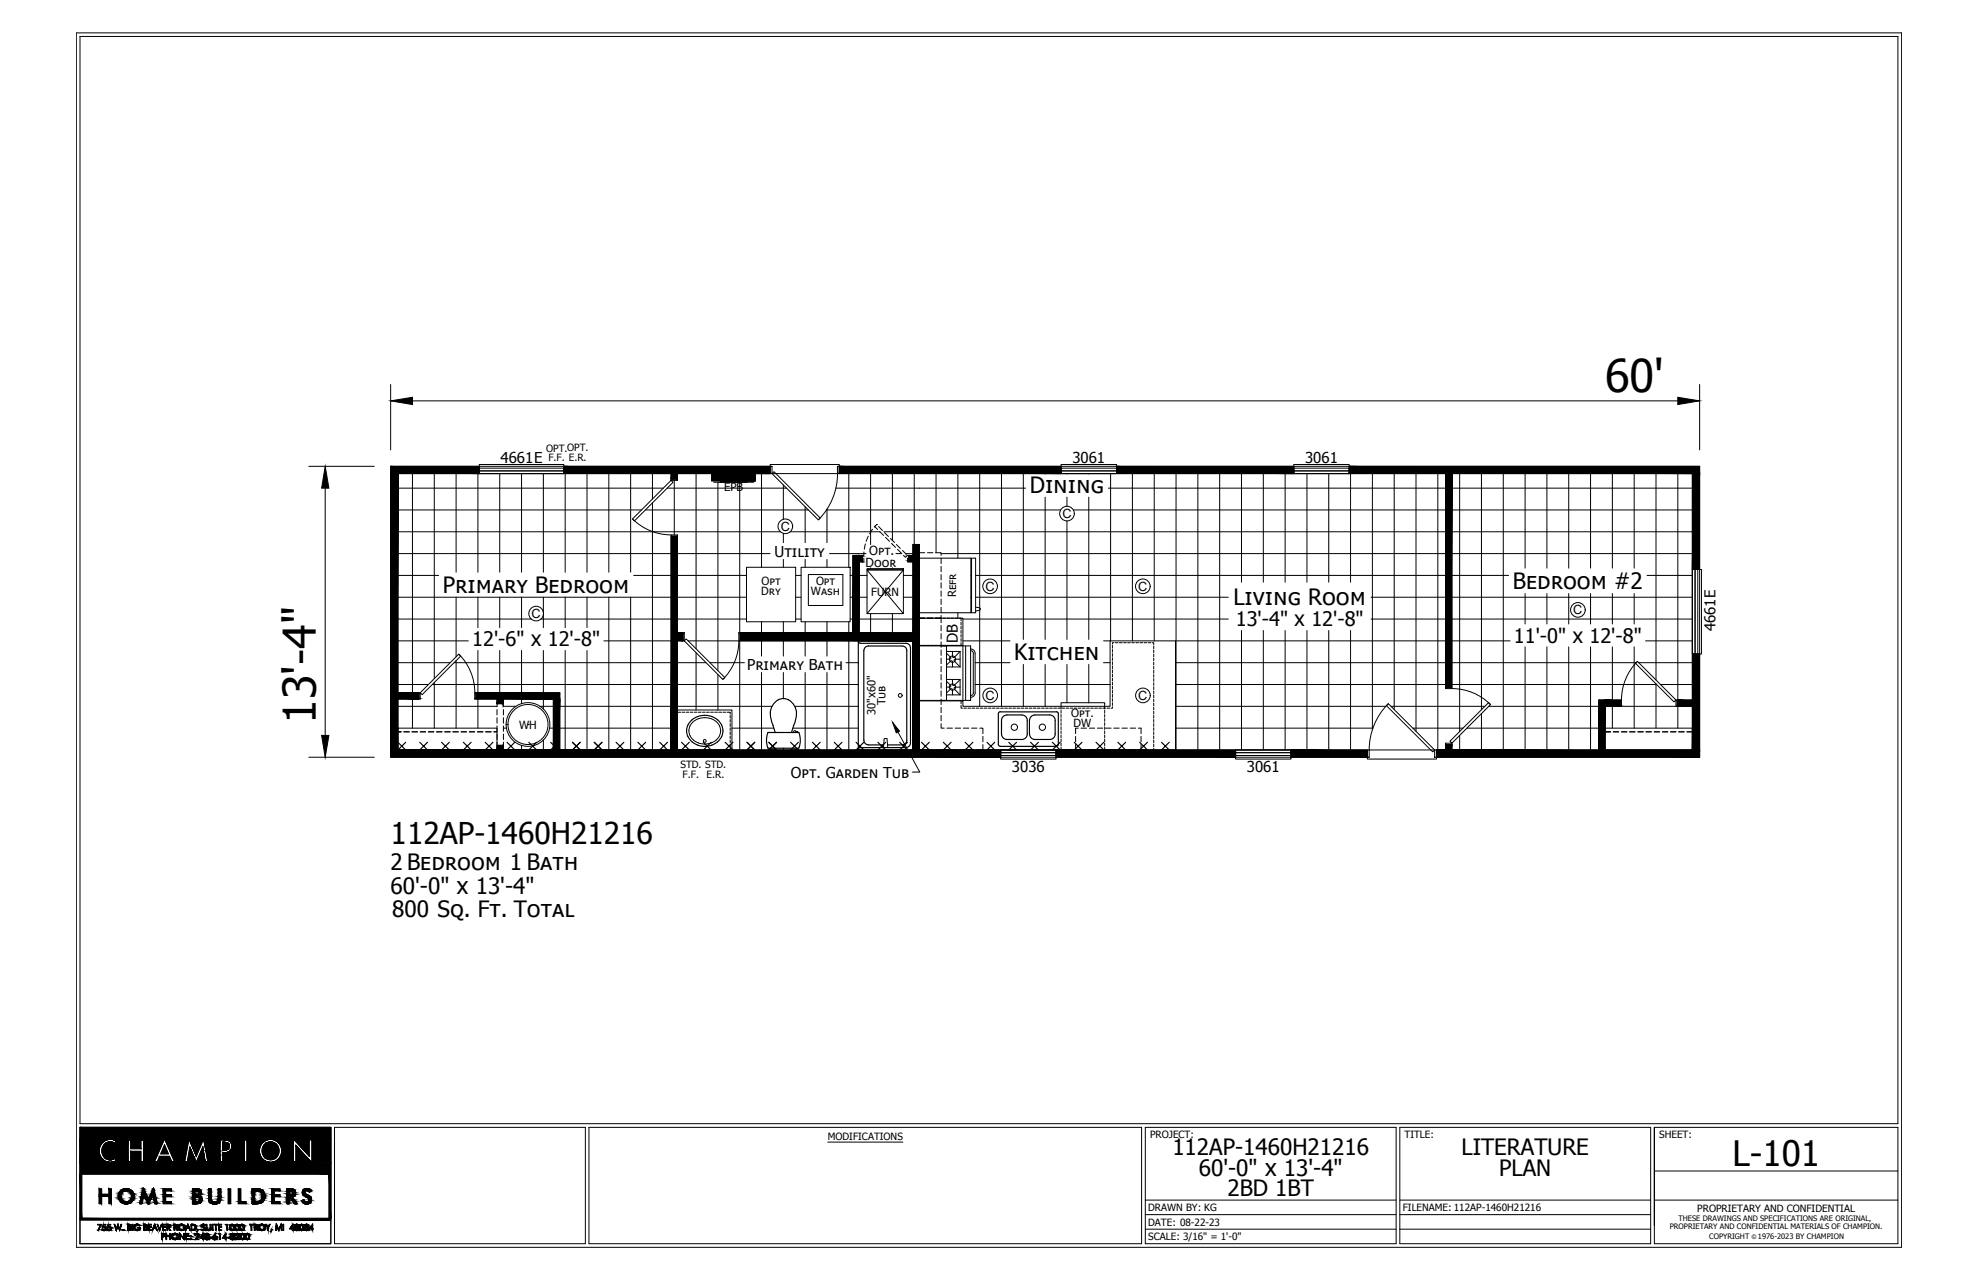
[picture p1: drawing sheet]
<svg xmlns="http://www.w3.org/2000/svg" width="432mm" height="279mm" viewBox="0 0 432 279" stroke-linecap="round" stroke-linejoin="round" font-family="sans-serif">
<defs><g id="words">
<g font-size="9.8">
<text x="350.4" y="85.5">60'</text>
<text x="69" y="158.1" transform="rotate(-90 69 158.1)">13'-4&quot;</text>
</g>
<text font-size="7.6" x="378.2" y="254.5">L-101</text>
<text font-size="6.6" x="85.3" y="184.2">112AP-1460H21216</text>
<g font-size="4.9">
<text x="224.8" y="107.5">Dining</text>
<text x="96.6" y="129.4">Primary Bedroom</text>
<text x="330.3" y="128.6">Bedroom #2</text>
<text x="269.2" y="132.2">Living Room</text>
<text x="221.4" y="144.1">Kitchen</text>
<text x="85.3" y="189.9">2 Bedroom 1 Bath</text>
<text x="85.3" y="195.1">60'-0&quot; x 13'-4&quot;</text>
<text x="85.6" y="200.3">800 Sq. Ft. Total</text>
<text x="255.9" y="252.2">112AP-1460H21216</text>
<text x="261.7" y="256.6">60'-0&quot; x 13'-4&quot;</text>
<text x="319.1" y="252.2">LITERATURE</text>
<text x="327.3" y="256.6">PLAN</text>
<text x="267.9" y="261">2BD 1BT</text>
</g>
<g font-size="4.4">
<text x="269.8" y="136.7">13'-4&quot; x 12'-8&quot;</text>
<text x="103.1" y="141.1">12'-6&quot; x 12'-8&quot;</text>
<text x="330.5" y="140.3">11'-0&quot; x 12'-8&quot;</text>
</g>
<g font-size="3.3">
<text x="109.3" y="101">4661E</text>
<text x="234.1" y="101">3061</text>
<text x="284.9" y="101">3061</text>
<text x="169.1" y="121.5">Utility</text>
<text x="374.5" y="137.8" transform="rotate(-90 374.5 137.8)">4661E</text>
<text x="209.1" y="140.3" transform="rotate(-90 209.1 140.3)">DB</text>
<text x="163.1" y="146.2">Primary Bath</text>
<text x="172.7" y="169.7">Opt. Garden Tub</text>
<text x="220.9" y="168.5">3036</text>
<text x="272.2" y="168.5">3061</text>
</g>
<g font-size="2.8">
<text x="231.9" y="113.1">C</text>
<text x="170.4" y="115.9">C</text>
<text x="215.1" y="129">C</text>
<text x="248.5" y="129">C</text>
<text x="116" y="134.9">C</text>
<text x="343.4" y="134.1">C</text>
<text x="215.2" y="152.8">C</text>
<text x="248.5" y="152.8">C</text>
</g>
<g font-size="2.7">
<text x="189" y="123.8">Door</text>
<text x="189.8" y="121.1">Opt.</text>
</g>
<g font-size="2.5">
<text x="158.1" y="107.3">EPB</text>
<text x="166.2" y="129.8">Dry</text>
<text x="166.2" y="127.6">Opt</text>
<text x="177" y="129.8">Wash</text>
<text x="178.1" y="127.6">Opt</text>
<text x="190.2" y="130.1">FURN</text>
<text x="208.7" y="130.4" transform="rotate(-90 208.7 130.4)">Refr</text>
<text x="193.3" y="153.9" transform="rotate(-90 193.3 153.9)">Tub</text>
<text x="113.3" y="159">WH</text>
<text x="191.2" y="156.1" transform="rotate(-90 191.2 156.1)">30&quot;x60&quot;</text>
<text x="233.8" y="156.5">Opt.</text>
<text x="234.4" y="158.7">DW</text>
</g>
<g font-size="2.2">
<text x="119.2" y="98.6">OPT.OPT.</text>
<text x="119.7" y="100.7">F.F. E.R.</text>
<text x="148.5" y="167.6">STD. STD.</text>
<text x="149" y="169.7">F.F.</text>
<text x="154.2" y="169.7">E.R.</text>
<text x="180.7" y="248.9">MODIFICATIONS</text>
<text x="251.1" y="248.5">PROJECT:</text>
<text x="306.6" y="248.5">TITLE:</text>
<text x="362.2" y="248.5">SHEET:</text>
<text x="250.7" y="264.3">DRAWN BY: KG</text>
<text x="250.7" y="267.5">DATE: 08-22-23</text>
<text x="306.2" y="264.3">FILENAME: 112AP-1460H21216</text>
<text x="370.5" y="264.5">PROPRIETARY AND CONFIDENTIAL</text>
<text x="250.7" y="270.7">SCALE: 3/16&quot; = 1'-0&quot;</text>
</g>
<g font-size="1.6">
<text x="364.5" y="268.4">PROPRIETARY AND CONFIDENTIAL MATERIALS OF CHAMPION.</text>
<text x="366.4" y="266.6">THESE DRAWINGS AND SPECIFICATIONS ARE ORIGINAL,</text>
<text x="373.1" y="270.6">COPYRIGHT</text>
<text x="383.8" y="270.6">1976-2023 BY CHAMPION</text>
</g>
<text font-size="1.4" x="382.4" y="270.6">©</text>
</g></defs>
<!-- layer: A-Wall -->
<g fill="#000" stroke="#000" stroke-width=".22">
<path d="M85.3 103.4v60.3l1.4-60.3zM86.7 103.4v60.3h-1.4z"/>
<path d="M86.7 103.4v60.3l.2-60.3zM86.9 103.4v60.3h-.2z"/>
<path d="M85.3 101.8l19.3 1.4v-1.4zM85.3 101.8l19.3 1.4h-19.3z"/>
<path d="M85.3 103.2l19.3 .2v-.2zM85.3 103.2l19.3 .2h-19.3z"/>
<path d="M146.5 117.1v46.6l.2-46.6zM146.7 117.1v46.6h-.2z"/>
<path d="M146.5 103.4v1.2l.2-1.2zM146.7 103.4v1.2h-.2z"/>
<path d="M146.7 117.1v46.6l1-46.6zM147.7 117.1v46.6h-1z"/>
<path d="M146.7 103.4v1.2l1-1.2zM147.7 103.4v1.2h-1z"/>
<path d="M147.7 117.1v46.6l.2-46.6zM147.9 117.1v46.6h-.2z"/>
<path d="M147.7 103.4v1.2l.2-1.2zM147.9 103.4v1.2h-.2z"/>
<path d="M155.4 103.4l9.5 1.4v-1.4zM155.4 103.4l9.5 1.4h-9.5z"/>
<path d="M155.4 104.8l9.5 .2v-.2zM155.4 104.8l9.5 .2h-9.5z"/>
<path d="M155.4 103.2l9.5 .2v-.2zM155.4 103.2l9.5 .2h-9.5z"/>
<path d="M123.1 101.8l45 1.4v-1.4zM123.1 101.8l45 1.4h-45z"/>
<path d="M123.1 103.2l45 .2v-.2zM123.1 103.2l45 .2h-45z"/>
<path d="M183.2 101.8l48.4 1.4v-1.4zM183.2 101.8l48.4 1.4h-48.4z"/>
<path d="M183.2 103.2l48.4 .2v-.2zM183.2 103.2l48.4 .2h-48.4z"/>
<path d="M243.7 101.8l38.7 1.4v-1.4zM243.7 101.8l38.7 1.4h-38.7z"/>
<path d="M243.7 103.2l38.7 .2v-.2zM243.7 103.2l38.7 .2h-38.7z"/>
<path d="M315.6 103.4v46.6l.2-46.6zM315.8 103.4v46.6h-.2z"/>
<path d="M315.8 103.4v46.6l1-46.6zM316.8 103.4v46.6h-1z"/>
<path d="M316.8 103.4v46.6l.1-46.6zM316.9 103.4v46.6h-.1z"/>
<path d="M294.5 101.8l76.5 1.4v-1.4zM294.5 101.8l76.5 1.4h-76.5z"/>
<path d="M294.5 103.2l76.5 .2v-.2zM294.5 103.2l76.5 .2h-76.5z"/>
<path d="M147.9 138.3l1.2 1.4v-1.4zM147.9 138.3l1.2 1.4h-1.2z"/>
<path d="M147.9 139.7l1.2 .2v-.2zM147.9 139.7l1.2 .2h-1.2z"/>
<path d="M147.9 138.1l1.2 .2v-.2zM147.9 138.1l1.2 .2h-1.2z"/>
<path d="M186.2 121.2v16.9l.2-16.9zM186.4 121.2v16.9h-.2z"/>
<path d="M186.4 121.2v16.9l1-16.9zM187.4 121.2v16.9h-1z"/>
<path d="M187.4 121.2v16.9l.2-16.9zM187.6 121.2v16.9h-.2z"/>
<path d="M187.6 121.4l.7 1v-1zM187.6 121.4l.7 1h-.7z"/>
<path d="M187.6 122.4l.7 .2v-.2zM187.6 122.4l.7 .2h-.7z"/>
<path d="M187.6 121.2l.7 .2v-.2zM187.6 121.2l.7 .2h-.7z"/>
<path d="M161.6 138.3l37.7 1.4v-1.4zM161.6 138.3l37.7 1.4h-37.7z"/>
<path d="M161.6 139.7l37.7 .2v-.2zM161.6 139.7l37.7 .2h-37.7z"/>
<path d="M161.6 138.1l37.7 .2v-.2zM161.6 138.1l37.7 .2h-37.7z"/>
<path d="M198.4 121.4l.9 1v-1zM198.4 121.4l.9 1h-.9z"/>
<path d="M198.4 122.4l.9 .2v-.2zM198.4 122.4l.9 .2h-.9z"/>
<path d="M198.4 121.2l.9 .2v-.2zM198.4 121.2l.9 .2h-.9z"/>
<path d="M369.6 103.4l-.2 20.9h.2zM369.4 103.4h.2l-.2 20.9z"/>
<path d="M371 103.4l-1.4 20.9h1.4zM369.6 103.4h1.4l-1.4 20.9z"/>
<path d="M86.9 151.4l4.5 1v-1zM86.9 151.4l4.5 1h-4.5z"/>
<path d="M86.9 152.4l4.5 .2v-.2zM86.9 152.4l4.5 .2h-4.5z"/>
<path d="M86.9 151.2l4.5 .2v-.2zM86.9 151.2l4.5 .2h-4.5z"/>
<path d="M108.5 152.6v1l.2-1zM108.7 152.6v1h-.2z"/>
<path d="M108.7 152.6v1l1-1zM108.7 153.6l1-1v1z"/>
<path d="M109.7 152.6v1l.2-1zM109.9 152.6v1h-.2z"/>
<path d="M103.9 151.4l18.3 1v-1zM103.9 151.4l18.3 1h-18.3z"/>
<path d="M103.9 152.4l18.3 .2v-.2zM103.9 152.4l18.3 .2h-18.3z"/>
<path d="M103.9 151.2l18.3 .2v-.2zM103.9 151.2l18.3 .2h-18.3z"/>
<path d="M349 152.8v10.9l.2-10.9zM349.2 152.8v10.9h-.2z"/>
<path d="M349.2 152.8v10.9l1-10.9zM350.2 152.8v10.9h-1z"/>
<path d="M350.2 152.8v10.9l.2-10.9zM350.4 152.8v10.9h-.2z"/>
<path d="M350.4 153l3.3 1v-1zM350.4 153l3.3 1h-3.3z"/>
<path d="M350.4 154l3.3 .2v-.2zM350.4 154l3.3 .2h-3.3z"/>
<path d="M350.4 152.8l3.3 .2v-.2zM350.4 152.8l3.3 .2h-3.3z"/>
<path d="M366.2 153l3.2 1v-1zM366.2 153l3.2 1h-3.2z"/>
<path d="M366.2 154l3.2 .2v-.2zM366.2 154l3.2 .2h-3.2z"/>
<path d="M366.2 152.8l3.2 .2v-.2zM366.2 152.8l3.2 .2h-3.2z"/>
<path d="M85.3 163.9v1.4h133.1zM85.3 163.9h133.1v1.4z"/>
<path d="M85.3 163.7v.2h133.1zM85.3 163.7h133.1v.2z"/>
<path d="M108.5 162.7v1l.2-1zM108.7 162.7v1h-.2z"/>
<path d="M108.7 162.7v1l1-1zM108.7 163.7l1-1v1z"/>
<path d="M109.7 162.7v1l.2-1zM109.9 162.7v1h-.2z"/>
<path d="M121 152.6l-.2 11.1h.2zM120.8 152.6h.2l-.2 11.1z"/>
<path d="M122 152.6l-1 11.1h1zM121 152.6h1l-1 11.1z"/>
<path d="M122.2 152.6l-.2 11.1h.2zM122 152.6h.2l-.2 11.1z"/>
<path d="M199.5 118.9l-.2 44.8h.2zM199.3 118.9h.2l-.2 44.8z"/>
<path d="M200.5 118.9l-1 44.8h1zM199.5 118.9h1l-1 44.8z"/>
<path d="M200.7 118.9l-.2 44.8h.2zM200.5 118.9h.2l-.2 44.8z"/>
<path d="M230.5 163.9v1.4h39.2zM230.5 163.9h39.2v1.4z"/>
<path d="M230.5 163.7v.2h39.2zM230.5 163.7h39.2v.2z"/>
<path d="M281.8 163.9v1.4h16.7zM281.8 163.9h16.7v1.4z"/>
<path d="M281.8 163.7v.2h16.7zM281.8 163.7h16.7v.2z"/>
<path d="M313.6 163.9v1.4h57.4zM313.6 163.9h57.4v1.4z"/>
<path d="M313.6 163.7v.2h57.4zM313.6 163.7h57.4v.2z"/>
<path d="M315.6 162.5v1.2l.2-1.2zM315.8 162.5v1.2h-.2z"/>
<path d="M315.8 162.5v1.2l1-1.2zM316.8 162.5v1.2h-1z"/>
<path d="M316.8 162.5v1.2l.1-1.2zM316.9 162.5v1.2h-.1z"/>
<path d="M369.6 142.8l-.2 20.9h.2zM369.4 142.8h.2l-.2 20.9z"/>
<path d="M371 142.8l-1.4 20.9h1.4zM369.6 142.8h1.4l-1.4 20.9z"/>
</g>
<g fill="none" stroke="#000" stroke-width=".22">
<path d="M85.3 101.8h19.3v1.4h-19.3zM85.3 103.2h19.3v.2h-19.3zM85.3 103.4h1.4v60.3h-1.4zM86.7 103.4h.2v60.3h-.2zM123.1 101.8h45v1.4h-45zM123.1 103.2h45v.2h-45zM146.5 103.4h.2v1.2h-.2zM146.5 117.1h.2v46.6h-.2zM146.7 103.4h1v1.2h-1zM146.7 117.1h1v46.6h-1zM147.7 103.4h.2v1.2h-.2zM147.7 117.1h.2v46.6h-.2z"/>
<path d="M155.4 103.4h9.5v1.4h-9.5zM155.4 104.8h9.5v.2h-9.5zM155.4 103.2h9.5v.2h-9.5zM183.2 101.8h48.4v1.4h-48.4zM183.2 103.2h48.4v.2h-48.4zM199.3 118.9h.2v44.8h-.2zM199.5 118.9h1v44.8h-1zM200.5 118.9h.2v44.8h-.2zM243.7 101.8h38.7v1.4h-38.7zM243.7 103.2h38.7v.2h-38.7zM294.5 101.8h76.5v1.4h-76.5zM294.5 103.2h76.5v.2h-76.5z"/>
<path d="M315.6 103.4h.2v46.6h-.2zM315.8 103.4h1v46.6h-1zM316.8 103.4h.1v46.6h-.1zM369.4 103.4h.2v20.9h-.2zM369.6 103.4h1.4v20.9h-1.4zM147.9 138.3h1.2v1.4h-1.2zM147.9 139.7h1.2v.2h-1.2zM147.9 138.1h1.2v.2h-1.2zM161.6 138.3h37.7v1.4h-37.7zM161.6 139.7h37.7v.2h-37.7zM161.6 138.1h37.7v.2h-37.7zM186.2 121.2h.2v16.9h-.2z"/>
<path d="M186.4 121.2h1v16.9h-1zM187.4 121.2h.2v16.9h-.2zM187.6 121.4h.7v1h-.7zM187.6 122.4h.7v.2h-.7zM187.6 121.2h.7v.2h-.7zM198.4 121.4h.9v1h-.9zM198.4 122.4h.9v.2h-.9zM198.4 121.2h.9v.2h-.9zM86.9 151.4h4.5v1h-4.5zM86.9 152.4h4.5v.2h-4.5zM86.9 151.2h4.5v.2h-4.5zM103.9 151.4h18.3v1h-18.3z"/>
<path d="M103.9 152.4h18.3v.2h-18.3zM103.9 151.2h18.3v.2h-18.3zM108.5 152.6h.2v1h-.2zM108.7 152.6h1v1h-1zM109.7 152.6h.2v1h-.2zM120.8 152.6h.2v11.1h-.2zM121 152.6h1v11.1h-1zM122 152.6h.2v11.1h-.2zM349 152.8h.2v10.9h-.2zM349.2 152.8h1v10.9h-1zM350.2 152.8h.2v10.9h-.2zM350.4 153h3.3v1h-3.3z"/>
<path d="M350.4 154h3.3v.2h-3.3zM350.4 152.8h3.3v.2h-3.3zM366.2 153h3.2v1h-3.2zM366.2 154h3.2v.2h-3.2zM366.2 152.8h3.2v.2h-3.2zM369.4 142.8h.2v20.9h-.2zM369.6 142.8h1.4v20.9h-1.4zM85.3 163.9h133.1v1.4h-133.1zM85.3 163.7h133.1v.2h-133.1zM108.5 162.7h.2v1h-.2zM108.7 162.7h1v1h-1zM109.7 162.7h.2v1h-.2z"/>
<path d="M230.5 163.9h39.2v1.4h-39.2zM230.5 163.7h39.2v.2h-39.2zM281.8 163.9h16.7v1.4h-16.7zM281.8 163.7h16.7v.2h-16.7zM313.6 163.9h57.4v1.4h-57.4zM313.6 163.7h57.4v.2h-57.4zM315.6 162.5h.2v1.2h-.2zM315.8 162.5h1v1.2h-1zM316.8 162.5h.1v1.2h-.1z"/>
</g>
<!-- layer: L-Flor-Tile -->
<g fill="none" stroke="#000" stroke-width=".22">
<path d="M86.9 116.1h83.5M86.9 106.6h57.9M86.9 111.3h53.2M90 103.4v47.8M94.8 103.4v44.7M99.6 103.4v21.5M104.3 103.4v21.5M109.1 103.4v21.5M113.9 103.4v21.5M118.6 103.4v21.5M123.4 103.4v21.5M128.1 103.4v21.5"/>
<path d="M132.9 103.4v21.5M137.7 103.4v21.5M140.9 111.3h35.6M142.4 103.4v5.5M142.4 109.8v53.9M145.6 106.6h26.1M147.2 104.9v11.9M152 103.4v38.2M156.7 105.3v41.1M161.5 105.3v32.8M166.2 103.4v20.4M171 105.9v7.5"/>
<path d="M171 116.4v2M172.5 116.1h19.6M175.8 110.6v7.8M180.4 111.3h51.1M180.5 111.1v7.3M182.5 106.6h41.4M185.3 103.4v20.4M190.1 103.4v15.5M192.9 116.1h122.7M194.8 103.4v14.6M194.8 118.8v.1M199.6 103.4v15.5"/>
<path d="M204.3 103.4v17.3M209.1 103.4v18.4M213.9 103.4v50.8M218.6 103.4v50.8M223.4 103.4v36.2M228.2 103.4v.1M228.2 108.5v31.1M232.9 103.4v.1M232.9 108.5v2M232.9 113.7v25.9M234.3 111.3h81.3M237.7 103.4v.1"/>
<path d="M237.7 108.5v31.1M241.9 106.6h73.7M242.4 103.4v36.5M247.2 103.4v36.5M252 103.4v36.5M256.7 103.4v60.3M261.5 103.4v60.3M266.3 103.4v60.3M271 103.4v23.7M275.8 103.4v23.7M280.5 103.4v23.7M285.3 103.4v23.7"/>
<path d="M290.1 103.4v23.7M294.8 103.4v23.7M299.6 103.4v55.9M304.4 103.4v51.5M309.1 103.4v56.2M313.9 103.4v60.3M316.9 116.1h52.5M316.9 106.6h52.5M316.9 111.3h52.5M318.6 103.4v56.3M323.4 103.4v51.5M328.2 103.4v60.3"/>
<path d="M332.9 103.4v20.6M337.7 103.4v20.6M342.5 103.4v20.6M347.2 103.4v20.6M352 103.4v20.6M356.7 103.4v20.6M361.5 103.4v45M366.3 103.4v49.4M86.9 120.8h59.6M86.9 125.6h8.9M86.9 130.4h59.6M86.9 135.1h29.1"/>
<path d="M86.9 139.9h15.3M99.6 130.3v13.1M104.3 130.3v6.7M109.1 130.3v6.7M113.9 130.3v6.7M118.1 135.1h28.4M118.6 130.3v3.5M118.6 134.1v2.9M123.4 130.3v6.7M128.1 130.3v6.7M131.8 139.9h14.7M132.9 130.3v33.4"/>
<path d="M137.7 130.3v33.4M138.3 125.6h8.2M147.9 120.8h20.2M147.9 125.6h15.1M147.9 130.4h15.1M147.9 135.1h15.1M150.2 139.9h11.1M161.5 139.9v23.8M166.2 135.7v2.4M166.2 139.9v3.3M171 122.1v1.7M171 135.7v2.4"/>
<path d="M171 139.9v3.3M173.7 125.6h1.2M173.7 130.4h1.2M173.7 135.1h1.2M175.8 122.1v1.7M175.8 135.7v2.4M175.8 139.9v3.3M180.5 122.1v1.7M180.5 135.7v2.4M180.5 139.9v3.3M181.1 120.8h8M185.3 135.7v2.4"/>
<path d="M185.3 139.9v23.8M185.6 125.6h.6M185.6 130.4h.6M185.6 135.1h.6M187.6 125.6h1.7M187.6 130.4h1.7M187.6 135.1h11.7M190.1 123.9v.2M190.1 133.9v4.2M194.8 123.9v.2M194.8 133.9v4.2M195.6 120.8h1.2"/>
<path d="M197.2 125.6h2.1M197.2 130.4h2.1M197.7 120.8h1.6M205.4 120.8h110.2M209.1 133.8v1.1M210.2 135.1h57.9M210.2 139.9h10.3M211.9 125.6h.2M211.9 130.4h.2M213 125.6h102.6M213 130.4h55.1M240.9 139.9h1.4"/>
<path d="M256.6 139.9h59M271 137.6v26.1M275.8 137.6v26.1M280.5 137.6v26.1M285.3 137.6v26.1M290.1 137.6v26.1M294.8 137.6v26.1M299.3 130.4h16.3M299.3 135.1h16.3M316.9 120.8h52.5M316.9 125.6h12.4M316.9 130.4h52.5"/>
<path d="M316.9 135.1h52.5M316.9 139.9h12.7M332.9 129.6v6.6M337.7 129.6v6.6M342.5 129.6v6.6M347.2 129.6v6.6M352 129.6v6.6M356.7 129.6v6.6M359.2 139.9h10.2M359.5 125.6h9.9M86.9 144.7h11.4M86.9 149.4h6.6"/>
<path d="M86.9 154.2h21.6M90 152.6v6.3M94.4 149.4h52.1M94.8 149v9.9M99.1 144.7h47.4M99.6 144.2v14.7M104.3 142v9.2M104.3 152.6v6.3M109.1 142v9.2M109.9 154.2h2.7M109.9 158.9h.7M113.9 142v9.2"/>
<path d="M113.9 152.6v1M117.9 154.2h2.9M118.6 142v9.2M118.6 152.6v2.2M120 158.9h.8M122.2 154.2h24.3M122.2 158.9h24.3M123.4 142v21.7M128.1 142v21.7M147.9 144.7h6.2M147.9 149.4h39.5M147.9 154.2h20.6"/>
<path d="M152 142.5v12.5M155 144.7h7.5M156.7 147.2v7.8M159.8 158.9h9.1M166.2 146.8v16.9M171 146.8v5.7M173.1 158.9h14.3M173.5 154.2h13.9M175.8 146.8v16.9M180.5 146.8v16.9M184.7 144.7h2.7M210.2 140.9v12.1"/>
<path d="M212.9 144.7h7.6M212.9 149.4h29.4M223.4 145v9.2M228.2 145v9.2M232.9 145v8.4M237.7 145v8.4M240.9 144.7h1.4M256.6 144.7h59M256.6 149.4h59M256.6 154.2h45.9M256.6 158.9h43.1M303.7 154.2h20.4"/>
<path d="M308.4 158.9h11M316.9 144.7h40.3M316.9 149.4h44.8M320.2 158.9h28.8M323.4 155.8v7.9M325 154.2h24M332.9 141.2v22.5M337.7 141.2v22.5M342.5 141.2v22.5M347.2 141.2v22.5M352 141.2v11.6M352 154.2v4.7"/>
<path d="M354 154.2h11.9M356.7 141.2v17.7M357.7 144.7h11.7M361.5 149.3v9.6M362.5 149.4h6.9M366.3 154.2v4.7M113.9 162.7v1M118.6 161.5v2.2M171 163.3v.4M318.6 160.5v3.2"/>
</g>
<!-- layer: L-Anno-Dims -->
<g fill="none" stroke="#000" stroke-width=".22">
<path d="M85.3 83.9v14.3M90 87.5h276.3M371 83.9v14.3M67.4 101.8h14.3M71 106.6v53.9M196 159.8l4.8 8.7h-1.6M67.4 165.3h14.3"/>
<circle cx="171.4" cy="114.9" r="1.6"/>
<circle cx="232.9" cy="112.1" r="1.6"/>
<circle cx="117" cy="133.9" r="1.6"/>
<circle cx="216.1" cy="128" r="1.6"/>
<circle cx="249.5" cy="128" r="1.6"/>
<circle cx="344.5" cy="133.1" r="1.6"/>
<circle cx="216.2" cy="151.8" r="1.6"/>
<circle cx="249.5" cy="151.8" r="1.6"/>
</g>
<path d="M85.3 87.5l4.7-.8v1.6zM366.3 86.7l4.7 .8-4.7 .8zM71 101.8l.8 4.8h-1.6zM194.9 157.7l1.5 1.9-.7 .4zM70.2 160.5h1.6l-.8 4.8z" fill="#000" stroke="#000" stroke-width=".22"/>
<!-- layer: A-Case-Ctop -->
<path d="M200.7 134.9h9.5v6h-9.5zM147.9 155h11.9v8.7h-11.9zM200.7 153h9.5v1.2h32.1v-14.3h14.3v23.8h-55.9z" fill="none" stroke="#000" stroke-width=".22"/>
<!-- layer: A-Case-Base -->
<g fill="none" stroke="#000" stroke-width=".22">
<path d="M200.7 135.8v.6M200.7 136.7v.6M200.7 137.6v.6M200.7 138.5v.6M200.7 139.4v.6M201.1 134.9h-.4v.6M201.4 134.9h.6M202.3 134.9h.6M203.2 134.9h.6M204 134.9h.6M204.9 134.9h.6M205.8 134.9h.6"/>
<path d="M206.7 134.9h.6M207.6 134.9h.6M208.5 134.9h.6M209.4 134.9h.4v.6M209.8 135.8v.6M209.8 136.7v.6M209.8 137.6v.6M209.8 138.5v.6M209.8 139.4v.6M147.9 156.2v.6M147.9 157.1v.5M147.9 157.9v.7"/>
<path d="M147.9 158.9v.5M147.9 159.7v.6M148.6 155.5h-.7v.4M148.9 155.5h.6M149.8 155.5h.6M150.7 155.5h.6M151.6 155.5h.5M152.4 155.5h.7M153.4 155.5h.5M154.2 155.5h.6M155.1 155.5h.6M156 155.5h.6"/>
<path d="M156.9 155.5h.6M157.8 155.5h.6M158.7 155.5h.7v.4M159.4 156.2v.6M159.4 157.1v.5M159.4 157.9v.7M159.4 158.9v.5M159.4 159.7v.6M200.7 140.3v.6h.4M201.4 140.9h.6M202.3 140.9h.6M203.2 140.9h.6"/>
<path d="M204 140.9h.6M204.9 140.9h.6M205.8 140.9h.6M206.7 140.9h.6M207.6 140.9h.6M208.5 140.9h.6M209.8 153.9v.7h.3M209.8 140.3v.6h-.4M209.8 153v.6M210.4 154.6h.6M211.3 154.6h.6M212.2 154.6h.6"/>
<path d="M213.1 154.6h.6M214 154.6h.6M214.9 154.6h.6M215.8 154.6h.5M216.6 154.6h.6M217.5 154.6h.6M218.4 154.6h.6M219.3 154.6h.6M220.2 154.6h.6M221.1 154.6h.6M222 154.6h.6M222.9 154.6h.6"/>
<path d="M223.8 154.6h.6M224.7 154.6h.6M225.6 154.6h.6M226.5 154.6h.6M227.4 154.6h.6M228.3 154.6h.6M229.2 154.6h.5M230 154.6h.6M230.9 154.6h.6M231.8 154.6h.6M232.7 154.6h.6M233.6 154.6h.6"/>
<path d="M234.5 154.6h.6M235.4 154.6h.6M236.3 154.6h.6M237.2 154.6h.6M238.1 154.6h.6M239 154.6h.6M239.9 154.6h.6M240.7 154.6h.6M241.7 154.6h.6M242.8 154.3v.3h-.3M242.8 140.9v.6M242.8 141.8v.6"/>
<path d="M242.8 142.7v.6M242.8 143.6v.6M242.8 144.5v.6M242.8 145.4v.5M242.8 146.2v.6M242.8 147.1v.6M242.8 148v.6M242.8 148.9v.6M242.8 149.8v.6M242.8 150.7v.6M242.8 151.6v.6M242.8 152.5v.6"/>
<path d="M242.8 153.4v.6M243.2 140.3h-.4v.3M243.5 140.3h.6M244.4 140.3h.6M245.3 140.3h.6M246.2 140.3h.6M247.1 140.3h.5M247.9 140.3h.6M248.8 140.3h.6M249.7 140.3h.6M250.6 140.3h.6M251.5 140.3h.4v.4"/>
<path d="M251.9 141v.6M251.9 141.9v.6M251.9 142.8v.6M251.9 143.7v.6M251.9 144.6v.6M251.9 145.5v.6M251.9 146.3v.6M251.9 147.2v.6M251.9 148.1v.6M251.9 149v.6M251.9 149.9v.6M251.9 150.8v.6"/>
<path d="M251.9 151.7v.6M251.9 152.6v.6M251.9 153.5v.6M251.9 154.4v.6M251.9 155.3v.6M251.9 156.2v.6M251.9 157.1v.5M251.9 157.9v.7M251.9 158.9v.5M251.9 159.7v.6M147.9 163.3v.4h.7M147.9 160.6v.6"/>
<path d="M147.9 161.5v.6M147.9 162.4v.6M148.9 163.7h.6M149.8 163.7h.6M150.7 163.7h.6M151.6 163.7h.5M152.4 163.7h.7M153.4 163.7h.5M154.2 163.7h.6M155.1 163.7h.6M156 163.7h.6M156.9 163.7h.6"/>
<path d="M157.8 163.7h.6M159.4 160.6v.6M159.4 161.5v.6M159.4 162.4v.6M159.4 163.3v.4h-.7M251.9 160.6v.6M251.9 161.5v.6M251.9 162.4v.6M251.9 163.3v.4"/>
</g>
<!-- layer: A-Open -->
<path d="M108.5 154.3v-.7h1.4v.7M108.5 154.9v1.2M108.5 156.7v1.2M108.5 158.5v1.1M109.9 154.9v1.2M109.9 156.7v1.2M109.9 158.5v1.1M108.5 160.2v1.2M108.5 162v.7h1.4v-.7M109.9 160.2v1.2" fill="none" stroke="#000" stroke-width=".22"/>
<!-- layer: 0 -->
<g fill="none" stroke="#000" stroke-width=".22">
<path d="M16.7 7.2h398.4v265.1h-398.4zM17.5 8h396.8v237.3h-396.8zM155.8 105.3h8.7M157.3 105.3v-1.9h5.7v1.9M163 123.8h10.7v11.9h-10.7zM174.9 123.8h10.7v11.9h-10.7zM176.5 125.4h7.5v6.8h-7.5zM189.3 133.9l7.9-9.5h-7.9l7.9 9.5M189.3 124.4v9.5h7.9v-9.5M189.3 124.1h7.9v.3h-7.9zM200.7 121.8h11.2v12h-11.2zM212.1 121.8h.9v12h-.9z"/>
<path d="M213 132.5l.7 .2M213.7 132.6l.3 .2-.1 .4-.9 .2M152.5 156.9a2.75 2.75 0 0 0-2.1 2.8 2.75 2.75 0 0 0 2.4 2.6l1 .1 1.4-.2M155.2 156.9a4.2 4.2 0 0 0-2.7 0M155.2 156.9a2.73 2.73 0 0 1 2.1 2.6 2.73 2.73 0 0 1-2.1 2.7M173.2 159.7v.2h.9v-.2h-.4M173.7 159.7l-.2-.2-.2 .2M200.7 141h11.2v11.9h-11.2zM205.4 141h1.2v11.9h-1.2M206.6 142.6l.9 .9 .1 .2-.3 .2M206.6 145.2l.9-.9 .3-.1 .1 .3v1.1M206.6 151.3l.9-.9 .3-.1 .1 .3v1.1"/>
<path d="M206.6 151.7h3M206.6 148.3h3M206.6 142.2h3M206.6 145.6h3M206.6 143.9h.7M206.6 148.7l.9 .9M207.5 149.6v.3l-.9 .1M207.9 142.2l.1 1.2 .3 .1M207.9 148.4l.1 1.1 .3 .1M209.6 143.9h-1.1l-.2 .3 1.3 1.4M209.6 150h-1.1l-.2 .3 1.3 1.4M209.6 142.2v3.4"/>
<path d="M209.6 148.4v3.3M209.6 142.2l-1.3 1.3M209.6 148.4l-1.3 1.2M210.8 141v11.9M211.9 141.6a.98 .98 0 0 1 1 1M211.9 142a.6 .6 0 0 1 .6 .6M212.5 142.6v8.6M212.5 151.2a.6 .6 0 0 1-.6 .6M212.9 142.6v8.6a.98 .98 0 0 1-1 1M231.6 154.8v-1.4h9.6v1.4M231.6 155.1v.6M231.6 156v.6"/>
<path d="M231.6 156.9v.6M231.6 157.8v.5M231.6 158.6v.6M231.6 159.5v.6M241.2 155.1v.6M241.2 156v.6M241.2 156.9v.6M241.2 157.8v.5M241.2 158.6v.6M241.2 159.5v.6M192.8 163.2l.2-1.9 .2-.1 .5 .1 .1 1.9M231.6 163.1v.6h.6"/>
<path d="M231.6 160.4v.6M231.6 161.3v.6M231.6 162.2v.6M232.5 163.7h.6M233.4 163.7h.6M234.3 163.7h.6M235.2 163.7h.6M236.1 163.7h.6M237 163.7h.6M237.9 163.7h.6M238.8 163.7h.6M239.7 163.7h.6"/>
<path d="M241.2 163.1v.6h-.6M241.2 160.4v.6M241.2 161.3v.6M241.2 162.2v.6M17.5 246.1h54.7v25.4h-54.7zM17.8 256.3h54v9.6h-54zM21.7 259.5h.5v1.2h1.6v-1.2h.5v3.2h-.5v-1.5h-1.6v1.5h-.5zM22.3 249.5a2.15 2.15 0 0 1 3-.4v.6l-1-.4a1.92 1.92 0 0 0-2 2.4 1.92 1.92 0 0 0 3 1v.1a.65 .65 0 0 1-.1 .6 .65 .65 0 0 1-.6 .3h-.6a2.53 2.53 0 0 1-2.2-1.5 2.53 2.53 0 0 1 .5-2.7zM28 248.8h.5v1.9h2.3v-1.9h.5v4.8h-.5v-2.3h-2.3v2.3h-.5zM31.2 259.4l1.2 2.5 1.1-2.5 .8 3.3h-.5l-.4-2-1 2.2-1-2.2-.4 1.8a.31 .31 0 0 1-.1 .3 .31 .31 0 0 1-.4-.1zM35.6 259.5h1.8v.4h-1.2v.9h1.2v.4h-1.2v1.1h1.2v.4h-1.8zM35.9 249.9l.8 2h-1.6z"/>
<path d="M35.9 248.6l2.2 5h-.6l-.5-1.2h-2.1l-.6 1.2h-.6zM41.3 248.6l1.5 3.8 1.6-3.8 1 5h-.6l-.5-3.2-1.5 3.3-1.4-3.3-.5 3.2h-.6zM42 259.5h1.2l.6 .3 .1 .8-.4 .4a.94 .94 0 0 1 .5 1.3 .94 .94 0 0 1-1.3 .4h-.7zM42.5 259.9h.3a.51 .51 0 0 1 .6 .7 .51 .51 0 0 1-.9 .2zM45.5 259.5h.2a.27 .27 0 0 1 .4 .1 .27 .27 0 0 1-.1 .3v1.6a.86 .86 0 0 0 1.1 .8 .86 .86 0 0 0 .6-1.2v-1a.35 .35 0 0 1-.1-.5 .35 .35 0 0 1 .5-.1l.1 2.4-.3 .6-.9 .3-.9-.1-.4-.4-.2-.5zM48 248.8l1.9 .2 .4 .2 .2 .5 .1 .7-.3 .7-.8 .4-.6 .1a.25 .25 0 0 0-.3 .1 .25 .25 0 0 0 0 .3v1.6h-.2a.28 .28 0 0 1-.4-.1 .28 .28 0 0 1 0-.3zM48.6 249.3h.3a.91 .91 0 0 1 1.1 1 .91 .91 0 0 1-1.4 .7zM49.8 259.5h.6v3.2h-.6zM52 259.5h.6v2.8h1.1v.4h-1.7zM53.4 248.8h.5v4.8h-.5zM55.1 259.5h1.5l.5 .2 .5 .6 .2 .6-.1 .8-.4 .7-.5 .3h-1.4a.25 .25 0 0 1-.4 0 .25 .25 0 0 1 .1-.3zM55.6 260h.9a1.17 1.17 0 0 1 .8 1.6 1.17 1.17 0 0 1-1.7 .5z"/>
<path d="M59.3 259.5h1.8v.4h-1.2v.9h1.2v.4h-1.2v1.1h1.2v.4h-1.8zM62.7 259.5h1a.88 .88 0 0 1 .8 .9 .88 .88 0 0 1-.7 .9l1.1 1.4h-.6l-1.1-1.4-.1 1a.29 .29 0 0 1 0 .4 .29 .29 0 0 1-.4 0zM63.2 259.9h.1a.49 .49 0 0 1 .7 .6 .49 .49 0 0 1-.8 .3zM64 248.6l3.5 3.7v-3.5h.6v5l-3.5-3.8v3.6h-.6zM66.2 259.7l.5-.3 .8 .1a.3 .3 0 0 1 .3 .3 .3 .3 0 0 1-.2 .3l-.1 .1-.2-.3h-.4l-.4 .4 .3 .3 1.1 .7 .1 .5a1.07 1.07 0 0 1-.9 1 1.07 1.07 0 0 1-1.2-.7l.4-.2 .3 .4h.5l.3-.1 .1-.3-.2-.4-1.2-.8-.1-.5zM73 246.1h54.8v25.4h-54.8zM128.6 246.1h120.6v25.4h-120.6zM180.7 249.3h16.4M250 246.1h54.8v25.4h-54.8zM305.6 246.1h54.7v25.4h-54.7zM361.1 246.1h53.2v25.4h-53.2v-25.4v21.4M361.1 255.6h53.2"/>
<path d="M17.5 266.3h54.7M21.3 267.3h.8l-.6 1.3h-.1l.6-1.2zM22.6 267.3l.5 .1h-.5l-.1 .4a.45 .45 0 0 1 .6 .2 .45 .45 0 0 1-.2 .6 .45 .45 0 0 1-.6-.2l.1-.1a.34 .34 0 0 0 .5 .1 .34 .34 0 0 0 0-.6 .34 .34 0 0 0-.5 .1zM23.6 267.3l.6 .1h-.5l-.1 .4a.45 .45 0 0 1 .6 .2 .45 .45 0 0 1-.3 .6 .45 .45 0 0 1-.5-.2l.1-.1a.36 .36 0 0 0 .5 .1 .36 .36 0 0 0 0-.6 .36 .36 0 0 0-.5 .1zM24.9 267.3h.2l.3 1 .4-1.1 .3 1.1 .3-1h.2l-.5 1.3-.3-1.1-.4 1.1zM26.8 268.4l.1 .2zM26.9 268.4h.1M26.9 268.5h.1M27.8 267.3a.42 .42 0 0 1 .6 0 .42 .42 0 0 1 .1 .5l-.2 .1a.37 .37 0 0 1 .3 .5 .37 .37 0 0 1-.5 .2h-.3zM28 267.9a.31 .31 0 0 1 .4 .1 .31 .31 0 0 1-.1 .5h-.3zM28 267.4a.28 .28 0 0 1 .4 0 .28 .28 0 0 1-.1 .4h-.3zM28.9 267.3l.1 1.3z"/>
<path d="M28.9 268.6h.1M29.4 267.4a.55 .55 0 0 1 .6-.2 .55 .55 0 0 1 .4 .4 .56 .56 0 0 0-.9-.2 .56 .56 0 0 0 .1 .9 .56 .56 0 0 0 .9-.3l-.5-.1h.6a.69 .69 0 0 1-1 .7 .69 .69 0 0 1-.2-1.2zM31.4 267.3a.42 .42 0 0 1 .5 0 .42 .42 0 0 1 .1 .5l-.1 .1a.37 .37 0 0 1 .2 .5 .37 .37 0 0 1-.5 .2h-.2zM31.5 267.9h.2a.28 .28 0 0 1 .3 .3 .28 .28 0 0 1-.3 .3h-.2zM31.5 267.4a.28 .28 0 0 1 .4 0 .28 .28 0 0 1-.1 .4h-.3zM32.4 267.3h.7l-.6 .1v.4h.6v.1h-.6v.6l.6 .1h-.7zM33.8 267.5l.2 .5h-.5zM33.8 267.2l.5 1.4-.3-.5h-.5l-.3 .5zM34.3 267.3h.1l.4 1.1 .4-1.1h.2l-.6 1.3zM35.3 269.2a.47 .47 0 0 1 .5 .1 .47 .47 0 0 1 .2 .5l-.6 .2v.6h-.1zM35.4 269.3a.29 .29 0 0 1 .4 .2 .29 .29 0 0 1-.1 .4h-.3zM35.5 267.3h.7l-.6 .1v.4h.6v.1h-.6v.6l.6 .1h-.7z"/>
<path d="M36.2 269.2h.2v.6h.7l.1-.6v1.4l-.1-.7h-.7v.7h-.2zM36.5 267.3h.2a.35 .35 0 0 1 .5 .3 .35 .35 0 0 1-.4 .3l.5 .7-.6-.7-.1 .7h-.1zM36.6 267.4a.28 .28 0 0 1 .4 0 .28 .28 0 0 1-.1 .4h-.3zM38 267.3h.2a.35 .35 0 0 1 .5 .3 .35 .35 0 0 1-.4 .3l.5 .7-.6-.7-.1 .7h-.1zM38.1 267.4a.28 .28 0 0 1 .4 0 .28 .28 0 0 1-.1 .4h-.3zM39.2 269.2l.9 1.1 .1-1.1v1.4l-.9-1.1v1.1h-.1zM40.6 269.2h.6l-.5 .1v.5h.5l-.5 .1v.5h.5v.2h-.6zM41 267.2l.6 1.4h-.2l-.1-.5h-.6l-.3 .5zM41 267.5l.2 .5h-.4zM41.6 270.4h.1v.2zM41.6 269.8h.1v.2zM41.7 267.3a.73 .73 0 0 1 1.1 .6 .73 .73 0 0 1-1.1 .7z"/>
<path d="M41.8 267.4a.6 .6 0 0 1 .9 .5 .6 .6 0 0 1-.9 .6zM42.5 261.3h.6a.56 .56 0 0 1 .4 .7 .56 .56 0 0 1-.8 .3h-.2zM42.7 269.3a.47 .47 0 0 1 .7 .2 .47 .47 0 0 1-.3 .7l-.3 .3 .6 .1h-.9l.3-.3a.54 .54 0 0 0 .3-1l-.5 .3zM43.2 268.4h.1l-.2 .5zM44.1 267.4l.3-.2 .3 .2-.3-.1a.32 .32 0 0 0-.1 .4 .32 .32 0 0 0 .3 .2 .4 .4 0 0 1 0 .7 .4 .4 0 0 1-.6-.2l.1-.1a.29 .29 0 0 0 .5 .1 .29 .29 0 0 0-.2-.5l-.3-.1zM44.2 269.5v.6h-.4zM44.3 269.2v.9l.2 .1-.3 .4v-.4h-.6zM44.9 269.3a.35 .35 0 0 1 .6 0 .35 .35 0 0 1-.2 .6 .39 .39 0 0 1 .2 .5 .39 .39 0 0 1-.6 0 .39 .39 0 0 1 .1-.5l-.2-.3zM45 267.3l.1 .8a.37 .37 0 0 0 .4 .4 .37 .37 0 0 0 .4-.4v-.8h.1v.8a.49 .49 0 0 1-.5 .5 .49 .49 0 0 1-.5-.5zM45.8 270.1h.4v.1h-.4zM46.3 267.3h.2v1.3h-.2zM46.3 268.6h.1"/>
<path d="M46.7 267.3h.8l-.4 .1v1.2l-.1-1.2zM47.1 269.2l-.4 .6a.42 .42 0 0 1 .6 .4 .42 .42 0 0 1-.6 .4 .42 .42 0 0 1-.2-.6zM47.7 267.3h.7l-.6 .1v.4h.6v.1h-.6v.6l.6 .1h-.7zM47.8 269.2h.2v1.4l-.1-1.3h-.2zM49.2 269.5v.6h-.5zM49.3 269.2v.9l.1 .1-.2 .4v-.4h-.6zM49.4 267.3h.3v1.3l-.1-1.2h-.3zM49.7 270.1h.4v.1h-.4zM50.3 267.4a.51 .51 0 0 1 .7 0 .51 .51 0 0 1 .1 .7 .47 .47 0 0 1-.6 .5 .47 .47 0 0 1-.3-.7zM50.5 269.3a.35 .35 0 0 1 .6 0 .35 .35 0 0 1-.2 .6 .39 .39 0 0 1 .2 .5 .39 .39 0 0 1-.6 0 .39 .39 0 0 1 .1-.5l-.2-.3zM50.5 267.4a.6 .6 0 0 1 .6 .4 .6 .6 0 0 1-.3 .7 .57 .57 0 0 1-.5-.4 .57 .57 0 0 1 .1-.6zM51.4 267.4a.51 .51 0 0 1 .7 0 .51 .51 0 0 1 .1 .7 .47 .47 0 0 1-.6 .5 .47 .47 0 0 1-.3-.7z"/>
<path d="M51.5 269.3a.47 .47 0 0 1 .7 .2 .47 .47 0 0 1-.3 .7l-.3 .3 .6 .1h-.8l.3-.3a.54 .54 0 0 0 .2-1l-.5 .3zM51.6 267.4a.56 .56 0 0 1 .5 .5 .56 .56 0 0 1-.5 .6 .89 .89 0 0 1 0-1.1zM52.5 267.4a.51 .51 0 0 1 .7 0 .51 .51 0 0 1 .1 .7 .47 .47 0 0 1-.6 .5 .47 .47 0 0 1-.3-.7zM52.7 267.4a.58 .58 0 0 1 .5 .4 .58 .58 0 0 1-.2 .6 .41 .41 0 0 1-.5-.1 .41 .41 0 0 1 0-.5zM52.7 269.3a.66 .66 0 0 1 .7 .3 .66 .66 0 0 1-.1 .8 .51 .51 0 0 1-.7 0 .51 .51 0 0 1-.1-.7zM52.8 269.4a.63 .63 0 0 1 .5 .4 .63 .63 0 0 1-.2 .7 .64 .64 0 0 1-.3-1.1zM53.8 269.5a.36 .36 0 0 1 .5-.1 .36 .36 0 0 1 0 .5 .38 .38 0 0 1-.3 .6 .38 .38 0 0 1-.3-.6zM53.8 269.3a.67 .67 0 0 1 .7 .4 .67 .67 0 0 1-.2 .7 .57 .57 0 0 1-.7-.1 .57 .57 0 0 1 0-.7zM54.5 267.3h.8l-.4 .1v1.2h-.1v-1.2zM55.5 267.3h.3a.35 .35 0 0 1 .4 .3 .35 .35 0 0 1-.3 .3l.4 .7-.6-.7-.1 .7h-.1zM55.6 267.4a.26 .26 0 0 1 .4 .1 .26 .26 0 0 1-.2 .3h-.2zM58 267.3h.1l.4 .6 .3-.6h.2l-.5 .7v.6h-.1v-.6z"/>
<path d="M59.3 268.4h.1l-.2 .5zM60.3 267.2l.6 1.2 .5-1.2 .2 1.4h-.2l-.1-1-.4 1-.5-1-.1 1h-.1zM61.8 267.3l.1 1.3zM63.8 267.5v.6h-.4zM63.9 267.2v.9l.2 .1-.3 .4v-.4h-.6zM64.4 267.4a.36 .36 0 0 1 .6-.1 .36 .36 0 0 1-.1 .6 .4 .4 0 0 1 .2 .6 .4 .4 0 0 1-.6 0 .4 .4 0 0 1 .1-.6l-.1-.1zM65.5 267.4a.51 .51 0 0 1 .7 0 .51 .51 0 0 1 .1 .7 .47 .47 0 0 1-.6 .5 .47 .47 0 0 1-.3-.7zM65.7 267.4a.58 .58 0 0 1 .5 .4 .58 .58 0 0 1-.1 .6 .41 .41 0 0 1-.5-.1 .41 .41 0 0 1-.1-.5zM66.7 267.3a.36 .36 0 0 1 .5 0 .36 .36 0 0 1-.1 .6 .4 .4 0 0 1 .1 .6 .4 .4 0 0 1-.6 0 .4 .4 0 0 1 .2-.6l-.3-.3zM67.7 268.1h.4h-.4l.4-.6v.6M68.2 267.2v.9l.2 .1h-.2l-.1 .4v-.4h-.6zM250 268.3h54.8"/>
<path d="M250 265.1h54.8M250 262h54.8M305.6 268.3h54.7M305.6 265.1h54.7M305.6 262h54.7M361.1 262h53.2"/>
<circle cx="179.1" cy="139" r=".2"/>
<circle cx="180.1" cy="139" r=".39"/>
<circle cx="181.1" cy="139" r=".2"/>
<circle cx="115.3" cy="158.1" r="4.4"/>
<circle cx="115.3" cy="158.1" r="4.8"/>
<circle cx="196.5" cy="151.8" r=".41"/>
<circle cx="207.9" cy="143.9" r=".69"/>
<circle cx="207.9" cy="150" r=".69"/>
<circle cx="221.4" cy="158.7" r=".69"/>
<circle cx="227.6" cy="158.7" r=".69"/>
<circle cx="153.8" cy="161.7" r=".31"/>
<circle cx="59.1" cy="251.2" r="2.48"/>
<circle cx="59.1" cy="251.2" r="1.91"/>
<circle cx="27.5" cy="261.1" r="1.2"/>
<circle cx="27.6" cy="261.1" r="1.72"/>
<circle cx="38.2" cy="269.9" r=".71"/>
<circle cx="38.2" cy="269.9" r=".59"/>
<circle cx="39.6" cy="267.9" r=".58"/>
<circle cx="39.6" cy="267.9" r=".72"/>
<circle cx="45.2" cy="270.2" r=".3"/>
<circle cx="45.2" cy="269.6" r=".25"/>
<circle cx="46.9" cy="270.2" r=".31"/>
<circle cx="50.8" cy="270.2" r=".31"/>
<circle cx="50.8" cy="269.6" r=".25"/>
<circle cx="57.2" cy="267.9" r=".59"/>
<circle cx="57.2" cy="267.9" r=".71"/>
<circle cx="64.8" cy="267.6" r=".25"/>
<circle cx="64.8" cy="268.2" r=".3"/>
<circle cx="66.9" cy="268.2" r=".3"/>
<circle cx="66.9" cy="267.6" r=".25"/>
</g>
<g fill="none" stroke="#000" stroke-width=".25">
<path d="M178.5 138.3h3.3v1.4h-3.3zM187.4 139.9h11.9v23.8h-11.9zM115.3 158.2h.1M155.4 156.4a4 4 0 0 0-5.5 3.1 4 4 0 0 0 5.5 3.2M155.4 156.4a3.7 3.7 0 0 1 2.1 1.9M157.5 158.3a2.89 2.89 0 0 1 0 2.5M167.7 159.9h6.6M167.7 159.9a3.9 3.9 0 0 0 0 3.4M169.9 152.7a3.9 3.9 0 0 0-1.4 5.1l.7 2.1M169.9 152.7a2.69 2.69 0 0 1 3.7 1.8l.3 1.2-.1 1.1-1 3.1M174.3 159.9a3.9 3.9 0 0 1 0 3.4M187.4 140l.4 .4h10a.98 .98 0 0 1 1 1v20.8a.98 .98 0 0 1-1 1h-10l-.4 .4"/>
<path d="M188.6 142v19.6M188.6 142a.98 .98 0 0 1 1-1h7.4a.98 .98 0 0 1 1 1v19.6a.98 .98 0 0 1-1 1h-3.2M217.9 155.8v6.7M218 155.8l.3-.4h12.3l.4 .4v6.7l-.2 .3-12.5 .1-.3-.4M218.6 157.3v2.9a1.2 1.2 0 0 0 1.2 1.2h3.3a1.2 1.2 0 0 0 1.2-1.2l-.1-2.9M218.6 157.3a1.2 1.2 0 0 1 1.2-1.2h3.3a1.2 1.2 0 0 1 1.2 1.2M224.7 157.3v2.9a1.2 1.2 0 0 0 1.2 1.2h3.3a1.2 1.2 0 0 0 1.2-1.2l-.1-2.9M224.7 157.3a1.2 1.2 0 0 1 1.2-1.2h3.3a1.2 1.2 0 0 1 1.2 1.2M157.5 160.8a3.7 3.7 0 0 1-2.1 1.8M167.7 163.3h6.6M188.6 161.6a.98 .98 0 0 0 1 1h3.3"/>
</g>
<!-- layer: A-Shlf -->
<g fill="none" stroke="#000" stroke-width=".22">
<path d="M86.9 158.9h21.6v4.8h-21.6zM87.6 159.7h-.7h.7M88.2 159.7h1.1M89.9 159.7h1.2M91.7 159.7h1.2M93.5 159.7h1.2M95.3 159.7h1.2M97.1 159.7h1.2M98.9 159.7h1.2M100.7 159.7h1.2M102.4 159.7h1.2M104.2 159.7h1.2"/>
<path d="M106 159.7h1.2M107.8 159.7h.7M350.4 158.9h19v4.8h-19zM351.6 159.7h-1.2h1.2M352.2 159.7h1.2M354 159.7h1.2M355.7 159.7h1.2M357.5 159.7h1.2M359.3 159.7h1.2M361.1 159.7h1.2M362.9 159.7h1.2M364.7 159.7h1.2"/>
<path d="M366.5 159.7h1.2M368.3 159.7h1.1"/>
</g>
<!-- layer: A-Door -->
<g fill="none" stroke="#000" stroke-width=".22">
<path d="M138.1 113.3a11.9 11.9 0 0 0 8.4 3.5M146.5 104.6h1.4v.3h-1.4zM146.5 116.8h1.4v.3h-1.4zM146.5 104.9l.4 .4-8.4 8.4-.4-.4zM168.1 101.8h.4v1.6h-.4zM168.1 101.8v-.4h15.1v.4M168.5 103.4h14.3a14.3 14.3 0 0 1-4.2 10.1M168.5 103.4l.5-.4 10 10.1-.4 .4zM182.8 101.8h.4v1.6h-.4zM188.9 118.7l-.2 1.2M189.5 117.1l-.4 1.1M190.5 115.5l-.7 1"/>
<path d="M191.2 114.7l-.3 .2 .7 .7M191.4 114.5h.1M191.4 114.5l-.6 .6M191.8 114.9l.9 .9M192 116l.9 .9M193.1 116.2l.9 .9M193.3 117.3l.9 .9M194.4 117.5l.9 .9M194.6 118.6l.9 .9M195.7 118.9l.9 .8M195.9 119.9l.9 .9M149.1 138.1h.3v1.8h-.3z"/>
<path d="M149.4 139.9l.4-.4 8.4 8.4-.4 .4zM161.3 139.9a11.9 11.9 0 0 1-3.5 8.4M161.3 138.1h.3v1.8h-.3zM188.3 121.8v.8h.3v-.8M188.6 120.5v.7h-.3M197 120.1l.9 .9M197.2 121.2l.5 .5 .4-.5h.3M198.1 121.8v.8h.3v-.8M91.4 151.2h.3v1.4h-.3zM100.1 142.8l.5 .4-8.4 8.4-.5-.4zM100.2 142.8a11.9 11.9 0 0 1 3.5 8.4M103.6 151.2h.3v1.4h-.3z"/>
<path d="M302.7 154l.4-.4 10.1 10.1-.4 .4zM303.1 153.6a14.3 14.3 0 0 0-4.2 10.1M315.6 150h1.3v.3h-1.3zM317 150.3a11.9 11.9 0 0 1 8.4 3.5M325 153.4l.4 .4-8.5 8.4-.4-.4zM353.7 152.8h.3v1.4h-.3zM357 144.8l.5-.4 8.4 8.4-.5 .4zM357.5 144.4a11.9 11.9 0 0 0-3.5 8.4M365.9 152.8h.3v1.4h-.3zM298.5 163.7h.4v1.6h-.4zM298.5 165.3v.4h15.1v-.4M298.9 163.7h14.3"/>
<path d="M313.2 163.7h.4v1.6h-.4zM315.6 162.2h1.3v.3h-1.3z"/>
</g>
<!-- layer: A-Case-Wall -->
<g fill="none" stroke="#000" stroke-width=".22">
<path d="M200.7 134.3v.6h1.2h-1.2v.7M200.7 121.8v1.2M200.7 123.6v1.2M200.7 125.4v1.2M200.7 127.2v1.2M200.7 129v1.2M200.7 130.8v1.2M200.7 132.5v1.3M200.7 136.2v1.2M200.7 138v1.2M200.7 139.8v1.2M201.9 120.7h-1.2v.5"/>
<path d="M202.5 120.7h1.1M202.5 134.9h1.1M204.2 120.7h1.2v.5M205.4 134.3v.6h-1.2h1.2v1M205.4 121.8v1.2M205.4 123.6v1.2M205.4 125.4v1.2M205.4 127.2v1.2M205.4 129v1.2M205.4 130.8v1.2M205.4 132.5v1.3M205.4 136.5v1.2"/>
<path d="M205.4 138.3v1.2M200.7 141.6v1.2M200.7 143.4v1.2M200.7 145.2v1.1M200.7 146.9v1.2M200.7 148.7v1.2M200.7 150.5v1.2M200.7 152.3v1.2M200.7 154.1v1.2M200.7 155.9v1.2M200.7 157.6v1.3M200.7 159.4v1.2"/>
<path d="M205.4 157.9v1h.7M205.4 140.1v1.2M205.4 141.9v1.2M205.4 143.7v1.2M205.4 145.5v1.1M205.4 147.2v1.2M205.4 149v1.2M205.4 150.8v1.2M205.4 152.6v1.2M205.4 154.4v1.2M205.4 156.2v1.2M206.7 158.9h1.2"/>
<path d="M208.5 158.9h1.2M210.3 158.9h1.2M212.1 158.9h1.2M213.9 158.9h.7v1.2M235.4 158.9h-.6v1.2M236 158.9h1.2M237.8 158.9h1.2M239.6 158.9h1.1M241.3 158.9h1.2M243.1 158.9h1.2M244.9 158.9h1.2M246.7 158.9h1.2"/>
<path d="M248.5 158.9h.6v1.2M200.7 163v.7h1.3M200.7 161.2v1.2M202.6 163.7h1.2M204.3 163.7h1.2M206.1 163.7h1.2M207.9 163.7h1.2M209.7 163.7h1.2M211.5 163.7h1.2M214.6 162.5v1.2h-1.3M214.6 160.7v1.2M234.8 162.5v1.2h.6"/>
<path d="M234.8 160.7v1.2M236 163.7h1.2M237.8 163.7h1.2M239.6 163.7h1.1M241.3 163.7h1.2M243.1 163.7h1.2M244.9 163.7h1.2M246.7 163.7h1.2M249.1 162.5v1.2h-.6M249.1 160.7v1.2"/>
</g>
<!-- layer: 0 -->
<g fill="#000" stroke="#000" stroke-width=".22">
<path d="M24 253.2h.2zM23.9 249.3h.4zM35.9 249.9l.8 2h-1.6zM41.3 248.6l1.6 3.7zM41.3 248.6h3.1l-1.5 3.7zM42.8 259.9h1.1zM49.3 251.6h4.1zM58.4 253h1.4zM58.9 249.3h.4zM63.3 259.9h1.1zM64.2 248.8l3.3 3.5zM64.2 248.8h3.3v3.5z"/>
<path d="M64.6 250l.1 .1zM66.8 259.4h.3zM22.3 268.4h.1zM22.4 267.9h.1zM22.6 267.8h.2zM23.4 268.4h.1zM23.5 267.8h.1zM23.5 267.9h.1zM23.7 267.8h.2zM26.8 268.4h.1zM26.8 268.6h.1zM28.4 267.8h.1z"/>
<path d="M29.8 267.2h.2zM30.4 267.5h.1zM32 268.4h.1zM32.7 261.2h.5zM34.7 268.4l.1 .2zM34.7 268.4h.2l-.1 .2zM38.1 270.6h.2zM38.1 269.2h.2zM39.4 268.6h.5zM39.5 267.2h.2zM41.6 269.8h.1zM41.6 270.4h.1z"/>
<path d="M41.6 269.9h.1zM41.6 270.6h.1zM42.8 262.3h1.2zM42.8 260.9h1zM43.1 262.3h.9zM43.1 268.4l-.1 .4zM43.1 268.4h.2l-.2 .4zM43.3 269.7h.1zM44 268.5h.2zM44 268.4h.2zM44.6 267.4h.1zM45.5 268.6h.1z"/>
<path d="M45.4 269.7h.1zM46.7 262.8h.3zM47.2 270.3h.1zM50.6 267.3h.1zM51.3 267.8h.1zM51.4 267.5h.1zM51.6 267.3h.2zM52 268.4h.1zM52.7 267.3h.2zM52.9 270.6h.1zM53.9 270.6h.2zM53.9 269.2h.2z"/>
<path d="M56.1 262.3h1.3zM57.1 268.6h.1zM57 267.2h.2zM59.3 268.4l-.2 .4zM59.3 268.4h.1l-.2 .4zM63.4 260.9h1zM64.7 267.3h.1zM65.8 268.6h.1zM65.8 268.6h.2zM65.8 267.3h.1zM66.1 268.2h.2zM66.2 262h.2z"/>
<path d="M66.8 262.8h.2zM66.9 267.3h.1zM67.5 260.1h.1z"/>
<path d="M157.3 103.4h5.7l-5.7 1.9zM157.3 105.3h5.7v-1.9z"/>
<path d="M17.5 253.7h6.3zM17.5 253.7h6.3z"/>
<path d="M17.5 256.3l.3 9.6v-9.6zM17.5 256.3l.3 9.6h-.3z"/>
<path d="M17.5 251.2l4.2 .3v-.3zM17.5 251.2l4.2 .3h-4.2z"/>
<path d="M17.5 251l4.2 .2v-.2zM17.5 251l4.2 .2h-4.2z"/>
<path d="M17.5 251.5l4.2 .2v-.2zM17.5 251.5l4.2 .2h-4.2z"/>
<path d="M17.5 250.7l4.2 .3v-.3zM17.5 250.7l4.2 .3h-4.2z"/>
<path d="M17.5 251.7l4.3 .3-.1-.3zM17.5 251.7l4.3 .3h-4.3z"/>
<path d="M17.5 250.5l4.2 .2 .1-.2zM17.5 250.5l4.2 .2h-4.2z"/>
<path d="M17.5 252l4.3 .2v-.2zM17.5 252l4.3 .2h-4.3z"/>
<path d="M17.5 250.2l4.3 .3v-.3zM17.5 250.2l4.3 .3h-4.3z"/>
<path d="M17.5 252.2l4.4 .2-.1-.2zM17.5 252.2l4.4 .2h-4.4z"/>
<path d="M17.5 250l4.3 .2 .1-.2zM17.5 250l4.3 .2h-4.3z"/>
<path d="M17.5 252.4l4.6 .2-.2-.2zM17.5 252.4l4.6 .2h-4.6z"/>
<path d="M17.5 249.8l4.4 .2 .2-.2zM17.5 249.8l4.4 .2h-4.4z"/>
<path d="M17.5 252.6l4.7 .2-.1-.2zM17.5 252.6l4.7 .2h-4.7z"/>
<path d="M21.7 259.5l.5 1.2v-1.2zM21.7 259.5l.5 1.2h-.5z"/>
<path d="M17.5 252.8l4.9 .2-.2-.2zM17.5 252.8l4.9 .2h-4.9z"/>
<path d="M17.5 249.6l4.6 .2 .1-.2zM17.5 249.6l4.6 .2h-4.6z"/>
<path d="M17.5 249.4l4.7 .2 .2-.2zM17.5 249.4l4.7 .2h-4.7z"/>
<path d="M17.5 253l5 .2-.1-.2zM17.5 253l5 .2h-5z"/>
<path d="M17.5 253.2l5.2 .1-.2-.1zM17.5 253.2l5.2 .1h-5.2z"/>
<path d="M17.5 249.3l4.9 .1 .2-.1zM17.5 249.3l4.9 .1h-4.9z"/>
<path d="M17.5 249.1l5.1 .2 .1-.2zM17.5 249.1l5.1 .2h-5.1z"/>
<path d="M17.5 253.3l5.4 .1-.2-.1zM17.5 253.3l5.4 .1h-5.4z"/>
<path d="M17.5 253.4l5.6 .1zM17.5 253.4l5.6 .1z"/>
<path d="M17.5 249l5.2 .1 .2-.1zM17.5 249l5.2 .1h-5.2z"/>
<path d="M17.5 253.5l5.9 .1zM17.5 253.5l5.9 .1z"/>
<path d="M17.5 248.9h5.7zM17.5 248.9l5.4 .1z"/>
<path d="M17.5 253.6l6.1 .1zM17.5 253.6l6.1 .1z"/>
<path d="M17.5 248.8h5.9zM17.5 248.8l5.7 .1z"/>
<path d="M17.5 253.7h6.3zM17.5 253.7h6.3z"/>
<path d="M17.5 248.8h6.1zM17.5 248.8h5.9z"/>
<path d="M17.5 253.7h6.6zM17.5 253.7h6.6z"/>
<path d="M17.5 248.7h6.4zM17.5 248.7l6.1 .1z"/>
<path d="M17.5 248.7h6.6zM17.5 248.7h6.4z"/>
<path d="M23.9 249.3h.5zM23.8 249.3h.6z"/>
<path d="M23.8 259.5l.5 1.2v-1.2zM23.8 259.5l.5 1.2h-.5z"/>
<path d="M23.7 253.1h.7zM23.7 253.1l.5 .1z"/>
<path d="M23.8 249.3h.6zM23.7 249.3h.7z"/>
<path d="M23.7 249.3l1 .1zM23.5 249.4h1.2z"/>
<path d="M23.7 253.1h.7zM23.7 253.1h.7z"/>
<path d="M23.5 249.4h1.3zM23.3 249.4h1.5z"/>
<path d="M23.4 253h1.3zM23.4 253l1 .1z"/>
<path d="M23.3 253h1.5zM23.3 253h1.4z"/>
<path d="M23.3 249.4l1.7 .1zM23.2 249.5h1.8z"/>
<path d="M23.2 249.5l1.9 .1zM23 249.6h2.1z"/>
<path d="M23.1 252.9l1.7 .1 .2-.1zM23.1 252.9l1.7 .1h-1.5z"/>
<path d="M23 252.8h2.1zM23 252.8l2 .1z"/>
<path d="M23 249.6l2.3 .1-.2-.1zM23 249.6l2.3 .1h-2.4z"/>
<path d="M22.9 252.7l2.2 .1 .2-.1zM22.9 252.7l2.2 .1h-2.1z"/>
<path d="M26.3 260l.6 .1 .2-.1zM26.3 260l.6 .1h-.7z"/>
<path d="M26.3 259.9h1zM26.3 259.9l.8 .1z"/>
<path d="M26.3 259.9h1.2zM26.3 259.9h1z"/>
<path d="M26.3 259.9h1.3zM26.3 259.9h1.2z"/>
<path d="M27.6 259.4l.3 .1zM27.2 259.5h.7z"/>
<path d="M27.2 259.5h1zM26.9 259.5h1.3z"/>
<path d="M24.8 248.8l3.2 .1zM24.8 248.8l3.2 .1z"/>
<path d="M25 248.9l3 .1v-.1zM25 248.9l3 .1h-2.7z"/>
<path d="M25.3 249h2.7zM25.3 249h2.7z"/>
<path d="M25.3 249l2.7 .1zM25.3 249l2.7 .1z"/>
<path d="M25.3 249.1l2.7 .3v-.3zM25.3 249.1l2.7 .3h-2.7z"/>
<path d="M25.3 249.4l2.7 .2v-.2zM25.3 249.4l2.7 .2h-2.7z"/>
<path d="M25.3 249.6l2.7 .1zM25.3 249.6l2.7 .1z"/>
<path d="M25.3 249.7h2.7zM25.3 249.7h2.7z"/>
<path d="M22.9 249.7l5.1 .1zM22.8 249.8h5.2z"/>
<path d="M22.8 249.8l5.2 .3v-.3zM22.8 249.8l5.2 .3h-5.5z"/>
<path d="M22.5 250.1l5.5 .3v-.3zM22.5 250.1l5.5 .3h-5.6z"/>
<path d="M22.4 250.4l5.6 .4v-.4zM22.4 250.4l5.6 .4h-5.7z"/>
<path d="M22.3 250.8l5.7 .4v-.4zM22.3 250.8l5.7 .4h-5.8z"/>
<path d="M22.2 251.2l5.8 .4v-.4zM22.2 251.2l5.8 .4h-5.7z"/>
<path d="M22.3 251.6l5.7 .4v-.4zM22.3 251.6l5.7 .4h-5.6z"/>
<path d="M22.4 252l5.6 .3v-.3zM22.4 252l5.6 .3h-5.5z"/>
<path d="M22.5 252.3l5.5 .3v-.3zM22.5 252.3l5.5 .3h-5.2z"/>
<path d="M22.8 252.6l5.2 .1zM22.8 252.6l5.2 .1z"/>
<path d="M25.3 252.7h2.7zM25.3 252.7h2.7z"/>
<path d="M25.3 252.7l2.7 .1zM25.3 252.7l2.7 .1z"/>
<path d="M25.3 252.8l2.7 .2v-.2zM25.3 252.8l2.7 .2h-2.7z"/>
<path d="M25.3 253l2.7 .3v-.3zM25.3 253l2.7 .3h-2.7z"/>
<path d="M25.3 253.3h2.7zM25.3 253.3h2.7z"/>
<path d="M25.3 253.3l2.7 .1zM25.3 253.3l2.7 .1z"/>
<path d="M25.3 253.4l2.7 .1v-.1zM25 253.5l.3-.1 2.7 .1z"/>
<path d="M25 253.5l3 .1zM24.7 253.6h3.3z"/>
<path d="M26.9 259.5l1.6 .2-.3-.2zM26.6 259.7l.3-.2 1.6 .2z"/>
<path d="M26.6 259.7l2.2 .2-.3-.2zM26.3 259.9l.3-.2 2.2 .2z"/>
<path d="M27.6 259.9h1.2zM27.6 259.9h1.2z"/>
<path d="M27.6 259.9h1.2zM27.6 259.9h1.2z"/>
<path d="M27.8 259.9l1.1 .1zM27.8 259.9l1.1 .1z"/>
<path d="M28 260l1 .1-.1-.1zM28 260l1 .1z"/>
<path d="M28.5 248.8l2.3 1.9v-1.9zM28.5 248.8l2.3 1.9h-2.3z"/>
<path d="M28.5 251.3l2.3 2.3v-2.3zM28.5 251.3l2.3 2.3h-2.3z"/>
<path d="M31.2 259.5l.1 .1zM31.2 259.5l.1 .1z"/>
<path d="M31.2 259.6l.2 .1zM31.2 259.6l.2 .1z"/>
<path d="M31.2 259.7h.2zM31.2 259.7h.2z"/>
<path d="M31.2 259.7l.3 .2-.1-.2zM31.2 259.7l.3 .2h-.4z"/>
<path d="M31.1 259.9l.5 .1-.1-.1zM31.1 259.9l.5 .1h-.5z"/>
<path d="M33.4 259.5l.2 .1zM33.4 259.5l.2 .1z"/>
<path d="M33.4 259.6l.2 .1zM33.4 259.6l.2 .1h-.2z"/>
<path d="M33.4 259.7h.2zM33.4 259.7h.2z"/>
<path d="M33.3 259.7l.3 .2v-.2zM33.3 259.7l.3 .2h-.3z"/>
<path d="M33.3 259.9h.4zM33.3 259.9h.4z"/>
<path d="M33.3 259.9l.4 .3v-.3zM33.3 259.9l.4 .3h-.6z"/>
<path d="M24.7 248.8h11.1zM24.7 248.8h11.1z"/>
<path d="M31.3 248.8l2.4 4.8 2.1-4.8zM31.3 248.8l2.4 4.8h-2.4z"/>
<path d="M24.4 248.7h11.5zM24.4 248.7l11.4 .1z"/>
<path d="M24.1 248.7h11.8zM24.1 248.7h11.8z"/>
<path d="M17.5 248.6h18.4zM17.5 248.6l18.4 .1z"/>
<path d="M35.6 259.9l.6 .9v-.9zM35.6 259.9l.6 .9h-.6z"/>
<path d="M34.9 252.4l2.6 1.2-.5-1.2zM34.9 252.4l2.6 1.2h-3.2z"/>
<path d="M35.6 259.5l1.8 .4v-.4zM35.6 259.5l1.8 .4h-1.8z"/>
<path d="M35.9 248.6l4.4 5 1-5zM35.9 248.6l4.4 5h-2.2z"/>
<path d="M41.4 250.4l1.4 3.2zM41.4 250.4l1.4 3.2h-1.9z"/>
<path d="M42 260h.5zM42 260h.5z"/>
<path d="M42 259.9h.5zM42 259.9h.5z"/>
<path d="M42 259.9l.5 .1zM42 259.9l.5 .1z"/>
<path d="M42 260l.5 .1zM42 260l.5 .1z"/>
<path d="M24.7 253.6h18.1zM24.7 253.6h18.1z"/>
<path d="M24.7 253.6l18.1 .1zM24.4 253.7h18.4z"/>
<path d="M24.4 253.7h18.4zM24.3 253.7h18.5z"/>
<path d="M24.3 253.7h18.5zM24.1 253.7h18.7z"/>
<path d="M42 259.5h.9zM42 259.5h.9z"/>
<path d="M42 259.5h.9zM42 259.5h.9z"/>
<path d="M42 259.5h1.1zM42 259.5h1.1z"/>
<path d="M42 259.5h1.3zM42 259.5h1.3z"/>
<path d="M42 259.5h1.3zM42 259.5h1.3z"/>
<path d="M42 259.5l1.4 .1zM42 259.5l1.4 .1z"/>
<path d="M42 259.6h1.6zM42 259.6h1.6z"/>
<path d="M42 259.6h1.6zM42 259.6h1.6z"/>
<path d="M42 259.6l1.7 .1zM42 259.6l1.7 .1z"/>
<path d="M42 259.7l1.8 .1zM42 259.7l1.8 .1z"/>
<path d="M42 259.8h1.8zM42 259.8h1.8z"/>
<path d="M42 259.8l1.9 .1zM42 259.8l1.9 .1z"/>
<path d="M42.7 259.9h1.2zM42.7 259.9h1.2zM42.8 259.9h1.1z"/>
<path d="M42.8 259.9h1.1zM42.8 259.9h1.1z"/>
<path d="M42.9 259.9h1zM42.9 259.9h1z"/>
<path d="M43 259.9l.9 .1zM43 259.9l.9 .1z"/>
<path d="M43.1 260h.8zM43.1 260h.8z"/>
<path d="M44.2 250.4l.6 3.2zM44.2 250.4l.6 3.2h-1.9z"/>
<path d="M45.5 259.5h.5zM45.5 259.5h.5z"/>
<path d="M45.5 259.5h.5zM45.5 259.5h.5z"/>
<path d="M45.5 259.5h.5zM45.5 259.5h.5z"/>
<path d="M45.5 259.5l.5 .1zM45.5 259.5l.5 .1z"/>
<path d="M45.5 259.6h.5zM45.5 259.6h.5z"/>
<path d="M45.5 259.6h.5zM45.5 259.6h.5z"/>
<path d="M45.5 259.6l.5 .1zM45.5 259.6l.5 .1z"/>
<path d="M45.5 259.7h.5zM45.5 259.7h.5z"/>
<path d="M45.5 259.7l.5 .2v-.2zM45.5 259.7l.5 .2h-.5z"/>
<path d="M45.5 259.9l.5 .1zM45.5 259.9l.5 .1z"/>
<path d="M47.7 259.5h.5zM47.7 259.5h.5z"/>
<path d="M47.7 259.5h.5zM47.7 259.5h.5z"/>
<path d="M44.5 248.8h3.5zM44.5 248.8h3.5z"/>
<path d="M44.5 248.8l3.5 .1zM44.5 248.8l3.5 .1z"/>
<path d="M44.5 248.9h3.5zM44.5 248.9h3.5z"/>
<path d="M44.5 248.9l3.5 .1zM44.5 248.9l3.5 .1z"/>
<path d="M44.5 249l3.5 .2v-.2zM44.5 249l3.5 .2h-3.4z"/>
<path d="M44.6 249.2l3.4 .4v-.4zM44.6 249.2l3.4 .4h-3.4z"/>
<path d="M44.6 249.6l3.4 .3v-.3zM44.6 249.6l3.4 .3h-3.3z"/>
<path d="M44.7 249.9l3.3 .4v-.4zM44.7 249.9l3.3 .4h-3.2z"/>
<path d="M44.8 250.3l3.2 .9v-.9zM44.8 250.3l3.2 .9h-3.1z"/>
<path d="M44.9 251.2l3.1 .9v-.9zM44.9 251.2l3.1 .9h-2.9z"/>
<path d="M45.1 252.1l2.9 .4v-.4zM45.1 252.1l2.9 .4h-2.8z"/>
<path d="M45.2 252.5l2.8 .4v-.4zM45.2 252.5l2.8 .4h-2.7z"/>
<path d="M45.3 252.9l2.7 .3v-.3zM45.3 252.9l2.7 .3h-2.7z"/>
<path d="M45.3 253.2l2.7 .2v-.2zM45.3 253.2l2.7 .2h-2.7z"/>
<path d="M45.3 253.4l2.7 .1zM45.3 253.4l2.7 .1z"/>
<path d="M45.4 253.5l2.6 .1zM45.4 253.5l2.6 .1z"/>
<path d="M45.4 253.6h2.6zM45.4 253.6h2.6z"/>
<path d="M45.4 253.6h2.6zM45.4 253.6h2.6z"/>
<path d="M47.7 259.5h.5zM47.7 259.5h.5z"/>
<path d="M47.7 259.5l.5 .1zM47.7 259.5l.5 .1z"/>
<path d="M47.7 259.6h.5zM47.7 259.6h.5z"/>
<path d="M47.7 259.6h.5zM47.7 259.6h.5z"/>
<path d="M47.7 259.6l.5 .1zM47.7 259.6l.5 .1z"/>
<path d="M47.7 259.7h.5zM47.7 259.7h.5z"/>
<path d="M47.7 259.7l.5 .3v-.3zM47.7 259.7l.5 .3h-.5z"/>
<path d="M47.7 260h.5zM47.7 260h.5z"/>
<path d="M47.7 260l.5 .3v-.3zM47.7 260l.5 .3h-.5z"/>
<path d="M48.6 249.3h.2zM48.6 249.3h.2z"/>
<path d="M48.6 251.1h.2zM48.6 251.1h.3z"/>
<path d="M48.6 251.1h.3zM48.6 251.1h.3z"/>
<path d="M48.6 249.3h.3zM48.6 249.3h.3z"/>
<path d="M48.6 249.3h.4zM48.6 249.3h.4z"/>
<path d="M48.6 251.1h.3zM48.6 251.1h.4z"/>
<path d="M48.6 249.3h.6zM48.6 249.3h.6z"/>
<path d="M48.6 249.3l.8 .1zM48.6 249.3l.8 .1z"/>
<path d="M48.6 251h.6zM48.6 251l.4 .1z"/>
<path d="M48.6 249.4h.8zM48.6 249.4h.8z"/>
<path d="M48.6 251h.8zM48.6 251h.6z"/>
<path d="M48.6 249.4l1.1 .1zM48.6 249.4l1.1 .1zM48.6 249.5h1.1zM48.6 249.5h1.1z"/>
<path d="M48.6 251h.9zM48.6 251h.8z"/>
<path d="M48.6 250.9h1.1zM48.6 250.9h1.1z"/>
<path d="M48.6 250.9h1.1zM48.6 250.9l.9 .1z"/>
<path d="M48.6 249.5l1.2 .1zM48.6 249.5l1.2 .1z"/>
<path d="M48.6 249.6h1.3zM48.6 249.6h1.3zM48.6 249.6h1.3zM48.6 249.6h1.3z"/>
<path d="M48.6 250.8l1.1 .1 .1-.1zM48.6 250.8l1.1 .1h-1.1z"/>
<path d="M48.6 249.6l1.4 .1zM48.6 249.6l1.4 .1z"/>
<path d="M48.6 250.7h1.3zM48.6 250.7l1.2 .1z"/>
<path d="M48.6 249.7l1.4 .1zM48.6 249.7l1.4 .1z"/>
<path d="M48.6 250.6h1.4zM48.6 250.6l1.3 .1z"/>
<path d="M48.6 249.8l1.4 .1zM48.6 249.8l1.4 .1z"/>
<path d="M48.6 250.6h1.4zM48.6 250.6h1.4z"/>
<path d="M48.6 249.9l1.4 .1v-.1zM48.6 249.9l1.4 .1h-1.4z"/>
<path d="M48.6 250.5h1.4zM48.6 250.5l1.4 .1z"/>
<path d="M48.6 250l1.5 .2-.1-.2zM48.6 250l1.5 .2h-1.5z"/>
<path d="M48.6 250.3l1.4 .2v-.2zM48.6 250.3l1.4 .2h-1.4z"/>
<path d="M48.6 250.2h1.5zM48.6 250.2h1.5z"/>
<path d="M48.6 250.2l1.4 .1 .1-.1zM48.6 250.2l1.4 .1h-1.4z"/>
<path d="M49.8 259.5l.6 3.2v-3.2zM49.8 259.5l.6 3.2h-.6z"/>
<path d="M52 259.5l.6 2.8v-2.8zM52 259.5l.6 2.8h-.6z"/>
<path d="M48.7 248.8h4.7zM48.7 248.8h4.7z"/>
<path d="M49 248.8h4.4zM49 248.8h4.4z"/>
<path d="M49.2 248.8h4.2zM49.2 248.8h4.2z"/>
<path d="M49.4 248.8l4 .1zM49.4 248.8l4 .1z"/>
<path d="M49.6 248.9h3.8zM49.6 248.9h3.8z"/>
<path d="M49.8 248.9l3.6 .1zM49.8 248.9l3.6 .1z"/>
<path d="M49.9 249l3.5 .2v-.2zM49.9 249l3.5 .2h-3.2z"/>
<path d="M50.2 249.2l3.2 .2v-.2zM50.2 249.2l3.2 .2h-3z"/>
<path d="M50.4 249.4l3 .2v-.2zM50.4 249.4l3 .2h-2.9z"/>
<path d="M50.5 249.6l2.9 .3v-.3zM50.5 249.6l2.9 .3h-2.8z"/>
<path d="M50.6 249.9l2.8 .3v-.3zM50.6 249.9l2.8 .3h-2.8z"/>
<path d="M50.6 250.2l2.8 .2v-.2zM50.6 250.2l2.8 .2h-2.8z"/>
<path d="M50.6 250.4l2.8 .1v-.1zM50.6 250.4l2.8 .1h-2.8z"/>
<path d="M50.6 250.5l2.8 .3v-.3zM50.6 250.5l2.8 .3h-2.9z"/>
<path d="M50.5 250.8l2.9 .3v-.3zM50.5 250.8l2.9 .3h-3.1z"/>
<path d="M50.3 251.1l3.1 .2v-.2zM50.1 251.3l.2-.2 3.1 .2z"/>
<path d="M50.1 251.3l3.3 .1v-.1zM49.9 251.4l.2-.1 3.3 .1z"/>
<path d="M49.9 251.4l3.5 .1zM49.6 251.5h3.8z"/>
<path d="M49.6 251.5l3.8 .1zM49.3 251.6h4.1zM49 251.6h4.4z"/>
<path d="M48.6 251.6h4.8zM48.6 251.6h4.8z"/>
<path d="M48.6 251.6l4.8 .1zM48.6 251.6l4.8 .1z"/>
<path d="M48.6 251.7l4.8 .1zM48.6 251.7l4.8 .1z"/>
<path d="M48.6 251.8l4.8 .1v-.1zM48.6 251.8l4.8 .1h-4.8z"/>
<path d="M48.6 251.9l4.8 .3v-.3zM48.6 251.9l4.8 .3h-4.8z"/>
<path d="M48.6 252.2l4.8 .4v-.4zM48.6 252.2l4.8 .4h-4.8z"/>
<path d="M48.6 252.6l4.8 .4v-.4zM48.6 252.6l4.8 .4h-4.8z"/>
<path d="M48.6 253l4.8 .3v-.3zM48.6 253l4.8 .3h-4.8z"/>
<path d="M48.6 253.3l4.8 .1v-.1zM48.6 253.3l4.8 .1h-4.8z"/>
<path d="M48.6 253.4l4.8 .1zM48.6 253.4l4.8 .1z"/>
<path d="M48.6 253.5l4.8 .1zM48.6 253.5l4.8 .1z"/>
<path d="M48.6 253.6h4.8zM48.6 253.6h4.8z"/>
<path d="M55.1 260h.5zM55.1 260h.5z"/>
<path d="M55.1 260h.5zM55.1 260h.5z"/>
<path d="M55.1 260h.5zM55.1 260h.5z"/>
<path d="M55.1 259.5h.8zM55.1 259.5h.8z"/>
<path d="M55.1 259.5h.9zM55.1 259.5h.9z"/>
<path d="M55.1 259.5h1zM55.1 259.5h1z"/>
<path d="M55.1 259.5h1.2zM55.1 259.5h1.2z"/>
<path d="M55.1 259.5h1.4zM55.1 259.5h1.4z"/>
<path d="M55.1 259.5h1.5zM55.1 259.5h1.5z"/>
<path d="M55.1 259.5h1.5zM55.1 259.5h1.5z"/>
<path d="M55.1 259.5l1.6 .1zM55.1 259.5l1.6 .1z"/>
<path d="M53.9 251l2.7 .2v-.2zM53.9 251l2.7 .2h-2.7z"/>
<path d="M53.9 251.2l2.7 .3v-.3zM53.9 251.2l2.7 .3h-2.7z"/>
<path d="M53.9 251.5l2.8 .2-.1-.2zM53.9 251.5l2.8 .2h-2.8z"/>
<path d="M53.9 250.7l2.7 .3 .1-.3zM53.9 250.7l2.7 .3h-2.7z"/>
<path d="M53.9 251.7l2.8 .3v-.3zM53.9 251.7l2.8 .3h-2.8z"/>
<path d="M55.1 259.6h1.8zM55.1 259.6h1.8z"/>
<path d="M53.9 250.5l2.8 .2v-.2zM53.9 250.5l2.8 .2h-2.8z"/>
<path d="M53.9 252l2.9 .2-.1-.2zM53.9 252l2.9 .2h-2.9z"/>
<path d="M53.9 250.2l2.8 .3 .1-.3zM53.9 250.2l2.8 .3h-2.8z"/>
<path d="M53.9 252.2l3 .2-.1-.2zM53.9 252.2l3 .2h-3z"/>
<path d="M55.1 259.6h1.9zM55.1 259.6h1.9z"/>
<path d="M53.9 252.4l3.1 .2-.1-.2zM53.9 252.4l3.1 .2h-3.1z"/>
<path d="M53.9 250l2.9 .2 .1-.2zM53.9 250l2.9 .2h-2.9z"/>
<path d="M55.1 259.6l2 .1zM55.1 259.6l2 .1z"/>
<path d="M53.9 249.8l3 .2 .1-.2zM53.9 249.8l3 .2h-3z"/>
<path d="M53.9 252.6l3.3 .2-.2-.2zM53.9 252.6l3.3 .2h-3.3z"/>
<path d="M55.1 259.7h2zM55.1 259.7h2z"/>
<path d="M55.1 259.7l2.1 .1zM55.1 259.7l2.1 .1z"/>
<path d="M53.9 249.6l3.1 .2 .2-.2zM53.9 249.6l3.1 .2h-3.1z"/>
<path d="M53.9 252.8l3.4 .2-.1-.2zM53.9 252.8l3.4 .2h-3.4z"/>
<path d="M55.1 259.8h2.2zM55.1 259.8h2.2z"/>
<path d="M55.1 259.8l2.2 .1zM55.1 259.8l2.2 .1z"/>
<path d="M55.1 259.9l2.3 .1zM55.1 259.9l2.3 .1z"/>
<path d="M53.9 249.4l3.3 .2 .1-.2zM53.9 249.4l3.3 .2h-3.3z"/>
<path d="M53.9 253l3.6 .2-.2-.2zM53.9 253l3.6 .2h-3.6z"/>
<path d="M56 260h1.4zM56 260h1.4z"/>
<path d="M56.2 260h1.2zM56.2 260h1.2z"/>
<path d="M56.5 260h1zM56.5 260h1z"/>
<path d="M53.9 253.2l3.8 .1-.2-.1zM53.9 253.2l3.8 .1h-3.8z"/>
<path d="M53.9 249.3l3.4 .1 .2-.1zM53.9 249.3l3.4 .1h-3.4z"/>
<path d="M53.9 249.1l3.6 .2 .2-.2zM53.9 249.1l3.6 .2h-3.6z"/>
<path d="M53.9 253.3l4 .1-.2-.1zM53.9 253.3l4 .1h-4z"/>
<path d="M53.9 249l3.8 .1 .2-.1zM53.9 249l3.8 .1h-3.8z"/>
<path d="M53.9 253.4l4.2 .1zM53.9 253.4l4.2 .1z"/>
<path d="M53.9 248.9h4.2zM53.9 248.9l4 .1z"/>
<path d="M53.9 253.5l4.4 .1zM53.9 253.5l4.4 .1z"/>
<path d="M53.9 248.8h4.4zM53.9 248.8h4.5z"/>
<path d="M53.9 248.8h4.4zM53.9 248.8l4.2 .1z"/>
<path d="M58.4 253l1 .1zM58.7 253.1h.7z"/>
<path d="M53.9 253.6h4.5zM53.9 253.6h4.5z"/>
<path d="M42.9 253.6l15.7 .1zM42.9 253.6l15.7 .1z"/>
<path d="M44.5 248.8h14.1zM44.5 248.8h13.9z"/>
<path d="M42.9 253.7h15.9zM42.9 253.7h15.9z"/>
<path d="M44.5 248.7h14.3zM44.5 248.7l14.1 .1z"/>
<path d="M42.9 253.7h16.2zM42.9 253.7h16.2z"/>
<path d="M44.4 248.7h14.7zM44.4 248.7h14.4z"/>
<path d="M58.9 249.3h.6zM58.7 249.3h.8z"/>
<path d="M58.7 249.3l1.1 .1zM58.3 249.4h1.5z"/>
<path d="M58.3 249.4l1.8 .2-.3-.2zM58 249.6l.3-.2 1.8 .2z"/>
<path d="M59.3 259.9l.6 .9v-.9zM59.3 259.9l.6 .9h-.6z"/>
<path d="M58 252.8l1.8 .2 .3-.2zM58 252.8l1.8 .2h-1.4z"/>
<path d="M58 249.6l2.4 .2-.3-.2zM57.7 249.8l.3-.2 2.4 .2z"/>
<path d="M57.8 252.6l2.3 .2 .3-.2zM57.8 252.6l2.3 .2h-2.1z"/>
<path d="M57.7 249.8l2.9 .3-.2-.3zM57.7 249.8l2.9 .3h-3.1z"/>
<path d="M57.5 252.3l2.9 .3 .2-.3zM57.5 252.3l2.9 .3h-2.6z"/>
<path d="M57.5 250.1l3.3 .3-.2-.3zM57.5 250.1l3.3 .3h-3.5z"/>
<path d="M57.3 250.4l3.6 .4-.1-.4zM57.3 250.4l3.6 .4h-3.6z"/>
<path d="M57.4 252l3.2 .3 .2-.3zM57.4 252l3.2 .3h-3.1z"/>
<path d="M57.3 250.8l3.6 .4v-.4zM57.3 250.8l3.6 .4h-3.7z"/>
<path d="M57.3 251.6l3.5 .4 .1-.4zM57.3 251.6l3.5 .4h-3.4z"/>
<path d="M57.2 251.2l3.7 .4v-.4zM57.2 251.2l3.7 .4h-3.6z"/>
<path d="M59.3 259.5l1.8 .4v-.4zM59.3 259.5l1.8 .4h-1.8z"/>
<path d="M62.7 259.9h.5zM62.7 259.9h.5z"/>
<path d="M62.7 259.9l.5 .1zM62.7 259.9l.5 .1z"/>
<path d="M62.7 260l.5 .1zM62.7 260l.5 .1z"/>
<path d="M62.7 259.5h.7zM62.7 259.5h.7z"/>
<path d="M62.7 259.5h.8zM62.7 259.5h.8z"/>
<path d="M62.7 259.5h.9zM62.7 259.5h.9z"/>
<path d="M62.7 259.5h1.1zM62.7 259.5h1.1z"/>
<path d="M62.7 259.5h1.1zM62.7 259.5h1.1z"/>
<path d="M62.7 259.5l1.3 .1zM62.7 259.5l1.3 .1z"/>
<path d="M62.7 259.6h1.3zM62.7 259.6h1.3z"/>
<path d="M62.7 259.6h1.4zM62.7 259.6h1.4z"/>
<path d="M17.5 248.6h46.5zM17.5 248.6h46.5z"/>
<path d="M44.4 248.6l19.6 .1zM44.4 248.6l19.6 .1z"/>
<path d="M59.1 248.7h4.9zM59.1 248.7h4.9z"/>
<path d="M59.3 248.7l4.7 .1zM59.3 248.7l4.7 .1z"/>
<path d="M59.5 248.8h4.5zM59.5 248.8h4.5z"/>
<path d="M59.8 248.8l4.2 .1zM59.8 248.8l4.2 .1z"/>
<path d="M60 248.9l4 .1zM60 248.9l4 .1z"/>
<path d="M60.2 249l3.8 .1v-.1zM60.2 249l3.8 .1h-3.6z"/>
<path d="M60.4 249.1l3.6 .2v-.2zM60.4 249.1l3.6 .2h-3.4z"/>
<path d="M60.6 249.3l3.4 .1v-.1zM60.6 249.3l3.4 .1h-3.2z"/>
<path d="M60.8 249.4l3.2 .2v-.2zM60.8 249.4l3.2 .2h-3.1z"/>
<path d="M60.9 249.6l3.1 .2v-.2zM60.9 249.6l3.1 .2h-2.9z"/>
<path d="M61.1 249.8l2.9 .2v-.2zM61.1 249.8l2.9 .2h-2.8z"/>
<path d="M61.2 250l2.8 .2v-.2zM61.2 250l2.8 .2h-2.7z"/>
<path d="M61.3 250.2l2.7 .3v-.3zM61.3 250.2l2.7 .3h-2.6z"/>
<path d="M61.4 250.5l2.6 .2v-.2zM61.4 250.5l2.6 .2h-2.6z"/>
<path d="M61.4 250.7l2.6 .3v-.3zM61.4 250.7l2.6 .3h-2.5z"/>
<path d="M61.5 251l2.5 .2v-.2zM61.5 251l2.5 .2h-2.5z"/>
<path d="M61.5 251.2l2.5 .3v-.3zM61.5 251.2l2.5 .3h-2.5z"/>
<path d="M61.5 251.5l2.5 .2v-.2zM61.5 251.5l2.5 .2h-2.6z"/>
<path d="M61.4 251.7l2.6 .3v-.3zM61.4 251.7l2.6 .3h-2.6z"/>
<path d="M61.4 252l2.6 .2v-.2zM61.4 252l2.6 .2h-2.7z"/>
<path d="M61.3 252.2l2.7 .2v-.2zM61.3 252.2l2.7 .2h-2.8z"/>
<path d="M61.2 252.4l2.8 .2v-.2zM61.2 252.4l2.8 .2h-2.9z"/>
<path d="M61.1 252.6l2.9 .2v-.2zM61.1 252.6l2.9 .2h-3.1z"/>
<path d="M60.9 252.8l3.1 .2v-.2zM60.9 252.8l3.1 .2h-3.2z"/>
<path d="M60.8 253l3.2 .2v-.2zM60.6 253.2l.2-.2 3.2 .2z"/>
<path d="M60.6 253.2l3.4 .1v-.1zM60.4 253.3l.2-.1 3.4 .1z"/>
<path d="M60.4 253.3l3.6 .1v-.1zM60.2 253.4l.2-.1 3.6 .1z"/>
<path d="M60.2 253.4l3.8 .1zM60 253.5h4z"/>
<path d="M60 253.5l4 .1zM59.8 253.6h4.2z"/>
<path d="M59.8 253.6h4.2zM59.8 253.6h4.2z"/>
<path d="M62.7 259.6l1.5 .1zM62.7 259.6l1.5 .1zM62.7 259.7h1.5zM62.7 259.7h1.5z"/>
<path d="M62.7 259.7l1.6 .1zM62.7 259.7l1.6 .1z"/>
<path d="M62.7 259.8l1.7 .1zM62.7 259.8l1.7 .1z"/>
<path d="M62.7 259.9h1.7zM62.7 259.9h1.7z"/>
<path d="M63.3 259.9h1.1zM63.3 259.9h1.1zM63.3 259.9h1.1z"/>
<path d="M63.3 259.9h1.1zM63.3 259.9h1.1z"/>
<path d="M63.4 259.9l1 .1zM63.4 259.9l1 .1z"/>
<path d="M63.6 260h.8zM63.6 260h.8z"/>
<path d="M63.6 260h.8zM63.6 260h.8z"/>
<path d="M63.7 260h.7zM63.7 260h.7z"/>
<path d="M64.6 250.1l3.3 3.5zM64.6 250.1l3.3 3.5h-3.3z"/>
<path d="M66.1 259.9h.7zM66.1 259.9l.6 .1z"/>
<path d="M66.1 259.9h.8zM66.1 259.9h1z"/>
<path d="M66.1 259.9h.8zM66.1 259.9h.7zM66.1 259.9h.7zM66.1 259.9h.7z"/>
<path d="M66.8 259.4h.4zM66.8 259.4h.4z"/>
<path d="M66.8 259.4l.5 .1zM66.6 259.5h.7z"/>
<path d="M66.6 259.5h.9zM66.5 259.5h1z"/>
<path d="M66.5 259.5h1zM66.5 259.5h1z"/>
<path d="M66.5 259.5l1.1 .1zM66.4 259.6h1.2z"/>
<path d="M66.4 259.6h1.3zM66.4 259.6h1.3z"/>
<path d="M66.3 259.6l1.4 .1zM66.3 259.6l1.4 .1h-1.4z"/>
<path d="M66.3 259.7l1.5 .1zM66.3 259.7l1.5 .1z"/>
<path d="M66.2 259.8h1.6zM66.1 259.8h1.7z"/>
<path d="M66.1 259.8l1.8 .1zM66.1 259.8l1.8 .1z"/>
<path d="M67.1 259.9h.8zM67.1 259.9h.8z"/>
<path d="M67.3 260h.6zM67.3 260h.5z"/>
<path d="M67.1 259.9h.8zM67.1 259.9h.8z"/>
<path d="M67.2 259.9h.7zM67.2 259.9h.7z"/>
<path d="M67.3 259.9l.6 .1zM67.3 259.9l.6 .1z"/>
<path d="M67.3 260h.6zM67.3 260h.6z"/>
<path d="M67.3 260h.6zM67.3 260h.6z"/>
<path d="M59.8 253.6l8.1 .1zM59.5 253.7h8.4z"/>
<path d="M59.5 253.7h8.5zM59.3 253.7h8.7z"/>
<path d="M59.3 253.7h8.7zM59.1 253.7h8.9z"/>
<path d="M17.5 253.7l50.6 .1zM17.5 253.7l50.6 .1z"/>
<path d="M17.5 246.1l54.7 2.5v-2.5zM17.5 246.1l54.7 2.5h-54.7z"/>
<path d="M64 248.6l8.2 .2v-.2zM64 248.6l8.2 .2h-8z"/>
<path d="M68.1 248.8l4.1 5v-5zM68.1 248.8l4.1 5h-4.1z"/>
<path d="M17.5 253.8l54.7 2.5v-2.5zM17.5 253.8l54.7 2.5h-54.7z"/>
<path d="M71.8 256.3l.4 9.6v-9.6zM71.8 256.3l.4 9.6h-.4z"/>
<path d="M21.4 268.6h.1zM21.4 268.6h.1z"/>
<path d="M22 267.4l-.5 1.2zM22 267.4l-.5 1.2h-.1z"/>
<path d="M21.3 267.3h.8zM21.3 267.3l.8 .1z"/>
<path d="M21.7 261.2l.5 1.5v-1.5zM21.7 261.2l.5 1.5h-.5z"/>
<path d="M22.3 268.4h.2zM22.3 268.4h.2z"/>
<path d="M22.3 268.4l.2 .1zM22.3 268.4l.2 .1z"/>
<path d="M22.4 267.9h.1zM22.4 267.9h.2z"/>
<path d="M22.4 268.5h.1zM22.4 268.5h.1z"/>
<path d="M22.4 268.5h.3zM22.4 268.5h.3z"/>
<path d="M22.5 267.4v.4zM22.5 267.4l-.1 .4z"/>
<path d="M22.4 267.8h.3zM22.4 267.8h.3z"/>
<path d="M22.4 267.8h.3zM22.4 267.8l.2 .1z"/>
<path d="M22.6 267.8h.3zM22.6 267.8h.3z"/>
<path d="M22.6 268.6h.2zM22.6 268.6h.2z"/>
<path d="M22.6 267.8h.3zM22.6 267.8h.3z"/>
<path d="M22.6 267.8h.3zM22.5 267.8h.4z"/>
<path d="M22.4 267.8h.6zM22.4 267.8h.6z"/>
<path d="M22.5 268.6h.4zM22.5 268.6h.3z"/>
<path d="M22.5 268.6h.4zM22.5 268.6h.4z"/>
<path d="M22.4 267.8h.6zM22.4 267.8h.6z"/>
<path d="M22.4 268.5h.6zM22.4 268.5l.5 .1z"/>
<path d="M22.7 267.8h.3zM22.7 267.8h.3z"/>
<path d="M22.8 267.8h.3zM22.8 267.8h.3z"/>
<path d="M23 268.2h.2zM23 268.2h.2z"/>
<path d="M22.8 268.5h.2zM22.7 268.5h.3z"/>
<path d="M22.8 267.8l.3 .1zM22.8 267.8l.3 .1z"/>
<path d="M22.8 267.9h.3zM22.8 267.9h.3z"/>
<path d="M22.9 268.5h.2zM22.8 268.5h.2z"/>
<path d="M22.9 268.4h.2zM22.9 268.5h.2z"/>
<path d="M22.6 267.3l.5 .1zM22.6 267.3l.5 .1z"/>
<path d="M22.9 267.9l.2 .1zM22.9 267.9l.2 .1z"/>
<path d="M22.9 268.4h.2zM22.9 268.4h.2z"/>
<path d="M23 268h.1zM23 268h.1z"/>
<path d="M23 268l.2 .1zM23 268l.2 .1z"/>
<path d="M23 268.3h.1zM23 268.3h.1z"/>
<path d="M23 268.3l.1 .1zM23 268.3l.1 .1h-.2z"/>
<path d="M23 268.1l.2 .1zM23 268.1l.2 .1z"/>
<path d="M23 268.2l.1 .1zM23 268.2l.1 .1z"/>
<path d="M23.4 268.4h.2zM23.4 268.4h.2z"/>
<path d="M23.4 268.4l.2 .1zM23.4 268.4l.2 .1z"/>
<path d="M23.5 267.9h.1zM23.5 267.9h.1z"/>
<path d="M23.4 268.5h.2zM23.4 268.5h.2z"/>
<path d="M23.4 268.5h.3zM23.4 268.5h.3z"/>
<path d="M23.6 267.4v.4l.1-.4zM23.6 267.4l-.1 .4z"/>
<path d="M23.5 267.8h.3zM23.5 267.8l.1 .1z"/>
<path d="M23.7 267.8h.3zM23.7 267.8h.3z"/>
<path d="M23.6 268.6h.3zM23.6 268.6h.3z"/>
<path d="M23.7 267.8h.3zM23.6 267.8h.4z"/>
<path d="M23.6 267.8h.4zM23.6 267.8h.4z"/>
<path d="M23.5 267.8h.6zM23.5 267.8h.6z"/>
<path d="M23.6 268.6h.4zM23.6 268.6h.3z"/>
<path d="M23.5 268.6h.5zM23.5 268.6h.5z"/>
<path d="M23.5 267.8h.6zM23.5 267.8h.6z"/>
<path d="M23.5 268.5h.6zM23.5 268.5l.5 .1z"/>
<path d="M23.8 267.8h.3zM23.8 267.8h.3z"/>
<path d="M24.1 268.2h.1zM24.1 268.2h.1z"/>
<path d="M23.9 268.5h.2zM23.8 268.5h.3z"/>
<path d="M23.9 267.8l.2 .1zM23.9 267.8l.2 .1z"/>
<path d="M23.9 267.9h.3zM23.9 267.9h.3z"/>
<path d="M23.9 268.5h.2zM23.9 268.5h.2z"/>
<path d="M24 268.4h.2zM23.9 268.5h.2z"/>
<path d="M23.6 267.3l.6 .1zM23.6 267.3l.6 .1z"/>
<path d="M24 267.9l.2 .1zM24 267.9l.2 .1z"/>
<path d="M24 268.4h.2zM24 268.4h.2z"/>
<path d="M24 268h.2zM24 268h.2z"/>
<path d="M24.1 268l.1 .1zM24.1 268l.1 .1z"/>
<path d="M24.1 268.3h.1zM24.1 268.3h.1z"/>
<path d="M24.1 268.3l.1 .1zM24.1 268.3l.1 .1h-.2z"/>
<path d="M24.1 268.1l.1 .1zM24.1 268.1l.1 .1z"/>
<path d="M24.1 268.2l.1 .1zM24.1 268.2l.1 .1z"/>
<path d="M21.7 260.7l2.6 .5v-.5zM21.7 260.7l2.6 .5h-2.6z"/>
<path d="M23.8 261.2l.5 1.5v-1.5zM23.8 261.2l.5 1.5h-.5z"/>
<path d="M24.9 267.3l.5 1-.3-1zM24.9 267.3l.5 1z"/>
<path d="M25.3 268.3l.1 .3 .1-.3zM25.3 268.3l.1 .3z"/>
<path d="M25.7 267.2l.1 .3zM25.7 267.2l.1 .3h-.1z"/>
<path d="M25.7 267.5l-.2 .8zM25.7 267.5l-.3 .8z"/>
<path d="M25.8 267.5l.3 .8zM25.8 267.5l.3 .8z"/>
<path d="M26 268.3l.1 .3zM26 268.3h.2l-.1 .3z"/>
<path d="M25.8 261.1l.6 .3v-.3zM25.8 261.1l.6 .3h-.6z"/>
<path d="M25.8 260.9l.6 .2v-.2zM25.8 260.9l.6 .2h-.6z"/>
<path d="M25.8 261.4l.6 .1zM25.8 261.4l.6 .1z"/>
<path d="M25.9 260.8h.5zM25.9 260.8l.5 .1z"/>
<path d="M25.9 261.5l.6 .1-.1-.1zM25.9 261.5l.6 .1h-.6z"/>
<path d="M25.9 260.6l.5 .2 .1-.2zM25.9 260.6l.5 .2h-.5z"/>
<path d="M25.9 261.6l.7 .2-.1-.2zM25.9 261.6l.7 .2h-.6z"/>
<path d="M26.4 267.3l-.2 1 .4-1zM26.4 267.3l-.3 1z"/>
<path d="M26 260.5h.6zM26 260.5h.6z"/>
<path d="M26 260.5l.5 .1 .1-.1zM26 260.5l.5 .1h-.6z"/>
<path d="M26 261.8h.6zM26 261.8h.6z"/>
<path d="M26 261.8l.7 .2-.1-.2zM26 261.8l.7 .2h-.6z"/>
<path d="M26.1 260.3l.5 .2 .1-.2zM26.1 260.3l.5 .2h-.6z"/>
<path d="M26.1 262l.7 .1zM26.1 262l.7 .1z"/>
<path d="M26.1 260.2h.7zM26.1 260.2l.6 .1z"/>
<path d="M26.1 262.1h.8zM26.1 262.1h.8z"/>
<path d="M26.2 260.1h.7zM26.2 260.1l.6 .1z"/>
<path d="M26.2 262.1l.9 .1zM26.2 262.1l.9 .1z"/>
<path d="M26.8 268.4l.1 .1zM26.8 268.4l.1 .1z"/>
<path d="M26.8 268.5h.1zM26.8 268.5l.1 .1z"/>
<path d="M26.3 262.2l1 .1zM26.3 262.2l1 .1z"/>
<path d="M26.3 262.3h1.2zM26.3 262.3h1.2z"/>
<path d="M26.3 262.3h1.2zM26.3 262.3h1.2z"/>
<path d="M26.3 262.3h1.3zM26.3 262.3h1.3z"/>
<path d="M27.2 262.8h.7zM27.2 262.8h.4z"/>
<path d="M27.8 267.4l.2 .4v-.4zM27.8 267.4l.2 .4h-.2z"/>
<path d="M27.8 267.9l.2 .6v-.6zM27.8 267.9l.2 .6h-.2z"/>
<path d="M27.8 268.6h.3zM27.8 268.6h.4z"/>
<path d="M26.9 262.7h1.3zM26.9 262.7h1.3z"/>
<path d="M26.9 262.7h1.3zM26.9 262.7l1 .1zM27.2 262.8h.7zM27.2 262.8h.7z"/>
<path d="M27.8 267.3h.4zM27.8 267.3h.4z"/>
<path d="M27.8 267.3h.5zM27.8 267.3h.5z"/>
<path d="M27.8 267.3h.6zM27.8 267.3h.6z"/>
<path d="M27.8 267.9h.7zM27.8 267.9h.7z"/>
<path d="M28.3 267.8h.2zM28.3 267.8h.2z"/>
<path d="M27.8 267.9h.6zM27.8 267.9h.5z"/>
<path d="M27.8 268.6h.6zM27.8 268.6h.4z"/>
<path d="M27.8 267.8h.6zM27.8 267.8l.6 .1z"/>
<path d="M27.8 267.3l.6 .1zM27.8 267.3l.6 .1z"/>
<path d="M28.4 267.6h.1zM28.4 267.6h.1z"/>
<path d="M28.1 267.4h.3zM28.1 267.4h.3z"/>
<path d="M28.3 267.8h.1zM28.1 267.8h.3z"/>
<path d="M28.2 267.4h.3zM28.2 267.4h.3z"/>
<path d="M28.4 268.4h.2zM28.4 268.4h.2z"/>
<path d="M28.3 267.4h.2zM28.3 267.4h.2z"/>
<path d="M28.3 267.8h.2zM28.3 267.8h.1z"/>
<path d="M27.8 267.9h.7zM27.8 267.9h.7z"/>
<path d="M28.4 267.4h.1zM28.4 267.4h.1z"/>
<path d="M28.4 267.4l.1 .1zM28.4 267.4l.1 .1z"/>
<path d="M28.1 267.9h.4zM28.1 267.9h.4z"/>
<path d="M28.3 267.9l.2 .1zM28.3 267.9l.2 .1z"/>
<path d="M28.3 268.5h.2zM28.1 268.5h.4z"/>
<path d="M27.8 268.5h.7zM27.8 268.5h.7z"/>
<path d="M27.8 268.5h.7zM27.8 268.5l.6 .1z"/>
<path d="M28.4 267.5l.1 .1zM28.4 267.5l.1 .1z"/>
<path d="M28.4 267.7l.1 .1zM28.4 267.7l.1 .1z"/>
<path d="M26.6 262.5l1.6 .2 .3-.2zM26.6 262.5l1.6 .2h-1.3z"/>
<path d="M28.4 267.6h.1zM28.4 267.6h.1z"/>
<path d="M28.4 267.6h.1zM28.4 267.6l.1 .1z"/>
<path d="M28.3 268h.2zM28.3 268h.2z"/>
<path d="M28.4 268l.2 .1zM28.4 268l.2 .1z"/>
<path d="M28.4 268.4h.1zM28.3 268.5h.2z"/>
<path d="M28.4 268.1h.2zM28.4 268.1h.2z"/>
<path d="M28.4 268.4h.2zM28.4 268.4h.2z"/>
<path d="M28.4 268.4h.2zM28.4 268.4h.1z"/>
<path d="M28.4 268.1l.2 .1zM28.4 268.1l.2 .1z"/>
<path d="M28.5 268.2h.1zM28.5 268.2h.1z"/>
<path d="M28.5 268.2l.1 .2zM28.5 268.2l.1 .2z"/>
<path d="M26.3 262.3l2.2 .2 .3-.2zM26.3 262.3l2.2 .2h-1.9zM26.6 262.5h1.9zM26.6 262.5h1.9z"/>
<path d="M27.8 262.3h1zM27.6 262.3h1.2z"/>
<path d="M27.6 262.3h1.2zM27.6 262.3h1.2z"/>
<path d="M27.6 262.3h1.2zM27.6 262.3h1.2z"/>
<path d="M28 262.2h.9zM27.8 262.3h1z"/>
<path d="M28.2 260.1l.8 .1zM28.2 260.1l.8 .1z"/>
<path d="M28.2 262.1h.8zM28 262.2h.9z"/>
<path d="M28.9 267.3l.1 1.3zM28.9 267.3l.1 1.3z"/>
<path d="M28.3 260.2l.7 .1zM28.3 260.2l.7 .1z"/>
<path d="M28.3 262.1h.7zM28.3 262.1h.7z"/>
<path d="M28.4 260.3l.7 .2-.1-.2zM28.4 260.3l.7 .2h-.6z"/>
<path d="M28.4 262h.6zM28.3 262.1h.7z"/>
<path d="M28.5 260.5h.7zM28.5 260.5h.7z"/>
<path d="M28.5 261.8l.5 .2 .1-.2zM28.5 261.8l.5 .2h-.6z"/>
<path d="M28.6 260.5l.6 .1v-.1zM28.6 260.5l.6 .1h-.5z"/>
<path d="M28.6 261.8h.6zM28.6 261.8h.5z"/>
<path d="M28.7 260.6l.6 .2-.1-.2zM28.7 260.6l.6 .2h-.6z"/>
<path d="M28.7 261.6l.5 .2v-.2zM28.7 261.6l.5 .2h-.6z"/>
<path d="M29.3 267.9h.1zM29.3 267.9h.1z"/>
<path d="M28.7 260.8l.6 .1zM28.7 260.8l.6 .1z"/>
<path d="M28.7 261.5l.5 .1 .1-.1zM28.7 261.5l.5 .1h-.5z"/>
<path d="M28.7 260.9l.6 .2v-.2zM28.7 260.9l.6 .2h-.6z"/>
<path d="M28.7 261.4h.6zM28.7 261.4l.6 .1z"/>
<path d="M28.7 261.1l.6 .3v-.3zM28.7 261.1l.6 .3h-.6z"/>
<path d="M29.3 267.9h.1zM29.3 267.9h.1z"/>
<path d="M29.3 267.9l.1 .1zM29.3 267.9l.1 .1z"/>
<path d="M29.3 267.8h.1zM29.3 267.8h.1z"/>
<path d="M29.3 267.8l.1 .1zM29.3 267.8l.1 .1z"/>
<path d="M29.3 268l.1 .1zM29.3 268l.1 .1z"/>
<path d="M29.3 268.1l.1 .1zM29.3 268.1l.1 .1z"/>
<path d="M29.3 268.2h.1zM29.3 268.2h.1z"/>
<path d="M29.3 267.7l.1 .1zM29.3 267.7l.1 .1z"/>
<path d="M29.3 268.2l.2 .1zM29.3 268.2l.2 .1z"/>
<path d="M29.3 267.6h.2zM29.3 267.6l.1 .1z"/>
<path d="M29.3 268.3h.2zM29.3 268.3h.2z"/>
<path d="M29.4 267.5h.1zM29.4 267.5h.1z"/>
<path d="M29.4 267.5h.1zM29.4 267.5l.1 .1h-.2z"/>
<path d="M29.4 268.3l.1 .1zM29.4 268.3l.1 .1z"/>
<path d="M29.5 267.3h.8zM29.5 267.3h.8z"/>
<path d="M29.4 268.4h.3zM29.4 268.4h.3z"/>
<path d="M29.4 267.4h.2zM29.4 267.4l.1 .1z"/>
<path d="M29.5 267.4h.2zM29.5 267.4h.1z"/>
<path d="M29.4 268.4h.3zM29.4 268.4h.3z"/>
<path d="M29.5 268.4l.2 .1zM29.5 268.4l.2 .1z"/>
<path d="M29.5 268.5h.3zM29.5 268.5h.3z"/>
<path d="M29.5 267.4h.3zM29.5 267.4h.2z"/>
<path d="M29.5 268.5h.4zM29.5 268.5h.4z"/>
<path d="M29.5 267.3h.3zM29.5 267.3l.3 .1z"/>
<path d="M29.5 268.5h.5zM29.5 268.5h.5z"/>
<path d="M29.5 267.3h.5zM29.5 267.3h.3z"/>
<path d="M29.8 267.2h.3zM29.8 267.2h.3z"/>
<path d="M29.8 268.6h.3zM29.8 268.6h.2z"/>
<path d="M29.8 267.2l.4 .1zM29.7 267.3h.5z"/>
<path d="M29.7 268.6h.5zM29.7 268.6h.4z"/>
<path d="M29.7 267.3h.5zM29.7 267.3h.5z"/>
<path d="M29.7 267.3h.6zM29.6 267.3h.7z"/>
<path d="M29.6 268.6h.6zM29.6 268.6h.6z"/>
<path d="M29.6 267.3h.7zM29.5 267.3h.8z"/>
<path d="M29.6 268.5h.7zM29.6 268.5l.6 .1z"/>
<path d="M30 267.3h.4zM30 267.3h.4z"/>
<path d="M30 268.5h.3zM30 268.5h.3z"/>
<path d="M29.5 268.5h.8zM29.5 268.5h.8z"/>
<path d="M30.1 267.3l.3 .1zM30.1 267.3l.3 .1z"/>
<path d="M30.1 268.5h.3zM30 268.5h.3z"/>
<path d="M30.2 267.4h.2zM30.2 267.4h.2z"/>
<path d="M30.2 267.4l.3 .1zM30.2 267.4l.3 .1z"/>
<path d="M30.2 268.4h.2zM30.1 268.5h.3z"/>
<path d="M30.3 267.5h.2zM30.3 267.5h.2z"/>
<path d="M30.3 268.4h.2zM30.2 268.4h.2zM30.2 268.4h.2zM30.2 268.4h.2z"/>
<path d="M30.3 267.5h.2zM30.3 267.5h.2z"/>
<path d="M30.4 268.3l.1 .1zM30.4 268.3l.1 .1h-.2z"/>
<path d="M30.4 268.2h.1zM30.4 268.2l.1 .1z"/>
<path d="M30.5 268.1v.1zM30.5 268.1v.1h-.1z"/>
<path d="M30 267.9h.6zM30 267.9h.6z"/>
<path d="M30 267.9l.6 .1zM30 267.9l.6 .1z"/>
<path d="M30.5 268h.1zM30.5 268l.1 .1z"/>
<path d="M30.5 262.7h.5zM30.5 262.7h.5z"/>
<path d="M30.5 262.7h.5zM30.5 262.7h.5z"/>
<path d="M30.5 262.7h.5zM30.5 262.7h.5z"/>
<path d="M30.5 262.6h.5zM30.5 262.6l.5 .1z"/>
<path d="M30.5 262.5h.5zM30.5 262.5h.5z"/>
<path d="M30.5 262.5h.5zM30.5 262.5l.5 .1zM30.5 262.6h.5zM30.5 262.6h.5z"/>
<path d="M30.6 262.4h.5zM30.6 262.4l.4 .1z"/>
<path d="M30.6 262.3h.5zM30.6 262.3l.5 .1z"/>
<path d="M30.6 262.1l.5 .2v-.2zM30.6 262.1l.5 .2h-.5z"/>
<path d="M30.7 261.7l.4 .4 .1-.4zM30.7 261.7l.4 .4h-.5z"/>
<path d="M30.8 261.5l.4 .2v-.2zM30.8 261.5l.4 .2h-.5z"/>
<path d="M30.8 261.3l.4 .2 .1-.2zM30.8 261.3l.4 .2h-.4z"/>
<path d="M30.8 261.2l.5 .1v-.1zM30.8 261.2l.5 .1h-.5z"/>
<path d="M30.9 261.1l.4 .1zM30.9 261.1l.4 .1z"/>
<path d="M30.8 261.2h.5zM30.8 261.2h.5z"/>
<path d="M30.9 261h.4zM30.9 261l.4 .1z"/>
<path d="M30.9 260.8l.4 .2 .1-.2zM30.9 260.8l.4 .2h-.4z"/>
<path d="M30.9 260.7h.5zM30.9 260.7h.5z"/>
<path d="M30.9 260.7l.5 .1zM30.9 260.7l.5 .1z"/>
<path d="M30.9 260.8h.5zM30.9 260.8h.5z"/>
<path d="M31.4 267.4l.1 .4zM31.4 267.4l.1 .4z"/>
<path d="M31.4 267.9l.1 .6zM31.4 267.9l.1 .6z"/>
<path d="M31.1 260l.5 .1zM31.1 260l.5 .1z"/>
<path d="M31.1 260.1l.6 .3-.1-.3zM31.1 260.1l.6 .3h-.7z"/>
<path d="M31.4 268.6h.2zM31.4 268.6h.4z"/>
<path d="M31.7 261.4h.5zM31.7 261.4h.5z"/>
<path d="M31 260.4l.9 .2-.2-.2zM31 260.4l.9 .2h-.9z"/>
<path d="M31.4 267.3h.4zM31.4 267.3h.4z"/>
<path d="M31.4 267.3h.4zM31.4 267.3h.4z"/>
<path d="M31.4 267.3h.5zM31.4 267.3h.5z"/>
<path d="M31 260.6l.9 .1zM31 260.6l.9 .1z"/>
<path d="M31.4 267.9h.6zM31.4 267.9h.6z"/>
<path d="M31.4 260.7h.5zM31.4 260.7h.5z"/>
<path d="M31.9 267.8h.1zM31.9 267.8h.1z"/>
<path d="M31.4 267.9h.5zM31.4 267.9h.5z"/>
<path d="M31.4 268.6h.5zM31.4 268.6h.4z"/>
<path d="M31.4 260.7l.5 .1zM31.4 260.7l.5 .1z"/>
<path d="M31.4 260.8l.6 .1zM31.4 260.8l.6 .1z"/>
<path d="M31.4 267.3l.6 .1zM31.4 267.3l.6 .1z"/>
<path d="M31.4 267.8h.5zM31.4 267.8l.5 .1z"/>
<path d="M32 267.6h.1zM32 267.6h.1z"/>
<path d="M31.4 260.9h.6zM31.4 260.9h.6z"/>
<path d="M31.6 267.4h.4zM31.6 267.4h.4z"/>
<path d="M31.8 267.4h.2zM31.8 267.4h.2z"/>
<path d="M31.8 267.8h.2zM31.6 267.8h.3z"/>
<path d="M31.5 260.9l.5 .2v-.2zM31.5 260.9l.5 .2h-.5z"/>
<path d="M31.9 267.8h.1zM31.8 267.8h.2z"/>
<path d="M31.4 267.9h.6zM31.4 267.9h.6z"/>
<path d="M31.4 268.5h.6zM31.4 268.5l.5 .1z"/>
<path d="M31.9 267.4h.1zM31.9 267.4h.1z"/>
<path d="M31.9 267.4h.1zM31.9 267.4h.1z"/>
<path d="M31.9 267.4l.1 .1zM31.9 267.4l.1 .1z"/>
<path d="M31.9 267.5l.2 .1zM31.9 267.5l.2 .1z"/>
<path d="M31.9 267.8h.1zM31.9 267.8h.1z"/>
<path d="M31.7 267.9h.3zM31.7 267.9h.3z"/>
<path d="M31.8 267.9l.3 .1zM31.8 267.9l.3 .1z"/>
<path d="M31.8 268.5h.2zM31.7 268.5h.3z"/>
<path d="M31.4 268.5h.6zM31.4 268.5h.6z"/>
<path d="M31.5 261.1h.6zM31.5 261.1h.6z"/>
<path d="M32 267.7v.1zM32 267.7v.1z"/>
<path d="M31.9 268h.2zM31.9 268h.2z"/>
<path d="M31.9 268l.2 .1zM31.9 268l.2 .1z"/>
<path d="M31.9 268.4h.2zM31.8 268.5h.2z"/>
<path d="M31.5 261.1h.6zM31.5 261.1h.6z"/>
<path d="M31.5 261.1h.6zM31.5 261.1h.6z"/>
<path d="M32 267.6h.1zM32 267.6h.1z"/>
<path d="M32 267.6h.1zM32 267.6l.1 .1z"/>
<path d="M31.6 261.1l.5 .1zM31.6 261.1l.5 .1z"/>
<path d="M32 268.1h.2zM32 268.1h.2z"/>
<path d="M32 268.4h.1zM32 268.4h.1z"/>
<path d="M32 268.4h.1zM32 268.4h.1z"/>
<path d="M31.6 261.2l.6 .1zM31.6 261.2l.6 .1z"/>
<path d="M32 268.1l.2 .1zM32 268.1l.2 .1z"/>
<path d="M32 268.2h.2zM32 268.2h.2z"/>
<path d="M32 268.2l.1 .2zM32 268.2l.1 .2z"/>
<path d="M31.6 261.3l.6 .1zM31.6 261.3l.6 .1zM31.7 261.4h.5zM31.7 261.4h.5z"/>
<path d="M31.7 261.4h.5zM31.7 261.4h.5z"/>
<path d="M31.7 261.4h.5zM31.7 261.4h.5z"/>
<path d="M31.7 261.4l.5 .1zM31.7 261.4l.5 .1z"/>
<path d="M31.7 261.5l.6 .1zM31.7 261.5l.6 .1z"/>
<path d="M31.7 261.6h.6zM31.7 261.6h.6z"/>
<path d="M31.8 261.6l.6 .2-.1-.2zM31.8 261.6l.6 .2h-.5z"/>
<path d="M31.9 261.8h.5zM31.9 261.8h.5z"/>
<path d="M32.3 262.7h.2zM32.3 262.7l.1 .1z"/>
<path d="M32.3 262.6h.2zM32.3 262.6l.2 .1z"/>
<path d="M32.4 267.4l.1 .4v-.4zM32.4 267.4l.1 .4h-.1z"/>
<path d="M32.4 267.9l.1 .6v-.6zM32.4 267.9l.1 .6h-.1z"/>
<path d="M32.2 262.6h.4zM32.2 262.6h.3z"/>
<path d="M32.2 262.4l.4 .2v-.2zM32.2 262.4l.4 .2z"/>
<path d="M32.2 262.4h.4zM32.2 262.4h.4z"/>
<path d="M32 262l.6 .4 .2-.4zM32 262l.6 .4h-.4z"/>
<path d="M31.9 261.9h1zM31.9 261.9l.9 .1z"/>
<path d="M32.9 260.7h.5zM32.9 260.7h.5z"/>
<path d="M31.9 261.8h1zM31.9 261.8l1 .1z"/>
<path d="M32.4 261.8h.5zM32.4 261.8h.5z"/>
<path d="M32.4 261.7l.5 .1 .1-.1zM32.4 261.7l.5 .1h-.5z"/>
<path d="M32.5 261.6l.5 .1v-.1zM32.5 261.6l.5 .1h-.6z"/>
<path d="M32.5 261.5h.6zM32.5 261.5h.6z"/>
<path d="M32.5 261.5h.6zM32.5 261.5l.5 .1z"/>
<path d="M32.4 267.3l.7 .1zM32.4 267.3l.7 .1z"/>
<path d="M32.4 267.8l.7 .1v-.1zM32.4 267.8l.7 .1h-.7z"/>
<path d="M32.4 268.5l.7 .1zM32.4 268.5l.7 .1z"/>
<path d="M32.6 261.5h.5zM32.6 261.5h.5z"/>
<path d="M32.6 261.4h.5zM32.6 261.4l.5 .1z"/>
<path d="M32.6 261.4h.5zM32.6 261.4h.5z"/>
<path d="M32.6 261.3h.5zM32.6 261.3l.5 .1z"/>
<path d="M32.6 261.3h.6zM32.6 261.3h.5z"/>
<path d="M32.7 261.2h.5zM32.7 261.2l.5 .1z"/>
<path d="M32.7 261.2h.5zM32.7 261.2h.5z"/>
<path d="M32.7 261.1h.6zM32.7 261.1h.6z"/>
<path d="M32.7 261.1h.6zM32.7 261.1l.5 .1zM32.7 261.2h.5z"/>
<path d="M32.7 261h.6zM32.7 261l.6 .1z"/>
<path d="M32.8 260.9h.5zM32.8 260.9l.5 .1z"/>
<path d="M32.8 260.9h.6zM32.8 260.9h.5z"/>
<path d="M32.9 260.7h.5zM32.9 260.7h.5z"/>
<path d="M32.9 260.7l.5 .2v-.2zM32.9 260.7l.5 .2h-.6z"/>
<path d="M33.4 268.1l-.1 .5zM33.4 268.1l-.1 .5h-.1z"/>
<path d="M33.1 260.2h.6zM33.1 260.2h.6z"/>
<path d="M33.1 260.2l.7 .4-.1-.4zM33.1 260.2l.7 .4h-.9z"/>
<path d="M33.7 267.5l-.2 .5zM33.7 267.5l-.3 .5z"/>
<path d="M33.8 262.5h.4zM33.8 262.5h.4z"/>
<path d="M33.8 267.2l.1 .3zM33.8 267.2l.1 .3h-.2z"/>
<path d="M32.9 260.6l.9 .1zM32.9 260.6l.9 .1z"/>
<path d="M33.8 262.7h.5zM33.8 262.7h.5z"/>
<path d="M33.4 260.7h.4zM33.4 260.7h.4z"/>
<path d="M33.4 260.7l.4 .1zM33.4 260.7l.4 .1z"/>
<path d="M33.4 260.8h.4zM33.4 260.8h.4z"/>
<path d="M33.4 260.8l.5 .2-.1-.2zM33.4 260.8l.5 .2h-.5z"/>
<path d="M33.8 267.5l.3 .5zM33.8 267.5l.3 .5z"/>
<path d="M33.4 261l.5 .1zM33.4 261l.5 .1z"/>
<path d="M33.4 261.1h.5zM33.4 261.1h.5z"/>
<path d="M33.4 261.1l.5 .1zM33.4 261.1l.5 .1z"/>
<path d="M33.5 261.2l.5 .1zM33.5 261.2l.5 .1z"/>
<path d="M33.5 261.3l.5 .1v-.1zM33.5 261.3l.5 .1h-.5z"/>
<path d="M33.5 261.4l.5 .1zM33.5 261.4l.5 .1z"/>
<path d="M33.5 261.5l.5 .1zM33.5 261.5l.5 .1z"/>
<path d="M33.5 261.6l.6 .3-.1-.3zM33.5 261.6l.6 .3h-.5z"/>
<path d="M33.6 261.9l.6 .4-.1-.4zM33.6 261.9l.6 .4h-.5z"/>
<path d="M33.4 268l.8 .1zM33.4 268l.8 .1h-.8z"/>
<path d="M34 268.1l.3 .5zM34 268.1l.3 .5z"/>
<path d="M33.7 262.3l.5 .1zM33.7 262.3l.5 .1z"/>
<path d="M33.7 262.4h.5zM33.7 262.4h.5z"/>
<path d="M33.7 262.4l.5 .1zM33.7 262.4l.5 .1z"/>
<path d="M33.8 262.5l.5 .1zM33.8 262.5l.5 .1z"/>
<path d="M33.8 262.6l.5 .1zM33.8 262.6l.5 .1z"/>
<path d="M33.8 262.7h.5zM33.8 262.7h.5z"/>
<path d="M33.8 262.7h.5zM33.8 262.7h.5z"/>
<path d="M33.8 262.7h.5zM33.8 262.7h.5z"/>
<path d="M34.3 267.3l.5 1-.4-1zM34.3 267.3l.5 1z"/>
<path d="M34.7 268.3l.1 .1zM34.7 268.3l.1 .1z"/>
<path d="M35.2 267.3l-.3 1 .5-1zM35.2 267.3l-.4 1z"/>
<path d="M35.3 269.3l.1 .6v-.6zM35.3 269.3l.1 .6h-.1z"/>
<path d="M35.3 270l.1 .6v-.6zM35.3 270l.1 .6h-.1z"/>
<path d="M35.5 267.4l.1 .4v-.4zM35.5 267.4l.1 .4h-.1z"/>
<path d="M35.5 267.9l.1 .6v-.6zM35.5 267.9l.1 .6h-.1z"/>
<path d="M35.3 269.2h.4zM35.3 269.2h.4z"/>
<path d="M35.3 269.2l.5 .1zM35.3 269.2l.5 .1z"/>
<path d="M35.3 269.3h.6zM35.3 269.3h.6z"/>
<path d="M35.3 269.9h.5zM35.3 269.9l.3 .1z"/>
<path d="M35.8 269.8h.2zM35.8 269.8h.2z"/>
<path d="M35.3 269.3h.6zM35.3 269.3h.6z"/>
<path d="M35.5 269.3h.4zM35.5 269.3h.4z"/>
<path d="M35.6 269.3h.3zM35.6 269.3h.3z"/>
<path d="M35.7 269.3l.3 .1zM35.7 269.3l.3 .1zM35.8 269.4h.2zM35.8 269.4h.2z"/>
<path d="M35.3 269.9h.6zM35.3 269.9h.6z"/>
<path d="M35.3 269.9h.6zM35.3 269.9h.5z"/>
<path d="M35.7 269.9h.2zM35.5 269.9h.4z"/>
<path d="M35.8 269.8h.2zM35.7 269.9h.2z"/>
<path d="M35.8 269.4h.2zM35.8 269.4h.2z"/>
<path d="M35.8 269.4l.2 .1zM35.8 269.4l.2 .1z"/>
<path d="M35.9 269.5l.1 .1zM35.9 269.5l.1 .1z"/>
<path d="M35.9 269.7l.1 .1zM35.9 269.7l.1 .1z"/>
<path d="M35.8 269.8h.2zM35.8 269.8h.2z"/>
<path d="M35.9 269.6h.1zM35.9 269.6h.1z"/>
<path d="M35.9 269.6h.1zM35.9 269.6h.1z"/>
<path d="M35.9 269.6h.1zM35.9 269.6l.1 .1z"/>
<path d="M35.6 261.2l.6 1.1v-1.1zM35.6 261.2l.6 1.1h-.6z"/>
<path d="M35.5 267.3l.7 .1zM35.5 267.3l.7 .1z"/>
<path d="M35.5 267.8l.7 .1v-.1zM35.5 267.8l.7 .1h-.7z"/>
<path d="M35.5 268.5l.7 .1zM35.5 268.5l.7 .1z"/>
<path d="M36.2 269.2l.2 .6v-.6zM36.2 269.2l.2 .6h-.2z"/>
<path d="M36.2 269.9l.2 .7v-.7zM36.2 269.9l.2 .7h-.2z"/>
<path d="M36.5 267.4l.1 .4v-.4zM36.5 267.4l.1 .4h-.1z"/>
<path d="M36.5 267.9l.1 .7v-.7zM36.5 267.9l.1 .7h-.1z"/>
<path d="M36.5 267.3h.4zM36.5 267.3h.4z"/>
<path d="M36.7 267.9l.6 .7zM36.7 267.9l.6 .7z"/>
<path d="M36.5 267.3h.5zM36.5 267.3h.5z"/>
<path d="M36.5 267.9h.4zM36.5 267.9h.3z"/>
<path d="M37 267.5h.1zM37 267.5h.1z"/>
<path d="M36.5 267.3h.5zM36.5 267.3h.5z"/>
<path d="M37 267.6h.1zM37 267.6h.1z"/>
<path d="M37 267.6h.1zM37 267.6h.1z"/>
<path d="M36.5 267.3l.6 .1zM36.5 267.3l.6 .1z"/>
<path d="M36.7 267.4h.4zM36.7 267.4h.4z"/>
<path d="M36.8 267.4h.3zM36.8 267.4h.3z"/>
<path d="M36.5 267.8l.6 .1zM36.5 267.8l.6 .1z"/>
<path d="M36.5 267.9h.6zM36.5 267.9h.4z"/>
<path d="M36.9 267.8h.2zM36.7 267.8h.4z"/>
<path d="M37 267.4l.1 .1zM37 267.4l.1 .1z"/>
<path d="M37 267.8h.1zM36.9 267.8h.2z"/>
<path d="M37 267.5l.1 .1zM37 267.5l.1 .1z"/>
<path d="M37 267.8h.1zM37 267.8h.1z"/>
<path d="M37 267.6l.1 .1zM37 267.6l.1 .1z"/>
<path d="M37 267.7l.1 .1zM37 267.7l.1 .1z"/>
<path d="M37.1 269.2l.1 .6zM37.1 269.2l.1 .6z"/>
<path d="M36.2 269.8l1 .1zM36.2 269.8l1 .1z"/>
<path d="M37.1 269.9l.1 .7zM37.1 269.9l.1 .7z"/>
<path d="M35.6 260.8l1.8 .4v-.4zM35.6 260.8l1.8 .4h-1.8z"/>
<path d="M35.6 262.3l1.8 .4v-.4zM35.6 262.3l1.8 .4h-1.8z"/>
<path d="M37.5 269.8l.1 .1zM37.5 269.8l.1 .1z"/>
<path d="M37.5 269.9l.1 .1zM37.5 269.9l.1 .1z"/>
<path d="M37.5 269.7l.1 .1zM37.5 269.7l.1 .1z"/>
<path d="M37.5 270l.1 .1zM37.5 270l.1 .1z"/>
<path d="M37.5 270.1h.2zM37.5 270.1h.2z"/>
<path d="M37.5 269.7h.2zM37.5 269.7h.1z"/>
<path d="M37.5 270.1l.2 .1zM37.5 270.1l.2 .1z"/>
<path d="M37.5 269.6h.2zM37.5 269.6l.2 .1z"/>
<path d="M37.5 270.2l.2 .1zM37.5 270.2l.2 .1z"/>
<path d="M37.5 269.6h.2zM37.5 269.6h.2z"/>
<path d="M37.6 270.3h.2zM37.6 270.3h.2z"/>
<path d="M37.6 270.3h.2zM37.6 270.3h.2z"/>
<path d="M37.6 269.5h.2zM37.6 269.5h.2z"/>
<path d="M37.6 269.5h.2zM37.6 269.5l.1 .1h-.2z"/>
<path d="M37.6 270.3l.3 .1zM37.6 270.3l.3 .1z"/>
<path d="M37.7 269.4h.1zM37.7 269.4l.1 .1z"/>
<path d="M37.7 269.4h.2zM37.7 269.4h.1z"/>
<path d="M37.7 270.4h.2zM37.7 270.4h.2z"/>
<path d="M37.7 270.4h.3zM37.7 270.4h.3z"/>
<path d="M37.8 269.3h.2zM37.8 269.3l.1 .1z"/>
<path d="M37.8 270.4l.3 .1zM37.8 270.4l.3 .1z"/>
<path d="M37.8 269.3h.3zM37.8 269.3h.2z"/>
<path d="M37.8 270.5h.3zM37.8 270.5h.3z"/>
<path d="M38 267.4l.1 .4v-.4zM38 267.4l.1 .4h-.1z"/>
<path d="M38 267.9l.1 .7v-.7zM38 267.9l.1 .7h-.1z"/>
<path d="M37.8 270.5h.4zM37.8 270.5h.4z"/>
<path d="M37.8 269.3h.3zM37.8 269.3h.4z"/>
<path d="M37.8 269.3h.3zM37.8 269.3h.3z"/>
<path d="M38 267.3h.4zM38 267.3h.4z"/>
<path d="M38.2 267.9l.6 .7zM38.2 267.9l.6 .7z"/>
<path d="M38.1 269.2h.3zM38.1 269.2h.3z"/>
<path d="M38.1 269.2l.4 .1zM37.9 269.3h.6z"/>
<path d="M38 267.3h.5zM38 267.3h.5z"/>
<path d="M38 267.9h.5zM38 267.9h.3z"/>
<path d="M37.9 269.3h.7zM37.8 269.3h.8z"/>
<path d="M37.9 270.6h.6zM37.9 270.6h.4z"/>
<path d="M38 267.3h.6zM38 267.3h.6z"/>
<path d="M38.5 267.6h.2zM38.5 267.6h.2z"/>
<path d="M38.5 267.6h.2zM38.5 267.6h.2z"/>
<path d="M38 267.3l.6 .1zM38 267.3l.6 .1z"/>
<path d="M37.8 269.3h.8zM37.8 269.3h.8z"/>
<path d="M38.2 267.4h.4zM38.2 267.4h.4z"/>
<path d="M38.4 267.4h.2zM38.4 267.4h.2z"/>
<path d="M38 267.8l.6 .1zM38 267.8l.6 .1z"/>
<path d="M38 267.9h.6zM38 267.9h.5z"/>
<path d="M38.2 269.3h.4zM38.2 269.3h.4z"/>
<path d="M38.3 269.3h.3zM38.3 269.3h.3z"/>
<path d="M38.2 270.5h.4zM38.2 270.5h.4z"/>
<path d="M37.8 270.5h.8zM37.8 270.5l.7 .1z"/>
<path d="M38.4 267.8h.2zM38.2 267.8h.4z"/>
<path d="M38.3 269.3h.4zM38.3 269.3h.4z"/>
<path d="M38.4 270.5h.2zM38.2 270.5h.4z"/>
<path d="M38.5 267.4l.2 .1zM38.5 267.4l.2 .1z"/>
<path d="M38.5 267.8h.1zM38.4 267.8h.2z"/>
<path d="M38.4 270.4h.2zM38.4 270.5h.2z"/>
<path d="M38.5 267.5h.2zM38.5 267.5h.2z"/>
<path d="M38.5 267.5l.2 .1zM38.5 267.5l.2 .1z"/>
<path d="M38.5 267.8h.2zM38.5 267.8h.1z"/>
<path d="M38.4 269.3l.3 .1zM38.4 269.3l.3 .1z"/>
<path d="M38.5 267.6l.2 .1zM38.5 267.6l.2 .1z"/>
<path d="M38.5 267.7l.2 .1zM38.5 267.7l.2 .1z"/>
<path d="M38.5 269.4h.2zM38.5 269.4h.2z"/>
<path d="M38.5 269.4l.3 .1zM38.5 269.4l.3 .1z"/>
<path d="M38.6 270.4h.1zM38.5 270.4h.2z"/>
<path d="M38.5 270.4h.2zM38.4 270.4h.2z"/>
<path d="M38.6 269.5h.2zM38.6 269.5h.2z"/>
<path d="M38.6 270.3h.2zM38.6 270.3l.1 .1z"/>
<path d="M38.7 269.5l.1 .1zM38.7 269.5l.1 .1z"/>
<path d="M38.6 270.3h.2zM38.6 270.3h.2z"/>
<path d="M38.7 269.6h.2zM38.7 269.6h.2z"/>
<path d="M38.7 270.2h.1zM38.7 270.2l.1 .1h-.2z"/>
<path d="M38.7 269.6l.2 .1zM38.7 269.6l.2 .1z"/>
<path d="M38.7 270.2h.2zM38.7 270.2h.1z"/>
<path d="M38.7 269.7h.2zM38.7 269.7h.2z"/>
<path d="M38.7 270.1h.2zM38.7 270.1l.2 .1z"/>
<path d="M38.8 269.7l.1 .1zM38.8 269.7l.1 .1z"/>
<path d="M38.8 269.8l.1 .1zM38.8 269.8l.1 .1z"/>
<path d="M38.8 270l.1 .1zM38.8 270l.1 .1z"/>
<path d="M38.8 270.1h.1zM38.8 270.1h.1z"/>
<path d="M38.8 269.9h.1zM38.8 269.9l.1 .1z"/>
<path d="M38.9 267.8l.2 .1zM38.9 267.8l.2 .1z"/>
<path d="M38.9 267.9l.2 .2zM38.9 267.9l.2 .2z"/>
<path d="M38.9 267.8h.2zM38.9 267.8h.2z"/>
<path d="M38.9 268.1h.2zM38.9 268.1h.2z"/>
<path d="M38.9 268.1h.2zM38.9 268.1h.2z"/>
<path d="M39 267.7l.1 .1zM39 267.7l.1 .1z"/>
<path d="M39 268.1l.1 .1zM39 268.1l.1 .1z"/>
<path d="M39 267.7h.1zM39 267.7h.1z"/>
<path d="M39 268.2l.2 .1zM39 268.2l.2 .1z"/>
<path d="M39 267.6h.1zM39 267.6l.1 .1z"/>
<path d="M39 268.3h.2zM39 268.3h.2z"/>
<path d="M39.1 267.5h.1zM39.1 267.5v.1h-.1z"/>
<path d="M39 268.3l.2 .1zM39 268.3l.2 .1z"/>
<path d="M39.2 269.2l.3 .3zM39.2 269.2l.3 .3h-.3z"/>
<path d="M39.1 267.5h.1zM39.1 267.5h.1z"/>
<path d="M39.1 268.4h.2zM39.1 268.4h.2z"/>
<path d="M39.1 267.4h.2zM39.1 267.4l.1 .1z"/>
<path d="M39.1 268.4h.2zM39.1 268.4h.2z"/>
<path d="M39.2 269.5l.1 1.1v-1.1zM39.2 269.5l.1 1.1h-.1z"/>
<path d="M39.1 267.4h.2zM39.1 267.4h.2z"/>
<path d="M39.2 268.4l.2 .1zM39.2 268.4l.2 .1z"/>
<path d="M39.4 268.6h.4zM39.5 268.6h.3z"/>
<path d="M39.2 267.4h.2zM39.1 267.4h.2z"/>
<path d="M39.2 268.5h.3zM39.2 268.5h.3z"/>
<path d="M39.3 269.5l.8 .8zM39.3 269.5l.8 .8h-.1z"/>
<path d="M39.2 267.4h.3zM39.2 267.4h.2z"/>
<path d="M39.2 268.5h.4zM39.2 268.5h.4z"/>
<path d="M39.2 268.5h.4zM39.2 268.5h.4z"/>
<path d="M39.2 267.3h.4zM39.2 267.3l.3 .1z"/>
<path d="M39.5 267.2h.3zM39.5 267.2h.3z"/>
<path d="M39.5 267.2l.4 .1zM39.4 267.3h.5z"/>
<path d="M39.4 267.3h.6zM39.2 267.3h.8z"/>
<path d="M39.2 267.3h.8zM39.2 267.3h.8z"/>
<path d="M39.7 267.3h.3zM39.7 267.3h.3z"/>
<path d="M39.2 268.5h.8zM39.2 268.5l.7 .1z"/>
<path d="M39.8 267.3l.3 .1zM39.8 267.3l.3 .1z"/>
<path d="M39.8 268.5h.2zM39.6 268.5h.4z"/>
<path d="M39.9 267.4h.2zM39.9 267.4h.2z"/>
<path d="M39.9 268.5h.2zM39.8 268.5h.2z"/>
<path d="M39.9 267.4h.2zM39.9 267.4h.2z"/>
<path d="M39.9 267.4l.3 .1zM39.9 267.4l.3 .1z"/>
<path d="M40 268.4h.1zM39.9 268.5h.2z"/>
<path d="M40 270.3h.1zM40 270.3h.1z"/>
<path d="M40 268.4h.2zM40 268.4h.1z"/>
<path d="M40 267.5h.2zM40 267.5h.2z"/>
<path d="M40.1 268.3l.1 .1zM40.1 268.3l.1 .1z"/>
<path d="M40 268.4h.2zM40 268.4h.2z"/>
<path d="M40.1 267.5l.1 .1zM40.1 267.5l.1 .1z"/>
<path d="M40.1 267.6l.2 .1zM40.1 267.6l.2 .1z"/>
<path d="M40.1 269.2l.1 1.1zM40.1 269.2l.1 1.1z"/>
<path d="M40 270.3l.2 .3zM40 270.3h.2v.3z"/>
<path d="M40.1 268.2h.2zM40.1 268.2l.1 .1h-.1z"/>
<path d="M40.2 267.7h.1zM40.2 267.7h.1z"/>
<path d="M40.2 267.7l.1 .1zM40.2 267.7l.1 .1z"/>
<path d="M40.2 268.2h.1zM40.2 268.2h.1z"/>
<path d="M40.2 268.1h.1zM40.2 268.1l.1 .1z"/>
<path d="M40.2 267.8h.1zM40.2 267.8h.1z"/>
<path d="M40.2 267.8l.1 .1zM40.2 267.8l.1 .1z"/>
<path d="M40.2 267.9l.1 .1zM40.2 267.9l.1 .1z"/>
<path d="M40.2 268l.1 .1zM40.2 268l.1 .1z"/>
<path d="M40.2 268.1h.1zM40.2 268.1h.1z"/>
<path d="M40.6 269.3l.1 .5v-.5zM40.6 269.3l.1 .5h-.1z"/>
<path d="M40.6 269.9l.1 .5v-.5zM40.6 269.9l.1 .5h-.1z"/>
<path d="M40.6 268.1v.5l.1-.5zM40.6 268.1v.5h-.2z"/>
<path d="M40.9 267.5l-.1 .5zM40.9 267.5l-.2 .5z"/>
<path d="M41 267.2l.1 .3zM41 267.2l.1 .3h-.2z"/>
<path d="M41 267.5l.4 .5zM41 267.5l.4 .5h-.2z"/>
<path d="M40.6 269.2l.6 .1zM40.6 269.2l.6 .1z"/>
<path d="M40.6 269.8l.6 .1zM40.6 269.8l.6 .1z"/>
<path d="M40.6 270.4l.6 .2v-.2zM40.6 270.4l.6 .2h-.6z"/>
<path d="M40.7 268l.7 .1zM40.7 268l.7 .1h-.8z"/>
<path d="M41.3 268.1l.3 .5zM41.3 268.1l.3 .5h-.2z"/>
<path d="M41.6 269.8l.1 .1zM41.6 269.8l.1 .1z"/>
<path d="M41.6 270.4l.1 .1zM41.6 270.4l.1 .1z"/>
<path d="M41.6 269.9h.1zM41.6 269.9h.1z"/>
<path d="M41.6 270.5h.1zM41.6 270.5l.1 .1z"/>
<path d="M41.7 267.4l.1 1.1zM41.7 267.4l.1 1.1z"/>
<path d="M42 260.2h.5zM42 260.2h.5z"/>
<path d="M42 261.3h.5zM42 261.3h.5z"/>
<path d="M42 262.3h.5zM42 262.3h.5z"/>
<path d="M41.7 268.6h.4zM41.7 268.6h.5z"/>
<path d="M41.7 267.3h.6zM41.7 267.3h.6z"/>
<path d="M41.7 267.3h.6zM41.7 267.3h.6z"/>
<path d="M41.7 267.3h.8zM41.7 267.3h.8z"/>
<path d="M41.7 268.6h.6zM41.7 268.6h.5z"/>
<path d="M41.7 268.5h.7zM41.7 268.5l.6 .1z"/>
<path d="M42.5 268.4h.1zM42.5 268.4h.1z"/>
<path d="M41.7 267.3l.8 .1zM41.7 267.3l.8 .1z"/>
<path d="M42 267.4h.5zM42 267.4h.5z"/>
<path d="M41.7 268.5h.8zM41.7 268.5h.7z"/>
<path d="M42.2 267.4h.3zM42.2 267.4h.3z"/>
<path d="M42.2 268.5h.3zM42 268.5h.5z"/>
<path d="M42 260.1l.5 .1v-.1zM42 260.1l.5 .1h-.5z"/>
<path d="M42 260.2l.5 .3v-.3zM42 260.2l.5 .3h-.5z"/>
<path d="M42 260.5l.5 .1v-.1zM42 260.5l.5 .1h-.5z"/>
<path d="M42 260.6l.5 .1zM42 260.6l.5 .1z"/>
<path d="M42 260.7l.5 .1zM42 260.7l.5 .1z"/>
<path d="M42 260.8h.5zM42 260.8h.5z"/>
<path d="M42 260.8l.5 .1zM42 260.8l.5 .1z"/>
<path d="M42 261.3h.5zM42 261.3h.5z"/>
<path d="M42 261.3l.5 .1zM42 261.3l.5 .1z"/>
<path d="M42 261.4l.5 .3v-.3zM42 261.4l.5 .3h-.5z"/>
<path d="M42 261.7l.5 .1v-.1zM42 261.7l.5 .1h-.5z"/>
<path d="M42 261.8l.5 .2v-.2zM42 261.8l.5 .2h-.5z"/>
<path d="M42 262l.5 .1zM42 262l.5 .1z"/>
<path d="M42 262.1h.5zM42 262.1h.5z"/>
<path d="M42 262.1l.5 .1zM42 262.1l.5 .1z"/>
<path d="M42 262.2l.5 .1zM42 262.2l.5 .1z"/>
<path d="M42 262.3h.5zM42 262.3h.5z"/>
<path d="M42.3 267.4h.2zM42.3 267.4h.2z"/>
<path d="M42.3 267.4h.2zM42.3 267.4h.2z"/>
<path d="M42.3 267.4l.3 .1zM42.3 267.4l.3 .1z"/>
<path d="M42.3 268.5h.2zM42.3 268.5h.2z"/>
<path d="M42.3 268.5h.2zM42.2 268.5h.3z"/>
<path d="M42 261.3h.5zM42 261.3h.5z"/>
<path d="M42.6 269.6h.1zM42.6 269.6h.1z"/>
<path d="M42.5 268.4h.1zM42.3 268.5h.2z"/>
<path d="M42.5 267.5h.2zM42.5 267.5h.2z"/>
<path d="M42.5 268.4h.1zM42.5 268.4h.1z"/>
<path d="M42.5 267.5h.2zM42.5 267.5h.2z"/>
<path d="M42.5 267.5l.2 .1zM42.5 267.5l.2 .1z"/>
<path d="M42.6 268.3h.1zM42.6 268.3v.1h-.1z"/>
<path d="M42.6 267.6l.1 .1zM42.6 267.6l.1 .1z"/>
<path d="M42.6 267.7h.2zM42.6 267.7h.2z"/>
<path d="M42.6 268.2h.1zM42.6 268.2h.1z"/>
<path d="M42.6 268.2h.1zM42.6 268.2l.1 .1z"/>
<path d="M42.6 269.5l.1 .1zM42.6 269.5l.1 .1z"/>
<path d="M42.6 268.2h.1zM42.6 268.2h.1z"/>
<path d="M42.6 269.5h.1zM42.6 269.5h.1z"/>
<path d="M42.6 267.7l.2 .1zM42.6 267.7l.2 .1z"/>
<path d="M42.6 267.8l.2 .1zM42.6 267.8l.2 .1z"/>
<path d="M42.6 268.1h.2zM42.6 268.1h.2z"/>
<path d="M42.6 268.1l.1 .1zM42.6 268.1l.1 .1z"/>
<path d="M42.6 267.9h.2zM42.6 267.9h.2z"/>
<path d="M42.6 267.9l.2 .2zM42.6 267.9l.2 .2z"/>
<path d="M42.6 269.4h.2zM42.6 269.4l.1 .1z"/>
<path d="M42.7 269.4h.1zM42.7 269.4h.1z"/>
<path d="M42 262.7h.8zM42 262.7h.9z"/>
<path d="M42.7 269.3h.2zM42.7 269.3l.1 .1z"/>
<path d="M42 262.7h.9zM42 262.7h1z"/>
<path d="M42.7 269.3h.3zM42.7 269.3h.3z"/>
<path d="M42.7 269.3h.3zM42.7 269.3h.2z"/>
<path d="M42.8 270.3v.2l.2-.2zM42.8 270.3v.2h-.1z"/>
<path d="M42.9 269.2h.3zM42.9 269.2h.3z"/>
<path d="M42.9 270.2h.2zM42.9 270.2h.2z"/>
<path d="M42.9 270.2h.2zM42.9 270.2l.1 .1h-.2z"/>
<path d="M42.9 270.2h.2zM42.9 270.2h.2z"/>
<path d="M43 270.1h.1zM43 270.1l.1 .1z"/>
<path d="M42.9 269.2l.3 .1zM42.8 269.3h.4z"/>
<path d="M42.8 269.3h.5zM42.7 269.3h.6z"/>
<path d="M42 262.7h1.2zM42 262.7h1.3z"/>
<path d="M42 262.7h1.2zM42 262.7h1z"/>
<path d="M43.2 268.4h.1zM43.2 268.4h.1z"/>
<path d="M43.1 270h.1zM43 270.1h.1z"/>
<path d="M43.1 269.9h.2zM43.1 269.9l.1 .1z"/>
<path d="M42.7 269.3h.6zM42.7 269.3h.6z"/>
<path d="M43.3 269.6h.1zM43.3 269.6h.1z"/>
<path d="M42.7 269.3h.6zM42.7 269.3h.6z"/>
<path d="M43 269.3h.3zM43 269.3h.3z"/>
<path d="M43.1 269.3l.3 .1zM43.1 269.3l.3 .1z"/>
<path d="M43.2 269.9h.1zM43.2 269.9h.1h-.2z"/>
<path d="M43.2 269.8h.1zM43.2 269.8l.1 .1z"/>
<path d="M43.2 269.4h.2zM43.2 269.4h.2z"/>
<path d="M43.2 269.7l.1 .1zM43.2 269.7l.1 .1z"/>
<path d="M42 262.7h1.4zM42 262.7h1.5z"/>
<path d="M42 262.7h1.4zM42 262.7h1.3z"/>
<path d="M43.2 269.4l.2 .1zM43.2 269.4l.2 .1z"/>
<path d="M43.2 269.5l.2 .1zM43.2 269.5l.2 .1z"/>
<path d="M43.4 260.2h.5zM43.4 260.2h.5z"/>
<path d="M43.3 269.6h.1zM43.3 269.6h.1z"/>
<path d="M43.3 269.6h.1zM43.3 269.6h.1z"/>
<path d="M43.3 269.6h.1zM43.3 269.6l.1 .1z"/>
<path d="M42.7 270.5l.7 .1zM42.7 270.5l.7 .1h-.9z"/>
<path d="M43.4 260.4h.5zM43.4 260.4h.5z"/>
<path d="M42 261h1.5zM42 261h1.5z"/>
<path d="M42 261h1.5zM42 261h1.5z"/>
<path d="M42 261h1.5zM42 261h1.5z"/>
<path d="M42 261h1.6zM42 261h1.6z"/>
<path d="M42 261l1.7 .1zM42 261l1.7 .1z"/>
<path d="M42 262.6h1.6zM42 262.6l1.5 .1z"/>
<path d="M42 262.6h1.7zM42 262.6h1.6z"/>
<path d="M42 260.9h1.7zM42 260.9l1.5 .1z"/>
<path d="M42 261.1l1.8 .1zM42 261.1l1.8 .1z"/>
<path d="M42.9 260.9h.9zM42.8 260.9h1zM42.7 260.9h1.1z"/>
<path d="M42 260.9h1.8zM42 260.9h1.7z"/>
<path d="M43.1 260.8h.7zM42.9 260.9h.9z"/>
<path d="M42 262.5h1.8zM42 262.5l1.7 .1z"/>
<path d="M43.2 260.8h.6zM43.2 260.8h.6z"/>
<path d="M43.2 260.8h.6zM43.1 260.8h.7z"/>
<path d="M42 261.2h1.9zM42 261.2h1.9z"/>
<path d="M43.3 260.8h.5zM43.2 260.8h.6z"/>
<path d="M42 262.5h1.8zM42 262.5h1.8z"/>
<path d="M43.3 260.7h.6zM43.3 260.7l.5 .1z"/>
<path d="M43.2 260h.7zM43.2 260h.7z"/>
<path d="M43.2 260l.7 .1zM43.2 260l.7 .1z"/>
<path d="M43.3 260.1l.6 .1v-.1zM43.3 260.1l.6 .1z"/>
<path d="M42 261.2l1.9 .1zM42 261.2l1.9 .1z"/>
<path d="M42 262.4h1.9zM42 262.4l1.8 .1z"/>
<path d="M43.4 260.6h.5zM43.4 260.6h.5z"/>
<path d="M43.4 260.6h.5zM43.4 260.6l.5 .1h-.6z"/>
<path d="M42.9 261.3h1zM42.9 261.3h1z"/>
<path d="M43.1 261.3h.8zM43.1 261.3h.8z"/>
<path d="M43.4 260.2l.5 .2v-.2zM43.4 260.2l.5 .2h-.5z"/>
<path d="M43.4 260.4l.5 .1zM43.4 260.4l.5 .1z"/>
<path d="M43.4 260.5h.5zM43.4 260.5l.5 .1z"/>
<path d="M43.2 261.3h.8zM43.2 261.3h.8z"/>
<path d="M43.3 261.3h.7zM43.3 261.3h.7z"/>
<path d="M43.3 261.3l.7 .1zM43.3 261.3l.7 .1z"/>
<path d="M42 262.3l1.9 .1 .1-.1zM42 262.3l1.9 .1h-1.9z"/>
<path d="M43.3 261.4l.7 .1zM43.3 261.4l.7 .1z"/>
<path d="M43.2 262.3h.8zM43.1 262.3h.9zM43.1 262.3h.9z"/>
<path d="M43.1 262.3h.9zM42.9 262.3h1.1z"/>
<path d="M42.9 262.3h1.1zM42.8 262.3h1.2zM42.7 262.3h1.3z"/>
<path d="M43.4 261.5h.6zM43.4 261.5h.6z"/>
<path d="M43.3 262.2h.7zM43.2 262.3h.8z"/>
<path d="M43.5 261.5l.6 .1zM43.5 261.5l.6 .1z"/>
<path d="M43.5 262.1h.5zM43.5 262.1h.5z"/>
<path d="M43.4 262.1h.6zM43.4 262.1l.6 .1h-.7z"/>
<path d="M43.5 261.6h.6zM43.5 261.6h.6z"/>
<path d="M43.5 261.6l.6 .1zM43.5 261.6l.6 .1z"/>
<path d="M43.5 261.7h.6zM43.5 261.7h.6z"/>
<path d="M43.5 261.7l.6 .1zM43.5 261.7l.6 .1z"/>
<path d="M43.5 261.8h.6zM43.5 261.8h.6z"/>
<path d="M43.5 261.8l.6 .1zM43.5 261.8l.6 .1z"/>
<path d="M43.5 261.9h.6zM43.5 261.9h.6z"/>
<path d="M43.5 261.9h.6zM43.5 261.9h.6z"/>
<path d="M43.5 261.9l.5 .2 .1-.2zM43.5 261.9l.5 .2h-.5z"/>
<path d="M44.1 268.5h.6zM44.1 268.5h.6z"/>
<path d="M44 268.4h.2zM44 268.4h.2z"/>
<path d="M44.1 267.5h.1zM44.1 267.5h.1z"/>
<path d="M44.1 267.5l.1 .1zM44.1 267.5l.1 .1z"/>
<path d="M44 268.4l.2 .1zM44 268.4l.2 .1zM44 268.5h.2z"/>
<path d="M44.1 267.6l.1 .1zM44.1 267.6l.1 .1z"/>
<path d="M44.1 268.5h.2zM44.1 268.5h.2z"/>
<path d="M44.1 269.5l-.3 .6zM44.1 269.5l-.4 .6z"/>
<path d="M44.1 267.4l.1 .1zM44.1 267.4l.1 .1z"/>
<path d="M44.1 267.7h.2zM44.1 267.7h.2z"/>
<path d="M44.1 267.4h.2zM44.1 267.4h.1z"/>
<path d="M44.1 267.7l.2 .1zM44.1 267.7l.2 .1z"/>
<path d="M44.1 267.8h.2zM44.1 267.8h.2z"/>
<path d="M44.2 267.8h.2zM44.2 267.8h.2z"/>
<path d="M44.3 269.2v.3zM44.3 269.2v.3h-.2z"/>
<path d="M44.2 269.5l.1 .6v-.6zM44.2 269.5l.1 .6h-.1z"/>
<path d="M44.2 270.2l.1 .4v-.4zM44.2 270.2l.1 .4h-.1z"/>
<path d="M44.2 267.3h.2zM44.2 267.3h.2z"/>
<path d="M44.2 267.3h.2zM44.2 267.3l.1 .1z"/>
<path d="M44.2 267.8h.3zM44.2 267.8h.3z"/>
<path d="M44.4 267.2h.1zM44.3 267.2h.2z"/>
<path d="M44.2 267.8h.3zM44.2 267.8h.3z"/>
<path d="M43.7 270.1l.8 .1zM43.7 270.1l.8 .1h-.9z"/>
<path d="M44.3 267.2l.3 .1zM44.3 267.2l.3 .1z"/>
<path d="M44.3 267.8l.3 .1zM44.3 267.8l.3 .1z"/>
<path d="M44.2 268.6h.3zM44.2 268.6h.2z"/>
<path d="M44.3 267.3h.3zM44.3 267.3h.3z"/>
<path d="M44.2 268.6h.4zM44.2 268.6h.3z"/>
<path d="M44.2 267.3h.4zM44.2 267.3h.4z"/>
<path d="M44.2 268.6h.4zM44.2 268.6h.4z"/>
<path d="M44.2 267.3h.5zM44.2 267.3h.5z"/>
<path d="M44.4 267.9h.2zM44.4 267.9h.2z"/>
<path d="M44.4 267.9l.3 .1zM44.4 267.9l.3 .1z"/>
<path d="M44.4 267.3h.3zM44.4 267.3h.3z"/>
<path d="M44.4 267.3l.3 .1zM44.4 267.3l.3 .1z"/>
<path d="M44.1 268.5h.6zM44.1 268.5l.5 .1z"/>
<path d="M44.5 268h.2zM44.5 268h.2z"/>
<path d="M44.5 268.5h.2zM44.4 268.5h.3z"/>
<path d="M44.4 268.5h.3zM44.4 268.5h.3z"/>
<path d="M44.5 267.4h.2zM44.5 267.4h.2z"/>
<path d="M44.5 267.4h.2zM44.5 267.4h.2z"/>
<path d="M44.6 268l.1 .1zM44.6 268l.1 .1z"/>
<path d="M44.6 268.4h.1zM44.6 268.4l.1 .1z"/>
<path d="M44.6 268.1h.2zM44.6 268.1h.2z"/>
<path d="M44.6 268.4h.1zM44.6 268.4h.1z"/>
<path d="M44.7 270.2h.2zM44.7 270.2h.2z"/>
<path d="M44.6 268.1l.2 .1zM44.6 268.1l.2 .1z"/>
<path d="M44.7 268.2l.1 .1zM44.7 268.2l.1 .1z"/>
<path d="M44.6 268.3l.1 .1zM44.6 268.3l.1 .1z"/>
<path d="M44.7 270.2h.2zM44.7 270.2h.2z"/>
<path d="M44.8 270.1l.1 .1zM44.8 270.1l.1 .1z"/>
<path d="M44.7 270.2l.2 .2zM44.7 270.2l.2 .2z"/>
<path d="M44.8 270.1h.1zM44.8 270.1h.1z"/>
<path d="M44.8 270.4h.1zM44.8 270.4h.1z"/>
<path d="M44.8 269.5l.1 .1zM44.8 269.5l.1 .1z"/>
<path d="M44.8 269.6h.1zM44.8 269.6h.1z"/>
<path d="M44.8 269.6h.1zM44.8 269.6h.1z"/>
<path d="M44.8 269.6l.2 .1zM44.8 269.6l.2 .1z"/>
<path d="M44.8 270.4h.2zM44.8 270.4h.2z"/>
<path d="M44.8 270h.2zM44.8 270l.1 .1z"/>
<path d="M44.8 270.4l.3 .1zM44.8 270.4l.3 .1z"/>
<path d="M44.8 269.4l.1 .1zM44.8 269.4l.1 .1z"/>
<path d="M44.9 269.7h.1zM44.9 269.7h.1z"/>
<path d="M44.8 270h.2zM44.8 270h.2z"/>
<path d="M44.9 269.4h.1zM44.9 269.4h.1z"/>
<path d="M44.9 269.7l.2 .1zM44.9 269.7l.2 .1z"/>
<path d="M44.9 269.4h.1zM44.9 269.4h.1z"/>
<path d="M44.9 269.9h.1zM44.9 269.9l.1 .1z"/>
<path d="M44.9 269.8h.2zM44.9 269.8h.2z"/>
<path d="M45 267.3l.1 .8zM45 267.3l.1 .8z"/>
<path d="M45 268.1h.1zM45 268.1h.1z"/>
<path d="M45 268.1l.2 .1zM45 268.1l.2 .1z"/>
<path d="M44.9 269.3h.2zM44.9 269.3h.3z"/>
<path d="M44.9 269.3h.2zM44.9 269.3l.1 .1z"/>
<path d="M44.9 269.9h.2zM44.9 269.9h.3z"/>
<path d="M44.9 269.9h.2zM44.9 269.9h.1z"/>
<path d="M45 268.2l.2 .1zM45 268.2l.2 .1z"/>
<path d="M45.1 268.3l.1 .1zM45.1 268.3l.1 .1z"/>
<path d="M44.9 270.5h.3zM44.9 270.5h.3z"/>
<path d="M45.1 268.4h.1zM45.1 268.4h.1z"/>
<path d="M45.1 269.2h.2zM45 269.2h.3z"/>
<path d="M45.1 268.4h.2zM45.1 268.4h.2z"/>
<path d="M45.1 268.4l.3 .1zM45.1 268.4l.3 .1z"/>
<path d="M45 270.6h.3zM45 270.6h.2z"/>
<path d="M45 269.2h.3zM45 269.2h.3z"/>
<path d="M45 269.2l.4 .1zM44.9 269.3h.5z"/>
<path d="M45 269.9h.4zM44.9 269.9h.5z"/>
<path d="M45.1 268.5h.4zM45.1 268.5h.4z"/>
<path d="M45 270.6h.4zM45 270.6h.3z"/>
<path d="M45.4 269.4h.1zM45.4 269.4h.1z"/>
<path d="M45 269.8h.4zM45 269.8l.3 .1z"/>
<path d="M45.4 270h.1zM45.4 270h.1z"/>
<path d="M44.9 269.9h.5zM44.9 269.9h.5z"/>
<path d="M45.4 269.6h.2zM45.4 269.6h.2z"/>
<path d="M44.9 269.8h.5zM44.9 269.8h.5z"/>
<path d="M44.9 269.3h.6zM44.9 269.3h.6z"/>
<path d="M45.2 269.9h.3zM45.2 269.9h.3z"/>
<path d="M44.9 270.5h.5zM44.9 270.5l.5 .1z"/>
<path d="M45.2 269.3h.3zM45.2 269.3h.3z"/>
<path d="M45.2 269.3l.3 .1zM45.2 269.3l.3 .1z"/>
<path d="M45.3 269.8h.2zM45.2 269.8h.2z"/>
<path d="M45.2 269.9h.3zM45.2 269.9h.3z"/>
<path d="M45.3 269.9l.2 .1zM45.3 269.9l.2 .1z"/>
<path d="M45.5 270.2h.1zM45.5 270.2h.1z"/>
<path d="M45.4 269.7h.1zM45.4 269.7l.1 .1z"/>
<path d="M45.2 270.5h.3zM45.2 270.5h.3z"/>
<path d="M44.9 270.5h.6zM44.9 270.5h.6z"/>
<path d="M44.9 270.5h.6zM44.9 270.5h.5z"/>
<path d="M45.4 269.4h.1zM45.4 269.4h.1z"/>
<path d="M45.3 270.5h.2zM45.2 270.5h.3z"/>
<path d="M45.2 270.5h.3zM45.2 270.5h.3z"/>
<path d="M45.4 269.4l.2 .2zM45.4 269.4l.2 .2z"/>
<path d="M45.4 269.6l.1 .1zM45.4 269.6l.1 .1z"/>
<path d="M45.4 270l.2 .1zM45.4 270l.2 .1z"/>
<path d="M45.4 270.4h.1zM45.3 270.5h.2z"/>
<path d="M45.5 261.4h.5zM45.5 261.4h.5z"/>
<path d="M45.4 269.6h.2zM45.4 269.6h.1z"/>
<path d="M45.4 270.1h.2zM45.4 270.1h.2z"/>
<path d="M45.4 270.4h.2zM45.4 270.4h.1z"/>
<path d="M45.4 270.1l.2 .1zM45.4 270.1l.2 .1z"/>
<path d="M45.5 270.2l.1 .1zM45.5 270.2l.1 .1z"/>
<path d="M45.5 270.3h.1zM45.5 270.3l.1 .1z"/>
<path d="M45.4 268.6h.3zM45.4 268.6h.2z"/>
<path d="M45.7 262.3h1.1zM45.7 262.3h1.1z"/>
<path d="M45.3 268.6h.5zM45.3 268.6h.4z"/>
<path d="M45.2 268.5h.6zM45.2 268.5l.6 .1z"/>
<path d="M45.2 268.5h.6zM45.2 268.5h.6z"/>
<path d="M45.7 268.5h.2zM45.5 268.5h.3z"/>
<path d="M45.8 268.4h.1zM45.7 268.5h.2z"/>
<path d="M45.8 268.4h.2zM45.8 268.4h.1z"/>
<path d="M45.9 268.3l.1 .1zM45.9 268.3l.1 .1z"/>
<path d="M45.9 268.1l.1 .1zM45.9 268.1l.1 .1z"/>
<path d="M45.9 268.2h.1zM45.9 268.2l.1 .1z"/>
<path d="M45.9 267.3l.1 .8v-.8zM45.9 267.3l.1 .8h-.1z"/>
<path d="M45.9 268.1h.1zM45.9 268.1h.1z"/>
<path d="M45.5 260l.5 .2v-.2zM45.5 260l.5 .2h-.5z"/>
<path d="M45.5 260.2l.5 .1zM45.5 260.2l.5 .1z"/>
<path d="M45.5 260.3l.5 .3v-.3zM45.5 260.3l.5 .3h-.5z"/>
<path d="M45.5 260.6l.5 .3v-.3zM45.5 260.6l.5 .3h-.5z"/>
<path d="M45.5 260.9l.5 .1zM45.5 260.9l.5 .1z"/>
<path d="M45.5 261l.5 .2v-.2zM45.5 261l.5 .2h-.5z"/>
<path d="M45.5 261.2h.5zM45.5 261.2h.5z"/>
<path d="M45.5 261.2l.5 .1zM45.5 261.2l.5 .1z"/>
<path d="M45.5 261.3h.5zM45.5 261.3h.5z"/>
<path d="M45.5 261.3l.5 .1zM45.5 261.3l.5 .1z"/>
<path d="M45.5 261.4h.5zM45.5 261.4h.5z"/>
<path d="M45.5 261.4l.5 .1zM45.5 261.4l.5 .1z"/>
<path d="M45.5 261.5h.5zM45.5 261.5h.5zM45.5 261.5h.5zM45.5 261.5h.5z"/>
<path d="M45.5 261.5h.5zM45.5 261.5h.5z"/>
<path d="M45.5 261.5h.5zM45.5 261.5h.5zM45.5 261.5h.5zM45.5 261.5h.5z"/>
<path d="M45.5 261.5l.5 .1zM45.5 261.5l.5 .1z"/>
<path d="M45.5 261.6h.6zM45.5 261.6h.6z"/>
<path d="M45.5 261.6h.6zM45.5 261.6h.6z"/>
<path d="M45.5 261.6l.6 .2v-.2zM45.5 261.6l.6 .2h-.5z"/>
<path d="M45.6 261.8l.5 .1zM45.6 261.8l.5 .1z"/>
<path d="M45.6 261.9h.5zM45.6 261.9h.5z"/>
<path d="M45.6 261.9l.6 .1zM45.6 261.9l.6 .1z"/>
<path d="M45.6 262l.6 .1zM45.6 262l.6 .1z"/>
<path d="M45.8 270.1l.4 .1v-.1zM45.8 270.1l.4 .1h-.4z"/>
<path d="M45.6 262.1h.7zM45.6 262.1h.7z"/>
<path d="M45.6 262.1l.8 .1zM45.6 262.1l.8 .1z"/>
<path d="M45.7 262.2l.8 .1zM45.7 262.2l.8 .1z"/>
<path d="M46.3 267.3l.2 1.3v-1.3zM46.3 267.3l.2 1.3h-.2z"/>
<path d="M45.7 262.3h.9zM45.7 262.3h.9z"/>
<path d="M46.5 270.1l.1 .1zM46.5 270.1l.1 .1zM46.5 270.2h.1zM46.5 270.2h.1z"/>
<path d="M46.5 270.2h.1zM46.5 270.2h.1z"/>
<path d="M46.5 270.2l.1 .1zM46.5 270.2l.1 .1z"/>
<path d="M45.7 262.3h1zM45.7 262.3h1z"/>
<path d="M46.5 270h.1zM46.5 270l.1 .1z"/>
<path d="M46.5 270.3l.2 .1zM46.5 270.3l.2 .1z"/>
<path d="M46.5 270.4h.2zM46.5 270.4h.2z"/>
<path d="M45.7 262.3h1.1zM45.7 262.3h1.1z"/>
<path d="M46.7 262.8h.3zM46.8 262.8h.2z"/>
<path d="M46.5 270h.2zM46.5 270h.2z"/>
<path d="M46.5 270h.2zM46.5 270h.1z"/>
<path d="M46.5 270.4l.3 .1zM46.5 270.4l.3 .1z"/>
<path d="M46.6 269.8h.1zM46.6 269.8h.1z"/>
<path d="M46.6 269.9h.2zM46.6 269.9l.1 .1z"/>
<path d="M46.7 269.7h.1zM46.7 269.7l-.1 .1z"/>
<path d="M46.6 270.5h.2zM46.6 270.5h.2z"/>
<path d="M46.7 269.6h.2zM46.7 269.6l.1 .1z"/>
<path d="M46.6 270.5h.3zM46.6 270.5h.3z"/>
<path d="M46.6 270.5h.3zM46.6 270.5h.3z"/>
<path d="M46.6 269.9h.3zM46.6 269.9h.2z"/>
<path d="M46.9 269.8h.1zM46.8 269.8h.2z"/>
<path d="M46.8 269.8h.3zM46.8 269.8h.3z"/>
<path d="M46.7 270.6h.3zM46.7 270.6h.2z"/>
<path d="M47 269.2l.1 .1zM47 269.2l.1 .1z"/>
<path d="M46.8 269.8h.3zM46.7 269.8h.4z"/>
<path d="M46.7 270.6h.4zM46.7 270.6h.3z"/>
<path d="M46.7 269.8h.4zM46.7 269.8h.4z"/>
<path d="M47 267.4l.1 1.2zM47 267.4l.1 1.2z"/>
<path d="M47 269.3l-.1 .3 .2-.3zM47 269.3l-.3 .3z"/>
<path d="M46.6 269.8l.6 .1zM46.6 269.8l.6 .1z"/>
<path d="M46.6 270.5h.6zM46.6 270.5l.5 .1z"/>
<path d="M46.9 270.5h.3zM46.9 270.5h.3z"/>
<path d="M46.6 270.5h.6zM46.6 270.5h.6z"/>
<path d="M46.9 269.9h.3zM46.9 269.9h.3z"/>
<path d="M47 269.9l.3 .1zM47 269.9l.3 .1z"/>
<path d="M46.9 270.5h.3zM46.9 270.5h.3z"/>
<path d="M46.5 262.8h.7zM46.5 262.8h.5z"/>
<path d="M47.1 270.4l.1 .1zM47.1 270.4l.1 .1z"/>
<path d="M47.1 270.5h.1zM46.9 270.5h.3z"/>
<path d="M47.1 270.4h.1zM47.1 270.4h.1z"/>
<path d="M47.1 270h.2zM47.1 270h.2z"/>
<path d="M47.1 270h.2zM47.1 270h.2z"/>
<path d="M47.2 270l.1 .2zM47.2 270l.1 .2z"/>
<path d="M46.4 262.8h.9zM46.4 262.8h.8z"/>
<path d="M47.2 270.2h.1zM47.2 270.2h.1z"/>
<path d="M47.2 270.2l.1 .1zM47.2 270.2l.1 .1z"/>
<path d="M47.2 270.3h.1zM47.2 270.3h.1z"/>
<path d="M46.3 262.7h1.1zM46.3 262.7l1 .1z"/>
<path d="M46.7 267.3l.8 .1zM46.7 267.3l.8 .1z"/>
<path d="M46.2 262.7h1.3zM46.2 262.7h1.2z"/>
<path d="M46.1 262.7h1.5zM46.1 262.7h1.4z"/>
<path d="M47.7 260.9h.5zM47.7 260.9h.5z"/>
<path d="M47.7 261.2h.5zM47.7 261.2h.5z"/>
<path d="M47.7 261.3h.5zM47.7 261.3h.5z"/>
<path d="M47.7 261.5h.5zM47.7 261.5h.5z"/>
<path d="M47.7 261.5h.5zM47.7 261.5h.5z"/>
<path d="M46 262.6h1.7zM46 262.6l1.6 .1z"/>
<path d="M45.9 262.5h1.9zM45.9 262.5l1.8 .1z"/>
<path d="M47.7 267.4l.1 .4v-.4zM47.7 267.4l.1 .4h-.1z"/>
<path d="M47.7 267.9l.1 .6v-.6zM47.7 267.9l.1 .6h-.1z"/>
<path d="M45.8 262.5h2.1zM45.8 262.5h2z"/>
<path d="M45.8 262.4h2.1zM45.8 262.4l2.1 .1z"/>
<path d="M47.1 262.3h.9zM47 262.3h1z"/>
<path d="M47 262.3h1zM46.8 262.3h1.2z"/>
<path d="M46.8 262.3h1.2zM46.8 262.3h1.2z"/>
<path d="M45.7 262.3h2.3zM45.7 262.3l2.2 .1z"/>
<path d="M47.3 262.3h.7zM47.1 262.3h.9z"/>
<path d="M47.8 269.2l.2 .1zM47.8 269.2l.2 .1h-.3z"/>
<path d="M47.9 269.3l.1 1.3zM47.9 269.3l.1 1.3z"/>
<path d="M47.4 262.2h.6zM47.4 262.2h.6z"/>
<path d="M47.3 262.2h.7zM47.3 262.3h.7z"/>
<path d="M47.5 262.1h.6zM47.4 262.2h.6z"/>
<path d="M47.5 262h.6zM47.5 262l.6 .1h-.6z"/>
<path d="M47.6 261.9l.5 .1 .1-.1zM47.6 261.9l.5 .1h-.6zM47.5 262h.6zM47.5 262h.6z"/>
<path d="M47.7 260.3h.5zM47.7 260.3h.5z"/>
<path d="M47.7 260.3l.5 .3v-.3zM47.7 260.3l.5 .3h-.5z"/>
<path d="M47.7 260.6l.5 .3v-.3zM47.7 260.6l.5 .3h-.5z"/>
<path d="M47.7 260.9l.5 .3v-.3zM47.7 260.9l.5 .3h-.5z"/>
<path d="M47.7 261.2l.5 .1zM47.7 261.2l.5 .1z"/>
<path d="M47.7 261.3l.5 .1zM47.7 261.3l.5 .1z"/>
<path d="M47.7 261.4h.5zM47.7 261.4h.5z"/>
<path d="M47.7 261.4h.5zM47.7 261.4h.5z"/>
<path d="M47.7 261.4l.5 .1zM47.7 261.4l.5 .1z"/>
<path d="M47.7 261.5h.5zM47.7 261.5h.5z"/>
<path d="M47.7 261.5h.5zM47.7 261.5h.5zM47.6 261.5h.6zM47.6 261.5h.6z"/>
<path d="M47.6 261.5l.6 .1zM47.6 261.5l.6 .1z"/>
<path d="M47.6 261.6l.6 .1zM47.6 261.6l.6 .1z"/>
<path d="M47.6 261.7h.6zM47.6 261.7h.6z"/>
<path d="M47.6 261.7l.6 .2v-.2zM47.6 261.7l.6 .2h-.6z"/>
<path d="M47.7 267.3l.7 .1zM47.7 267.3l.7 .1z"/>
<path d="M47.7 267.8l.7 .1v-.1zM47.7 267.8l.7 .1h-.7z"/>
<path d="M47.7 268.5l.7 .1zM47.7 268.5l.7 .1z"/>
<path d="M49.1 269.5l-.4 .6zM49.1 269.5l-.5 .6z"/>
<path d="M49.3 269.2v.3zM49.3 269.2v.3h-.2z"/>
<path d="M49.2 269.5l.1 .6v-.6zM49.2 269.5l.1 .6h-.1z"/>
<path d="M49.2 270.2l.1 .4v-.4zM49.2 270.2l.1 .4h-.1z"/>
<path d="M48.6 270.1l.8 .1zM48.6 270.1l.8 .1h-.8z"/>
<path d="M49.4 267.3l.3 .1zM49.4 267.3l.3 .1h-.4z"/>
<path d="M49.6 267.4l.1 1.2zM49.6 267.4l.1 1.2z"/>
<path d="M49.7 270.1l.4 .1v-.1zM49.7 270.1l.4 .1h-.4z"/>
<path d="M50.2 267.9l.2 .1zM50.2 267.9l.2 .1z"/>
<path d="M50.2 267.8h.2zM50.2 267.8h.2z"/>
<path d="M50.2 267.8l.1 .1zM50.2 267.8l.1 .1z"/>
<path d="M50.2 268l.2 .1zM50.2 268l.2 .1z"/>
<path d="M50.2 268.1l.2 .1zM50.2 268.1l.2 .1z"/>
<path d="M50.2 268.2h.2zM50.2 268.2h.2z"/>
<path d="M50.4 270.2h.1zM50.4 270.2h.1z"/>
<path d="M50.2 267.6h.2zM50.2 267.6h.2z"/>
<path d="M50.2 267.6l.2 .2zM50.2 267.6l.2 .2z"/>
<path d="M50.2 268.2l.2 .1zM50.2 268.2l.2 .1z"/>
<path d="M50.4 268.5h.5zM50.4 268.5h.5z"/>
<path d="M50.4 269.6h.1zM50.4 269.6h.1z"/>
<path d="M50.3 267.5h.1zM50.3 267.5h.1z"/>
<path d="M50.3 267.5l.1 .1zM50.3 267.5l.1 .1z"/>
<path d="M50.3 268.3l.1 .1zM50.3 268.3l.1 .1z"/>
<path d="M50.3 268.4h.2zM50.3 268.4h.2z"/>
<path d="M50.3 267.5h.1zM50.3 267.5h.1z"/>
<path d="M50.4 270.1l.1 .1zM50.4 270.1l.1 .1z"/>
<path d="M50.4 270.2h.1zM50.4 270.2h.1z"/>
<path d="M50.4 270.2l.1 .2zM50.4 270.2l.1 .2z"/>
<path d="M50.3 267.4h.2zM50.3 267.4l.1 .1z"/>
<path d="M50.3 268.4l.2 .1zM50.3 268.4l.2 .1z"/>
<path d="M50.5 269.3h.6zM50.5 269.3h.6z"/>
<path d="M50.4 270.4h.1zM50.4 270.4h.1z"/>
<path d="M50.4 267.4h.1zM50.3 267.4h.2z"/>
<path d="M50.4 268.5h.3zM50.4 268.5h.3z"/>
<path d="M50.4 269.5l.1 .1zM50.4 269.5l.1 .1z"/>
<path d="M50.4 269.6h.1zM50.4 269.6h.1z"/>
<path d="M50.4 270.1h.1zM50.4 270.1h.1z"/>
<path d="M50.4 270.4h.1zM50.4 270.4h.1z"/>
<path d="M50.4 269.6l.2 .1zM50.4 269.6l.2 .1z"/>
<path d="M50.4 270h.1zM50.4 270h.2z"/>
<path d="M50.4 270l.1 .1zM50.4 270l.1 .1z"/>
<path d="M50.4 270.4l.3 .1zM50.4 270.4l.3 .1z"/>
<path d="M50.4 269.7h.2zM50.4 269.7h.2z"/>
<path d="M50.4 269.4h.2zM50.4 269.4h.2z"/>
<path d="M50.4 269.4h.2zM50.4 269.4l.1 .1z"/>
<path d="M50.5 269.7l.2 .1zM50.5 269.7l.2 .1z"/>
<path d="M50.5 269.4h.1zM50.5 269.4h.1z"/>
<path d="M50.5 269.9h.1zM50.5 269.9l.1 .1z"/>
<path d="M50.4 267.3h.3zM50.4 267.3l.1 .1z"/>
<path d="M50.5 269.8h.2zM50.5 269.8h.2z"/>
<path d="M50.6 267.3h.2zM50.5 267.3h.3z"/>
<path d="M50.6 268.6h.2zM50.6 268.6h.1z"/>
<path d="M50.5 269.3h.3zM50.5 269.3l.1 .1z"/>
<path d="M50.5 268.6h.3zM50.5 268.6h.3z"/>
<path d="M50.5 269.3h.3zM50.5 269.3h.3z"/>
<path d="M50.5 269.9h.3zM50.5 269.9h.1z"/>
<path d="M50.5 270.5h.3zM50.5 270.5h.3z"/>
<path d="M50.5 267.3h.4zM50.4 267.3h.5z"/>
<path d="M50.7 269.2h.2zM50.6 269.2h.3z"/>
<path d="M50.4 267.3h.5zM50.4 267.3h.5z"/>
<path d="M50.5 268.5h.4zM50.5 268.5l.3 .1z"/>
<path d="M50.9 268.4h.1zM50.9 268.4h.1z"/>
<path d="M50.6 270.6h.3zM50.6 270.6h.2z"/>
<path d="M50.4 267.3h.5zM50.4 267.3h.5z"/>
<path d="M50.7 267.3l.3 .1zM50.7 267.3l.3 .1z"/>
<path d="M50.4 268.5h.5zM50.4 268.5h.5z"/>
<path d="M50.6 269.2h.3zM50.6 269.2h.3z"/>
<path d="M50.6 269.2l.5 .1zM50.5 269.3h.6z"/>
<path d="M50.9 268.2h.2zM50.9 268.2h.2z"/>
<path d="M50.8 268.5h.1zM50.7 268.5h.2z"/>
<path d="M50.6 269.9h.4zM50.5 269.9h.5z"/>
<path d="M50.8 267.4h.2zM50.8 267.4h.2z"/>
<path d="M51 268.1h.1zM51 268.1h.1z"/>
<path d="M50.6 270.6h.4zM50.6 270.6h.3z"/>
<path d="M50.8 267.4l.2 .1zM50.8 267.4l.2 .1z"/>
<path d="M50.8 268.4h.2zM50.8 268.4l.1 .1z"/>
<path d="M51 269.4h.1zM51 269.4h.1z"/>
<path d="M50.6 269.8h.4zM50.6 269.8l.3 .1z"/>
<path d="M50.5 269.9h.6zM50.5 269.9h.6z"/>
<path d="M50.9 267.5h.2zM50.9 267.5h.2z"/>
<path d="M50.9 268.4h.1zM50.9 268.4h.1z"/>
<path d="M50.9 268.4h.1zM50.8 268.4h.2z"/>
<path d="M50.5 269.8h.5zM50.5 269.8h.5z"/>
<path d="M50.9 267.5l.2 .1zM50.9 267.5l.2 .1z"/>
<path d="M50.8 269.3h.3zM50.8 269.3h.3z"/>
<path d="M50.8 269.3l.3 .1zM50.8 269.3l.3 .1z"/>
<path d="M50.9 269.8h.2zM50.8 269.8h.2z"/>
<path d="M50.8 269.9h.3zM50.8 269.9h.3z"/>
<path d="M50.5 270.5h.6zM50.5 270.5l.5 .1z"/>
<path d="M50.9 267.6l.2 .1zM50.9 267.6l.2 .1z"/>
<path d="M50.9 268.2l.1 .2zM50.9 268.2l.1 .2z"/>
<path d="M50.9 269.9l.2 .1zM50.9 269.9l.2 .1z"/>
<path d="M51.1 270.2h.1zM51.1 270.2h.1z"/>
<path d="M51 267.7l.1 .1zM51 267.7l.1 .1z"/>
<path d="M51 267.8h.1zM51 267.8h.1z"/>
<path d="M51 267.8l.1 .1zM51 267.8l.1 .1z"/>
<path d="M51 268.1l.1 .1zM51 268.1l.1 .1z"/>
<path d="M51 269.4h.1zM51 269.4h.1z"/>
<path d="M51 269.7h.1zM50.9 269.8h.2z"/>
<path d="M50.8 270.5h.3zM50.8 270.5h.3z"/>
<path d="M50.8 270.5h.3zM50.8 270.5h.3z"/>
<path d="M50.5 270.5h.6zM50.5 270.5h.6z"/>
<path d="M50.5 270.5h.6zM50.5 270.5h.6z"/>
<path d="M51 267.9l.1 .2zM51 267.9l.1 .2z"/>
<path d="M51 269.4l.1 .2zM51 269.4l.1 .2z"/>
<path d="M51 269.7h.1zM51 269.7h.1z"/>
<path d="M50.9 270.5h.2zM50.8 270.5h.3z"/>
<path d="M51 269.6h.1zM51 269.6h.1z"/>
<path d="M51 269.6l.1 .1zM51 269.6l.1 .1z"/>
<path d="M51 270h.1zM51 270h.1z"/>
<path d="M51 270l.2 .1zM51 270l.2 .1z"/>
<path d="M51 270.4h.1zM50.9 270.5h.2z"/>
<path d="M51 270.1h.2zM51 270.1h.2z"/>
<path d="M51.1 270.1l.1 .1zM51.1 270.1l.1 .1z"/>
<path d="M51.1 270.3l.1 .1zM51.1 270.3l.1 .1z"/>
<path d="M51 270.4h.2zM51 270.4h.1z"/>
<path d="M51.1 270.2l.1 .1zM51.1 270.2l.1 .1z"/>
<path d="M51.4 267.5h.1zM51.4 267.5h.1z"/>
<path d="M51.3 267.8l.1 .1zM51.3 267.8l.1 .1z"/>
<path d="M51.3 267.9l.1 .1zM51.3 267.9l.1 .1z"/>
<path d="M51.3 268l.1 .1zM51.3 268l.1 .1z"/>
<path d="M51.3 268.1l.1 .1zM51.3 268.1l.1 .1z"/>
<path d="M51.3 268.2h.2zM51.3 268.2h.2z"/>
<path d="M51.3 267.6h.2zM51.3 267.6h.2z"/>
<path d="M51.3 267.6l.1 .2zM51.3 267.6l.1 .2z"/>
<path d="M51.3 268.2l.2 .1zM51.3 268.2l.2 .1z"/>
<path d="M51.4 268.3l.1 .1zM51.4 268.3l.1 .1z"/>
<path d="M51.5 268.5h.2zM51.5 268.5h.2z"/>
<path d="M51.5 268.5h.5zM51.5 268.5h.5z"/>
<path d="M51.4 267.5l.1 .1zM51.4 267.5l.1 .1z"/>
<path d="M51.4 268.4h.2zM51.4 268.4h.2z"/>
<path d="M51.4 269.5l.1 .1zM51.4 269.5l.1 .1z"/>
<path d="M51.4 267.4h.2zM51.4 267.4l.1 .1z"/>
<path d="M51.4 268.4l.2 .1zM51.4 268.4l.2 .1z"/>
<path d="M51.4 269.5h.2zM51.4 269.5h.1z"/>
<path d="M51.5 267.4h.1zM51.5 267.4h.1z"/>
<path d="M51.4 268.5h.3zM51.4 268.5h.3z"/>
<path d="M51.5 269.4h.1zM51.5 269.4l.1 .1z"/>
<path d="M51.5 269.4h.2zM51.5 269.4h.1z"/>
<path d="M51.5 269.3h.2zM51.5 269.3l.2 .1z"/>
<path d="M51.5 267.3h.2zM51.5 267.3l.1 .1z"/>
<path d="M51.7 268.5h.3zM51.7 268.5h.3z"/>
<path d="M51.8 270.2h.1zM51.8 270.2h.1z"/>
<path d="M51.6 267.3h.3zM51.6 267.3h.3z"/>
<path d="M51.5 269.3h.3zM51.5 269.3h.3z"/>
<path d="M51.5 269.3h.3zM51.5 269.3h.2z"/>
<path d="M51.7 270.3l-.1 .2 .2-.2zM51.7 270.3l-.1 .2h-.1z"/>
<path d="M51.7 268.6h.1zM51.7 268.6h.1z"/>
<path d="M51.6 268.6h.3zM51.6 268.6h.2z"/>
<path d="M51.8 269.2h.2zM51.7 269.2h.3z"/>
<path d="M51.6 267.3h.4zM51.5 267.3h.5z"/>
<path d="M51.8 270.2h.1zM51.8 270.2h.1z"/>
<path d="M51.8 270.2h.1zM51.8 270.2v.1h-.1z"/>
<path d="M51.5 267.3h.5zM51.5 267.3h.5z"/>
<path d="M51.5 268.5h.5zM51.5 268.5l.4 .1z"/>
<path d="M51.8 270.1h.2zM51.8 270.1l.1 .1z"/>
<path d="M52 268.4h.1zM52 268.4h.1z"/>
<path d="M51.7 269.2l.3 .1zM51.6 269.3h.4z"/>
<path d="M51.5 267.3h.5zM51.5 267.3h.5z"/>
<path d="M51.7 267.3l.3 .1zM51.7 267.3l.3 .1z"/>
<path d="M51.5 268.5h.5zM51.5 268.5h.5z"/>
<path d="M51.6 269.3h.5zM51.6 269.3h.5z"/>
<path d="M51.9 267.4h.2zM51.9 267.4h.2z"/>
<path d="M52 268.2h.2zM52 268.2h.2z"/>
<path d="M51.9 268.5h.1zM51.7 268.5h.3z"/>
<path d="M52 268.1h.2zM52 268.1h.2z"/>
<path d="M51.9 270h.1zM51.9 270l-.1 .1z"/>
<path d="M51.9 267.4l.2 .1zM51.9 267.4l.2 .1z"/>
<path d="M51.9 268.4h.2zM51.9 268.4l.1 .1z"/>
<path d="M52 268.4h.1zM51.9 268.4h.2z"/>
<path d="M51.9 269.9h.2zM51.9 269.9l.1 .1z"/>
<path d="M52 267.5h.1zM52 267.5h.1z"/>
<path d="M51.6 269.3h.5zM51.6 269.3h.5z"/>
<path d="M52.1 269.6h.1zM52.1 269.6h.1z"/>
<path d="M52 267.5l.1 .1zM52 267.5l.1 .1z"/>
<path d="M52 267.6l.2 .1zM52 267.6l.2 .1z"/>
<path d="M51.5 269.3h.6zM51.5 269.3h.6z"/>
<path d="M51.8 269.3h.3zM51.8 269.3h.3z"/>
<path d="M51.9 269.3h.2zM51.9 269.3h.2z"/>
<path d="M51.9 269.3l.3 .1zM51.9 269.3l.3 .1z"/>
<path d="M52 267.7l.2 .1zM52 267.7l.2 .1z"/>
<path d="M52 268.2l.1 .2zM52 268.2l.1 .2z"/>
<path d="M52 269.9h.2zM52 269.9h.1z"/>
<path d="M52 267.8h.2zM52 267.8h.2z"/>
<path d="M52 267.8l.2 .1zM52 267.8l.2 .1z"/>
<path d="M52.1 267.9l.1 .2zM52.1 267.9l.1 .2z"/>
<path d="M52 268.1l.2 .1zM52 268.1l.2 .1z"/>
<path d="M52 269.8h.2zM52 269.8l.2 .1z"/>
<path d="M52 269.4h.2zM52 269.4h.2z"/>
<path d="M52 269.4l.2 .1zM52 269.4l.2 .1z"/>
<path d="M52.1 269.5l.1 .1zM52.1 269.5l.1 .1z"/>
<path d="M52.1 269.7h.1zM52.1 269.7h.1z"/>
<path d="M52.1 269.7h.1zM52.1 269.7l.1 .1z"/>
<path d="M52.1 269.6h.1zM52.1 269.6h.1z"/>
<path d="M52.1 269.6h.1zM52.1 269.6h.1z"/>
<path d="M52.1 269.6h.1zM52.1 269.6l.1 .1z"/>
<path d="M51.5 270.5l.7 .1zM51.5 270.5l.7 .1h-.8z"/>
<path d="M52.5 267.5h.1zM52.5 267.5h.1z"/>
<path d="M52.4 267.8l.1 .1zM52.4 267.8l.1 .1z"/>
<path d="M52.4 267.9l.1 .1zM52.4 267.9l.1 .1z"/>
<path d="M52.4 268l.1 .1zM52.4 268l.1 .1z"/>
<path d="M52.4 268.1l.1 .1zM52.4 268.1l.1 .1z"/>
<path d="M52.5 269.7h.1zM52.5 269.7h.1z"/>
<path d="M52.4 268.2h.1zM52.4 268.2h.1z"/>
<path d="M52.4 267.6h.1zM52.4 267.6h.1z"/>
<path d="M52.4 267.6l.1 .2zM52.4 267.6l.1 .2z"/>
<path d="M52.4 268.2l.2 .1zM52.4 268.2l.2 .1z"/>
<path d="M52.6 267.3h.5zM52.6 267.3h.5z"/>
<path d="M52.4 268.3l.2 .1zM52.4 268.3l.2 .1z"/>
<path d="M52.6 268.5h.2zM52.6 268.5h.2z"/>
<path d="M52.5 267.5v.1zM52.5 267.5v.1z"/>
<path d="M52.5 268.4h.1zM52.5 268.4h.1z"/>
<path d="M52.5 267.5h.1zM52.5 267.5h.1z"/>
<path d="M52.5 269.9l.1 .1zM52.5 269.9l.1 .1z"/>
<path d="M52.5 270l.1 .1zM52.5 270l.1 .1z"/>
<path d="M52.5 269.7l.1 .2zM52.5 269.7l.1 .2z"/>
<path d="M52.5 270.1l.1 .1zM52.5 270.1l.1 .1z"/>
<path d="M52.5 267.4h.1zM52.5 267.4l.1 .1z"/>
<path d="M52.5 268.4l.2 .1zM52.5 268.4l.2 .1z"/>
<path d="M52.5 269.6h.1zM52.5 269.6h.1z"/>
<path d="M52.5 269.6l.1 .1zM52.5 269.6l.1 .1z"/>
<path d="M52.5 270.2h.1zM52.5 270.2h.1z"/>
<path d="M52.5 270.2l.2 .1zM52.5 270.2l.2 .1z"/>
<path d="M52.5 267.4h.2zM52.5 267.4h.1z"/>
<path d="M52.5 268.5h.3zM52.5 268.5h.3z"/>
<path d="M52.7 269.3h.5zM52.7 269.3h.5z"/>
<path d="M52.6 269.5h.1zM52.6 269.5h.1z"/>
<path d="M52.6 269.5h.1zM52.6 269.5v.1z"/>
<path d="M52.5 270.3h.2zM52.5 270.3h.2z"/>
<path d="M52.6 270.3l.2 .1zM52.6 270.3l.2 .1z"/>
<path d="M52.6 269.5h.1zM52.6 269.5h.1z"/>
<path d="M52.6 269.4h.2zM52.6 269.4l.1 .1z"/>
<path d="M52.6 270.4h.2zM52.6 270.4h.2z"/>
<path d="M52.6 269.4h.2zM52.6 269.4h.2z"/>
<path d="M52.6 270.4l.3 .1zM52.6 270.4l.3 .1z"/>
<path d="M52.6 267.3h.2zM52.6 267.3l.1 .1z"/>
<path d="M52.8 268.5h.3zM52.8 268.5h.3z"/>
<path d="M52.7 267.3h.3zM52.7 267.3h.3z"/>
<path d="M52.7 268.6h.2zM52.7 268.6h.2z"/>
<path d="M52.7 268.6h.2zM52.7 268.6h.2z"/>
<path d="M52.9 269.3h.3zM52.9 269.3h.3z"/>
<path d="M52.7 269.3h.2zM52.7 269.3l.1 .1z"/>
<path d="M52.7 267.3h.3zM52.6 267.3h.4z"/>
<path d="M52.9 269.2h.1zM52.8 269.2h.2z"/>
<path d="M52.6 267.3h.5zM52.6 267.3h.5z"/>
<path d="M52.8 269.2h.3zM52.8 269.2h.3z"/>
<path d="M52.6 268.5h.4zM52.6 268.5l.3 .1z"/>
<path d="M52.6 268.5h.5zM52.6 268.5h.5z"/>
<path d="M52.6 268.5h.5zM52.6 268.5h.4z"/>
<path d="M52.8 269.2l.3 .1zM52.7 269.3h.4z"/>
<path d="M52.8 270.6h.3zM52.8 270.6h.2z"/>
<path d="M52.8 267.3l.3 .1zM52.8 267.3l.3 .1z"/>
<path d="M53 267.4h.1zM53 267.4h.1z"/>
<path d="M53.1 268.2h.1zM53.1 268.2h.1z"/>
<path d="M53 268.5h.1zM52.8 268.5h.3z"/>
<path d="M53.1 268.1h.2zM53.1 268.1h.2z"/>
<path d="M53 267.4l.2 .1zM53 267.4l.2 .1z"/>
<path d="M53 268.4h.1zM53 268.4l.1 .1z"/>
<path d="M52.7 269.3h.5zM52.7 269.3h.5z"/>
<path d="M52.7 270.5h.4zM52.7 270.5l.4 .1z"/>
<path d="M53 267.5h.2zM53 267.5h.2z"/>
<path d="M53 268.4h.2zM53 268.4h.2z"/>
<path d="M53 268.4h.2zM53 268.4h.1z"/>
<path d="M53.1 267.5l.1 .1zM53.1 267.5l.1 .1z"/>
<path d="M53.1 268.4h.1zM53 268.4h.2z"/>
<path d="M52.9 269.3l.3 .1zM52.9 269.3l.3 .1z"/>
<path d="M52.7 270.5h.5zM52.7 270.5h.5z"/>
<path d="M52.7 270.5h.5zM52.7 270.5h.4z"/>
<path d="M53.1 267.6l.1 .1zM53.1 267.6l.1 .1z"/>
<path d="M53.2 270.2h.1zM53.2 270.2h.1z"/>
<path d="M53.1 267.7l.2 .1zM53.1 267.7l.2 .1z"/>
<path d="M53.1 268.2l.1 .2zM53.1 268.2l.1 .2z"/>
<path d="M53.1 269.4h.2zM53.1 269.4h.2z"/>
<path d="M53.2 270.1h.2zM53.2 270.1h.2z"/>
<path d="M53.1 270.5h.1zM52.9 270.5h.3z"/>
<path d="M53.1 267.8h.2zM53.1 267.8h.2z"/>
<path d="M53.1 267.8l.2 .1zM53.1 267.8l.2 .1z"/>
<path d="M53.1 267.9l.2 .2zM53.1 267.9l.2 .2z"/>
<path d="M53.1 268.1l.1 .1zM53.1 268.1l.1 .1z"/>
<path d="M53.1 269.4l.2 .1zM53.1 269.4l.2 .1z"/>
<path d="M53.1 270.4h.2zM53.1 270.4l.1 .1z"/>
<path d="M53.1 270.4h.2zM53.1 270.4h.2z"/>
<path d="M53.2 269.5h.1zM53.2 269.5h.1z"/>
<path d="M53.2 270.3l.1 .1zM53.2 270.3l.1 .1z"/>
<path d="M53.2 270.4h.1zM53.1 270.4h.2z"/>
<path d="M53.2 269.5l.1 .1zM53.2 269.5l.1 .1z"/>
<path d="M53.2 269.6l.1 .1zM53.2 269.6l.1 .1z"/>
<path d="M53.2 269.7h.2zM53.2 269.7h.2z"/>
<path d="M53.2 270.2l.1 .1zM53.2 270.2l.1 .1z"/>
<path d="M53.2 269.7l.2 .1zM53.2 269.7l.2 .1z"/>
<path d="M53.2 270.1l.1 .1zM53.2 270.1l.1 .1z"/>
<path d="M53.3 269.8l.1 .1zM53.3 269.8l.1 .1z"/>
<path d="M53.3 269.9l.1 .2zM53.3 269.9l.1 .2z"/>
<path d="M53.6 269.7h.1zM53.6 269.7h.1z"/>
<path d="M53.6 269.9l.1 .1zM53.6 269.9l.1 .1z"/>
<path d="M53.6 270l.1 .1zM53.6 270l.1 .1z"/>
<path d="M53.6 269.7l.1 .2zM53.6 269.7l.1 .2z"/>
<path d="M53.6 270.1l.1 .1zM53.6 270.1l.1 .1z"/>
<path d="M53.6 270.2h.1zM53.6 270.2h.1z"/>
<path d="M53.6 269.6h.1zM53.6 269.6h.1z"/>
<path d="M53.6 269.6l.1 .1zM53.6 269.6l.1 .1z"/>
<path d="M53.6 270.2l.1 .1zM53.6 270.2l.1 .1z"/>
<path d="M52 262.3l1.7 .4v-.4zM52 262.3l1.7 .4h-1.7z"/>
<path d="M53.7 269.3h.6zM53.7 269.3h.6z"/>
<path d="M53.6 270.3h.2zM53.6 270.3h.2z"/>
<path d="M53.7 270.5h.3zM53.7 270.5h.3z"/>
<path d="M53.6 269.5h.2zM53.6 269.5h.2z"/>
<path d="M53.6 269.5h.2zM53.6 269.5h.2z"/>
<path d="M53.6 269.5h.2zM53.6 269.5l.1 .1z"/>
<path d="M53.6 270.3l.2 .1zM53.6 270.3l.2 .1z"/>
<path d="M53.7 269.4h.1zM53.7 269.4l.1 .1z"/>
<path d="M53.7 270.4h.2zM53.7 270.4h.2z"/>
<path d="M53.7 269.4h.2zM53.7 269.4h.1z"/>
<path d="M53.7 270.4l.3 .1zM53.7 270.4l.3 .1z"/>
<path d="M53.9 270.6h.2zM53.9 270.6h.2z"/>
<path d="M53.7 269.3h.3zM53.7 269.3l.2 .1z"/>
<path d="M54 270.5h.3zM54 270.5h.3z"/>
<path d="M53.9 269.2h.2zM53.9 269.2h.2z"/>
<path d="M53.9 269.2l.3 .1zM53.8 269.3h.4z"/>
<path d="M53.8 269.3h.5zM53.8 269.3h.5z"/>
<path d="M53.8 270.5h.4zM53.8 270.5l.3 .1z"/>
<path d="M54 269.3h.3zM54 269.3h.3z"/>
<path d="M54 269.3l.3 .1zM54 269.3l.3 .1z"/>
<path d="M53.7 270.5h.6zM53.7 270.5h.6z"/>
<path d="M53.7 270.5h.6zM53.7 270.5h.5z"/>
<path d="M54.1 269.4h.2zM54.1 269.4h.2z"/>
<path d="M54.3 270.2h.1zM54.3 270.2h.1z"/>
<path d="M54.1 270.5h.2zM54 270.5h.3z"/>
<path d="M54.3 270.1h.1zM54.3 270.1h.1z"/>
<path d="M54.2 269.4l.2 .1zM54.2 269.4l.2 .1z"/>
<path d="M54.2 270.4h.1zM54.2 270.4l.1 .1z"/>
<path d="M54.2 270.4h.2zM54.2 270.4h.1z"/>
<path d="M54.3 269.5h.1zM54.3 269.5h.1z"/>
<path d="M54.3 269.5l.1 .1zM54.3 269.5l.1 .1z"/>
<path d="M54.3 270.3l.1 .1zM54.3 270.3l.1 .1z"/>
<path d="M54.3 270.4h.1zM54.2 270.4h.2z"/>
<path d="M54.3 269.6l.1 .1zM54.3 269.6l.1 .1z"/>
<path d="M54.3 269.7h.1zM54.3 269.7h.1z"/>
<path d="M54.3 270.2l.1 .1zM54.3 270.2l.1 .1z"/>
<path d="M54.3 269.7l.1 .1zM54.3 269.7l.1 .1z"/>
<path d="M54.3 269.8l.1 .1zM54.3 269.8l.1 .1z"/>
<path d="M54.3 269.9l.1 .2zM54.3 269.9l.1 .2z"/>
<path d="M54.3 270.1l.1 .1zM54.3 270.1l.1 .1z"/>
<path d="M54.8 267.4l.1 1.2v-1.2zM54.8 267.4l.1 1.2h-.1z"/>
<path d="M55.1 262.3h.5zM55.1 262.3h.5z"/>
<path d="M54.5 267.3l.8 .1zM54.5 267.3l.8 .1z"/>
<path d="M55.1 260l.5 .1zM55.1 260l.5 .1z"/>
<path d="M55.1 260.1h.5zM55.1 260.1h.5z"/>
<path d="M55.1 260.1l.5 .2v-.2zM55.1 260.1l.5 .2h-.5z"/>
<path d="M55.1 260.3l.5 .1zM55.1 260.3l.5 .1z"/>
<path d="M55.1 260.4l.5 .2v-.2zM55.1 260.4l.5 .2h-.5z"/>
<path d="M55.1 260.6l.5 .2v-.2zM55.1 260.6l.5 .2h-.5z"/>
<path d="M55.1 260.8l.5 .1zM55.1 260.8l.5 .1z"/>
<path d="M55.1 260.9l.5 .6v-.6zM55.1 260.9l.5 .6h-.5z"/>
<path d="M55.1 261.5l.5 .2v-.2zM55.1 261.5l.5 .2h-.5z"/>
<path d="M55.1 261.7l.5 .1zM55.1 261.7l.5 .1z"/>
<path d="M55.1 261.8l.5 .2v-.2zM55.1 261.8l.5 .2h-.5z"/>
<path d="M55.1 262l.5 .1zM55.1 262l.5 .1z"/>
<path d="M55.1 262.1h.5zM55.1 262.1h.5z"/>
<path d="M55.1 262.1l.5 .1zM55.1 262.1l.5 .1z"/>
<path d="M55.1 262.2l.5 .1zM55.1 262.2l.5 .1z"/>
<path d="M55.5 267.4l.1 .4v-.4zM55.5 267.4l.1 .4h-.1z"/>
<path d="M55.5 267.9l.1 .7v-.7zM55.5 267.9l.1 .7h-.1z"/>
<path d="M55.5 267.3h.4zM55.5 267.3h.4z"/>
<path d="M55.7 267.9l.6 .7zM55.7 267.9l.6 .7z"/>
<path d="M55.1 262.7h.8zM55.1 262.7h.9z"/>
<path d="M55.5 267.3h.6zM55.5 267.3h.6z"/>
<path d="M55.5 267.9h.5zM55.5 267.9h.4z"/>
<path d="M55.1 262.7h.9zM55.1 262.7h1.1z"/>
<path d="M55.5 267.3h.6zM55.5 267.3h.6z"/>
<path d="M56.1 267.6h.1zM56.1 267.6h.1z"/>
<path d="M56.1 267.6h.1zM56.1 267.6h.1z"/>
<path d="M55.5 267.3l.6 .1zM55.5 267.3l.6 .1z"/>
<path d="M55.8 267.4h.3zM55.8 267.4h.3z"/>
<path d="M55.9 267.4h.3zM55.9 267.4h.3z"/>
<path d="M55.5 267.8l.6 .1zM55.5 267.8l.6 .1z"/>
<path d="M55.5 267.9h.6zM55.5 267.9h.5z"/>
<path d="M55.9 267.8h.2zM55.8 267.8h.3z"/>
<path d="M56 267.4l.2 .1zM56 267.4l.2 .1zM56 267.5h.2zM56 267.5h.2z"/>
<path d="M56 267.8h.2zM55.9 267.8h.2z"/>
<path d="M56 267.5l.2 .1zM56 267.5l.2 .1z"/>
<path d="M56 267.8h.2zM56 267.8h.2z"/>
<path d="M56.1 267.6l.1 .1zM56.1 267.6l.1 .1z"/>
<path d="M56.1 267.7l.1 .1zM56.1 267.7l.1 .1z"/>
<path d="M55.1 262.7h1.3zM55.1 262.7h1.3z"/>
<path d="M55.1 262.7h1.3zM55.1 262.7h1.1z"/>
<path d="M55.1 262.7h1.3zM55.1 262.7h1.4z"/>
<path d="M56.5 267.8l.1 .1zM56.5 267.8l.1 .1z"/>
<path d="M56.5 267.9l.1 .2zM56.5 267.9l.1 .2z"/>
<path d="M56.5 267.8h.1zM56.5 267.8h.1z"/>
<path d="M56.5 268.1h.1zM56.5 268.1h.1z"/>
<path d="M56.5 268.1h.1zM56.5 268.1h.1z"/>
<path d="M56.5 267.7l.1 .1zM56.5 267.7l.1 .1z"/>
<path d="M56.5 268.1l.1 .1zM56.5 268.1l.1 .1z"/>
<path d="M56.5 267.6l.1 .1zM56.5 267.6l.1 .1z"/>
<path d="M56.5 267.7h.1zM56.5 267.7h.1z"/>
<path d="M56.5 268.2l.2 .1zM56.5 268.2l.2 .1z"/>
<path d="M55.1 262.7h1.5zM55.1 262.7h1.4z"/>
<path d="M56.5 268.3h.2zM56.5 268.3h.2z"/>
<path d="M56.6 268.3l.1 .1zM56.6 268.3l.1 .1z"/>
<path d="M56.6 267.5h.1zM56.6 267.5v.1z"/>
<path d="M56.6 267.5h.1zM56.6 267.5h.1z"/>
<path d="M56.6 268.4h.2zM56.6 268.4h.2z"/>
<path d="M55.1 262.7h1.7zM55.1 262.7h1.5z"/>
<path d="M55.1 262.7h1.7zM55.1 262.7h1.7z"/>
<path d="M56.6 267.4h.2zM56.6 267.4l.1 .1z"/>
<path d="M56.7 268.4h.2zM56.7 268.4h.2z"/>
<path d="M56.7 267.4h.2zM56.7 267.4h.1z"/>
<path d="M56.7 268.4l.2 .1zM56.7 268.4l.2 .1z"/>
<path d="M56.7 267.4h.2zM56.7 267.4h.2z"/>
<path d="M56.7 268.5h.3zM56.7 268.5h.3z"/>
<path d="M55.1 262.6h1.9zM55.1 262.6l1.7 .1z"/>
<path d="M56.7 267.4h.3zM56.7 267.4h.2z"/>
<path d="M55.1 262.6h1.9zM55.1 262.6h1.9z"/>
<path d="M56.7 268.5h.4zM56.7 268.5h.4z"/>
<path d="M56.8 268.5h.3zM56.8 268.5h.3z"/>
<path d="M55.1 262.5h2zM55.1 262.5l1.9 .1z"/>
<path d="M56.8 267.3h.3zM56.8 267.3l.2 .1z"/>
<path d="M55.1 262.4h2.1zM55.1 262.4h2.1z"/>
<path d="M55.1 262.4h2.1zM55.1 262.4l2 .1z"/>
<path d="M57 267.2h.3zM57 267.2h.3z"/>
<path d="M57 268.6h.3zM57 268.6h.2z"/>
<path d="M57 267.2l.4 .1zM56.9 267.3h.5z"/>
<path d="M55.1 262.4h2.2zM55.1 262.4h2.1z"/>
<path d="M55.1 262.3h2.3zM55.1 262.3l2.2 .1z"/>
<path d="M56.9 268.6h.5zM56.9 268.6h.4z"/>
<path d="M56.3 262.3h1.1zM56.1 262.3h1.3zM56 262.3h1.4z"/>
<path d="M56 262.3h1.4zM56 262.3h1.4z"/>
<path d="M55.1 262.3h2.3zM55.1 262.3h2.3z"/>
<path d="M56.9 267.3h.6zM56.8 267.3h.7z"/>
<path d="M56.5 262.2h.9zM56.3 262.3h1.1z"/>
<path d="M56.6 260l.9 .1zM56.6 260l.9 .1z"/>
<path d="M56.7 260.1h.8zM56.7 260.1h.8z"/>
<path d="M56.7 262.2h.8zM56.5 262.2h.9z"/>
<path d="M56.7 260.1l.9 .1zM56.7 260.1l.9 .1z"/>
<path d="M56.8 262.1h.7zM56.7 262.2h.8zM56.7 262.2h.8zM56.7 262.2h.8z"/>
<path d="M56.8 267.3h.8zM56.8 267.3h.8z"/>
<path d="M57.2 267.3h.4zM57.2 267.3h.4z"/>
<path d="M57.2 268.5h.4zM57.1 268.5h.5z"/>
<path d="M56.8 268.5h.8zM56.8 268.5l.6 .1z"/>
<path d="M56.9 260.2l.7 .1zM56.9 260.2l.7 .1zM57 260.3h.6zM57 260.3h.6z"/>
<path d="M57.3 267.3l.3 .1zM57.3 267.3l.3 .1z"/>
<path d="M57.3 268.5h.3zM57.2 268.5h.4z"/>
<path d="M56.9 262h.7zM56.8 262.1h.7z"/>
<path d="M57.4 267.4h.2zM57.4 267.4h.2z"/>
<path d="M57.4 268.5h.2zM57.3 268.5h.3z"/>
<path d="M57.4 267.4h.3zM57.4 267.4h.3z"/>
<path d="M57 260.3l.7 .1-.1-.1zM57 260.3l.7 .1h-.6z"/>
<path d="M57 262h.6zM57 262h.6h-.7z"/>
<path d="M57.5 267.4l.2 .1zM57.5 267.4l.2 .1z"/>
<path d="M57.5 268.4h.2zM57.4 268.5h.2z"/>
<path d="M57 261.9h.7zM57 261.9l.6 .1z"/>
<path d="M57.5 268.4h.2zM57.5 268.4h.2z"/>
<path d="M57.1 260.4l.6 .1zM57.1 260.4l.6 .1z"/>
<path d="M57.1 261.8l.6 .1v-.1zM57.1 261.8l.6 .1h-.7z"/>
<path d="M57.6 267.5h.2zM57.6 267.5h.2z"/>
<path d="M57.6 268.4h.1zM57.5 268.4h.2z"/>
<path d="M57.6 268.3h.1zM57.6 268.3l.1 .1z"/>
<path d="M57.1 260.5l.6 .1zM57.1 260.5l.6 .1z"/>
<path d="M57.2 260.6l.6 .2-.1-.2zM57.2 260.6l.6 .2h-.6z"/>
<path d="M57.1 261.7h.6zM57.1 261.7l.6 .1z"/>
<path d="M57.6 267.5l.2 .1zM57.6 267.5l.2 .1z"/>
<path d="M57.6 267.6l.2 .1zM57.6 267.6l.2 .1z"/>
<path d="M57.2 261.6h.6zM57.2 261.6l.5 .1h-.6z"/>
<path d="M57.2 260.8h.6zM57.2 260.8h.6z"/>
<path d="M57.2 260.8l.6 .2v-.2zM57.2 260.8l.6 .2h-.5z"/>
<path d="M57.2 261.4l.6 .2v-.2zM57.2 261.4l.6 .2h-.6z"/>
<path d="M57.7 268.2h.1zM57.7 268.2v.1h-.1z"/>
<path d="M57.3 261l.5 .1v-.1zM57.3 261l.5 .1h-.5z"/>
<path d="M57.3 261.1l.5 .1zM57.3 261.1l.5 .1z"/>
<path d="M57.3 261.2l.5 .2v-.2zM57.3 261.2l.5 .2h-.6z"/>
<path d="M57.2 261.4h.6zM57.2 261.4h.6z"/>
<path d="M57.7 267.7h.1zM57.7 267.7h.1z"/>
<path d="M57.7 267.7l.1 .1zM57.7 267.7l.1 .1z"/>
<path d="M57.7 268.1l.1 .1zM57.7 268.1l.1 .1z"/>
<path d="M57.7 268.2h.1zM57.7 268.2h.1z"/>
<path d="M57.7 267.8h.2zM57.7 267.8h.2z"/>
<path d="M57.7 268.1h.1zM57.7 268.1h.1z"/>
<path d="M57.7 267.8l.2 .1zM57.7 267.8l.2 .1z"/>
<path d="M57.7 267.9l.2 .1zM57.7 267.9l.2 .1z"/>
<path d="M57.7 268h.2zM57.7 268l.1 .1z"/>
<path d="M58 267.3l.5 .6-.4-.6zM58 267.3l.5 .6z"/>
<path d="M58.4 268l.1 .6v-.6zM58.4 268l.1 .6h-.1z"/>
<path d="M58.4 267.9h.2zM58.4 267.9l.1 .1z"/>
<path d="M58.8 267.3l-.2 .6 .4-.6zM58.8 267.3l-.2 .6h-.1z"/>
<path d="M59.3 268.4h.1zM59.3 268.4h.1z"/>
<path d="M59.3 261.2l.6 1.1v-1.1zM59.3 261.2l.6 1.1h-.6z"/>
<path d="M60.3 267.2l.2 .4zM60.3 267.2l.2 .4h-.2z"/>
<path d="M60.3 267.6v1zM60.3 267.6v1h-.1z"/>
<path d="M60.4 267.6l.4 .8zM60.4 267.6l.4 .8z"/>
<path d="M60.7 268.4h.2zM60.7 268.4h.2z"/>
<path d="M60.7 268.4l.2 .2 .1-.2zM60.7 268.4l.2 .2z"/>
<path d="M59.3 260.8l1.8 .4v-.4zM59.3 260.8l1.8 .4h-1.8z"/>
<path d="M59.3 262.3l1.8 .4v-.4zM59.3 262.3l1.8 .4h-1.8z"/>
<path d="M61.2 267.6l-.2 .8zM61.2 267.6l-.3 .8z"/>
<path d="M61.4 267.2v.4zM61.4 267.2v.4h-.2z"/>
<path d="M61.3 267.6l.3 1zM61.3 267.6l.3 1h-.2z"/>
<path d="M61.8 267.3l.1 1.3zM61.8 267.3l.1 1.3z"/>
<path d="M62.7 262.7h.4zM62.7 262.7h.4z"/>
<path d="M62.7 262.7h.4zM62.7 262.7h.4z"/>
<path d="M62.7 261.3h.4zM62.7 261.3h.4z"/>
<path d="M62.7 261.3h.4zM62.7 261.3h.4z"/>
<path d="M62.7 261.3l.4 .2v-.2zM62.7 261.3l.4 .2h-.4z"/>
<path d="M62.7 261.5l.4 .1zM62.7 261.5l.4 .1z"/>
<path d="M62.7 261.6l.4 .1zM62.7 261.6l.4 .1z"/>
<path d="M62.7 261.7l.4 .2v-.2zM62.7 261.7l.4 .2h-.4z"/>
<path d="M62.7 261.9l.4 .1v-.1zM62.7 261.9l.4 .1h-.4z"/>
<path d="M62.7 262l.4 .3v-.3zM62.7 262l.4 .3h-.4z"/>
<path d="M62.7 262.3h.4zM62.7 262.3h.4z"/>
<path d="M62.7 262.3l.4 .1zM62.7 262.3l.4 .1z"/>
<path d="M62.7 262.4l.4 .1zM62.7 262.4l.4 .1z"/>
<path d="M62.7 262.5l.4 .1zM62.7 262.5l.4 .1z"/>
<path d="M62.7 262.6l.4 .1zM62.7 262.6l.4 .1zM62.7 262.7h.4zM62.7 262.7h.4z"/>
<path d="M62.7 262.7h.4zM62.7 262.7h.4z"/>
<path d="M62.7 262.7h.4zM62.7 262.7h.4z"/>
<path d="M62.7 260.1h.5zM62.7 260.1h.5z"/>
<path d="M62.7 260.1l.5 .1v-.1zM62.7 260.1l.5 .1h-.5z"/>
<path d="M62.7 260.2l.5 .3v-.3zM62.7 260.2l.5 .3h-.5z"/>
<path d="M62.7 260.5h.5zM62.7 260.5h.5z"/>
<path d="M62.7 260.5l.5 .1v-.1zM62.7 260.5l.5 .1h-.5z"/>
<path d="M62.7 260.6l.5 .2v-.2zM62.7 260.6l.5 .2h-.5z"/>
<path d="M62.7 260.8h.5zM62.7 260.8h.5z"/>
<path d="M62.7 260.8l.5 .1zM62.7 260.8l.5 .1z"/>
<path d="M63.2 261.3h.6zM63.2 261.3h.6z"/>
<path d="M62.7 261.3h1.1zM62.7 261.3h1.1z"/>
<path d="M62.7 261.3h1.1zM62.7 261.3h1.1zM62.7 261.3h1.1zM62.7 261.3h1.1z"/>
<path d="M63.2 261.3h.6zM63.2 261.3h.6z"/>
<path d="M63.2 261.3h.6zM63.2 261.3h.6z"/>
<path d="M63.2 261.3l.6 .1zM63.2 261.3l.6 .1z"/>
<path d="M63.7 267.5l-.3 .6zM63.7 267.5l-.4 .6z"/>
<path d="M63.3 261.4h.5zM63.3 261.4h.5z"/>
<path d="M63.3 261.4l.6 .1zM63.3 261.4l.6 .1z"/>
<path d="M62.7 261.2h1.2zM62.7 261.2l1.1 .1z"/>
<path d="M63.3 261.5l.7 .1zM63.3 261.5l.7 .1z"/>
<path d="M63.9 267.2v.3zM63.9 267.2v.3h-.2z"/>
<path d="M63.8 267.5l.1 .6v-.6zM63.8 267.5l.1 .6h-.1z"/>
<path d="M63.8 268.2l.1 .4v-.4zM63.8 268.2l.1 .4h-.1z"/>
<path d="M63.4 261.6h.6zM63.4 261.6h.6z"/>
<path d="M62.7 261.2h1.3zM62.7 261.2h1.2z"/>
<path d="M63.5 261.6l.6 .2-.1-.2zM63.5 261.6l.6 .2h-.5z"/>
<path d="M63.3 268.1l.8 .1zM63.3 268.1l.8 .1h-.9z"/>
<path d="M62.7 261.2h1.4zM62.7 261.2h1.3z"/>
<path d="M63.6 261.8l.7 .2-.2-.2zM63.6 261.8l.7 .2h-.6z"/>
<path d="M62.7 261.1h1.5zM62.7 261.1l1.4 .1z"/>
<path d="M64.3 262.7h.6zM64.3 262.7h.6z"/>
<path d="M64.3 262.7h.6zM64.3 262.7h.6z"/>
<path d="M62.7 261h1.6zM62.7 261l1.5 .1z"/>
<path d="M63.7 262l.7 .1zM63.7 262l.7 .1z"/>
<path d="M64.3 268.2h.2zM64.3 268.2h.2z"/>
<path d="M63.8 262.1l.7 .1-.1-.1zM63.8 262.1l.7 .1h-.6z"/>
<path d="M63.6 260.9h.8zM63.5 260.9h.9z"/>
<path d="M63.5 260.9h.9zM63.4 260.9h1zM63.3 260.9h1.1z"/>
<path d="M63.3 260.9h1.1zM63.3 260.9h1.1z"/>
<path d="M62.7 260.9h1.7zM62.7 260.9l1.6 .1z"/>
<path d="M63.8 260l.7 .1zM63.8 260l.7 .1z"/>
<path d="M63.8 260.8h.6zM63.7 260.8h.7z"/>
<path d="M63.7 260.8h.7zM63.6 260.9h.8z"/>
<path d="M63.8 260.1l.7 .1zM63.8 260.1l.7 .1z"/>
<path d="M63.9 260.7l.6 .1zM63.9 260.7l.6 .1z"/>
<path d="M63.9 260.8h.6zM63.9 260.8h.5z"/>
<path d="M64.3 268.2h.2zM64.3 268.2h.2z"/>
<path d="M63.9 260.2h.6zM63.9 260.2h.6z"/>
<path d="M64.4 268.1l.1 .1zM64.4 268.1l.1 .1z"/>
<path d="M64.3 268.2l.2 .2zM64.3 268.2l.2 .2z"/>
<path d="M63.9 260.2l.6 .1v-.1zM63.9 260.2l.6 .1h-.6z"/>
<path d="M63.9 260.3l.6 .1zM63.9 260.3l.6 .1z"/>
<path d="M64 260.4l.5 .1zM64 260.4l.5 .1z"/>
<path d="M64 260.5l.5 .1v-.1zM64 260.5l.5 .1h-.6z"/>
<path d="M63.9 260.6h.6zM63.9 260.6h.6z"/>
<path d="M63.9 260.6h.6zM63.9 260.6l.6 .1h-.6z"/>
<path d="M63.9 262.2l.7 .1zM63.9 262.2l.7 .1z"/>
<path d="M64.4 268.1h.1zM64.4 268.1h.1z"/>
<path d="M64.4 268.4h.1zM64.4 268.4h.1z"/>
<path d="M64 260.4h.5zM64 260.4h.5z"/>
<path d="M64.4 267.5l.1 .1zM64.4 267.5l.1 .1z"/>
<path d="M64.4 267.6h.1zM64.4 267.6h.1z"/>
<path d="M64.4 267.6h.1zM64.4 267.6h.1z"/>
<path d="M64.4 267.6l.2 .1zM64.4 267.6l.2 .1z"/>
<path d="M64.4 268.4h.2zM64.4 268.4h.2z"/>
<path d="M64.4 268h.2zM64.4 268l.1 .1z"/>
<path d="M64.4 268.4l.3 .1zM64.4 268.4l.3 .1z"/>
<path d="M64 262.3l.7 .1zM64 262.3l.7 .1z"/>
<path d="M64.4 267.4l.1 .1 .1-.1zM64.4 267.4l.1 .1z"/>
<path d="M64.5 267.7l.1 .1zM64.5 267.7l.1 .1z"/>
<path d="M64.4 268h.2zM64.4 268h.2z"/>
<path d="M64.5 267.4h.1zM64.5 267.4h.1z"/>
<path d="M64.5 267.8h.2zM64.5 267.8h.2z"/>
<path d="M64.5 267.4h.1zM64.5 267.4h.1z"/>
<path d="M64.5 267.9h.1zM64.5 267.9l.1 .1z"/>
<path d="M64.5 267.8h.2zM64.5 267.8h.2z"/>
<path d="M64.1 262.4l.6 .1zM64.1 262.4l.6 .1z"/>
<path d="M64.1 262.5l.7 .1zM64.1 262.5l.7 .1z"/>
<path d="M64.5 268.5h.2zM64.5 268.5h.2z"/>
<path d="M64.5 268.5h.3zM64.5 268.5h.3z"/>
<path d="M64.5 267.3h.3zM64.5 267.3l.1 .1z"/>
<path d="M64.5 267.9h.3zM64.5 267.9h.1z"/>
<path d="M64.2 262.6l.6 .1zM64.2 262.6l.6 .1z"/>
<path d="M64.2 262.7h.6zM64.2 262.7h.6z"/>
<path d="M64.7 267.3h.2zM64.6 267.3h.3z"/>
<path d="M64.2 262.7h.7zM64.2 262.7h.7z"/>
<path d="M64.3 262.7h.6zM64.3 262.7h.6z"/>
<path d="M64.3 262.7h.6zM64.3 262.7h.6z"/>
<path d="M64.6 267.3h.3zM64.6 267.3h.3z"/>
<path d="M64.6 268.6h.3zM64.6 268.6h.2z"/>
<path d="M64.6 267.3h.4zM64.5 267.3h.5z"/>
<path d="M64.6 267.9h.4zM64.5 267.9h.5z"/>
<path d="M64.6 267.8h.4zM64.6 267.8l.3 .1z"/>
<path d="M64.6 268.6h.4zM64.6 268.6h.3z"/>
<path d="M64.5 267.9h.5zM64.5 267.9h.5z"/>
<path d="M64.5 267.8h.5zM64.5 267.8h.5z"/>
<path d="M64.5 267.3h.6zM64.5 267.3h.6z"/>
<path d="M64.8 267.9h.3zM64.8 267.9h.3z"/>
<path d="M64.5 268.5h.5zM64.5 268.5l.5 .1z"/>
<path d="M64.8 267.3l.3 .1zM64.8 267.3l.3 .1z"/>
<path d="M64.8 267.4h.3zM64.8 267.4h.3z"/>
<path d="M64.9 267.8h.2zM64.8 267.8h.2z"/>
<path d="M64.9 267.9l.2 .1zM64.9 267.9l.2 .1z"/>
<path d="M65.1 268.2h.1zM65.1 268.2h.1z"/>
<path d="M64.5 268.5h.6zM64.5 268.5h.6z"/>
<path d="M64.5 268.5h.6zM64.5 268.5h.5z"/>
<path d="M65 267.4h.1zM65 267.4h.1z"/>
<path d="M65 267.7l.1 .1zM65 267.7l.1 .1z"/>
<path d="M65 267.8h.1zM64.9 267.8h.2z"/>
<path d="M64.9 268.5h.2zM64.8 268.5h.3z"/>
<path d="M64.8 268.5h.3zM64.8 268.5h.3z"/>
<path d="M64.8 268.5h.3zM64.8 268.5h.3z"/>
<path d="M65 267.4l.1 .1zM65 267.4l.1 .1z"/>
<path d="M65 267.5l.2 .1zM65 267.5l.2 .1z"/>
<path d="M65 267.6l.1 .1zM65 267.6l.1 .1z"/>
<path d="M65 268h.1zM65 268h.1z"/>
<path d="M65 268l.2 .1zM65 268l.2 .1z"/>
<path d="M65 267.6h.2zM65 267.6h.2z"/>
<path d="M65 267.6h.2zM65 267.6h.1z"/>
<path d="M65 268.4h.2zM64.9 268.5h.2z"/>
<path d="M65 268.1h.2zM65 268.1h.2z"/>
<path d="M65 268.4h.2zM65 268.4h.2z"/>
<path d="M65.1 268.1l.1 .1zM65.1 268.1l.1 .1z"/>
<path d="M65.1 268.2l.1 .1zM65.1 268.2l.1 .1z"/>
<path d="M65.1 268.3h.1zM65.1 268.3l.1 .1z"/>
<path d="M65.5 267.5h.1zM65.5 267.5h.1z"/>
<path d="M65.4 267.8l.1 .1zM65.4 267.8l.1 .1z"/>
<path d="M65.4 267.9l.1 .1zM65.4 267.9l.1 .1z"/>
<path d="M65.4 268l.2 .1zM65.4 268l.2 .1z"/>
<path d="M65.4 268.1l.2 .1zM65.4 268.1l.2 .1z"/>
<path d="M65.4 268.2h.2zM65.4 268.2h.2z"/>
<path d="M65.4 267.6h.2zM65.4 267.6h.2z"/>
<path d="M65.4 267.6l.1 .2zM65.4 267.6l.1 .2z"/>
<path d="M65.4 268.2l.2 .1zM65.4 268.2l.2 .1z"/>
<path d="M65.6 267.3h.5zM65.6 267.3h.5z"/>
<path d="M65.5 268.3l.1 .1zM65.5 268.3l.1 .1z"/>
<path d="M65.6 268.5h.2zM65.6 268.5h.2z"/>
<path d="M65.5 267.5l.1 .1zM65.5 267.5l.1 .1z"/>
<path d="M65.5 268.4h.2zM65.5 268.4h.2z"/>
<path d="M65.5 267.5h.1zM65.5 267.5h.1z"/>
<path d="M65.5 267.4h.2zM65.5 267.4l.1 .1z"/>
<path d="M65.5 268.4l.2 .1zM65.5 268.4l.2 .1z"/>
<path d="M65.6 267.4h.1zM65.6 267.4h.1z"/>
<path d="M65.6 268.5h.2zM65.6 268.5h.2z"/>
<path d="M65.6 267.3h.2zM65.6 267.3l.1 .1z"/>
<path d="M65.8 268.5h.3zM65.8 268.5h.3z"/>
<path d="M65.8 267.3h.2zM65.7 267.3h.3z"/>
<path d="M65.7 268.6h.3zM65.7 268.6h.3z"/>
<path d="M65.7 267.3h.4zM65.6 267.3h.5z"/>
<path d="M66 262.3h1.9zM66 262.3h1.9z"/>
<path d="M65.6 267.3h.5zM65.6 267.3h.5z"/>
<path d="M65.6 268.5h.5zM65.6 268.5l.4 .1z"/>
<path d="M65.6 268.5h.5zM65.6 268.5h.5z"/>
<path d="M65.6 268.5h.5zM65.6 268.5h.5z"/>
<path d="M65.8 267.3l.3 .1zM65.8 267.3l.3 .1z"/>
<path d="M66 267.4h.2zM66 267.4h.2z"/>
<path d="M66 268.5h.1zM65.8 268.5h.3z"/>
<path d="M66.2 268.1h.1zM66.2 268.1h.1z"/>
<path d="M66 267.4l.2 .1zM66 267.4l.2 .1z"/>
<path d="M66 268.4h.2zM66 268.4l.1 .1z"/>
<path d="M66.1 267.5h.1zM66.1 267.5h.1z"/>
<path d="M66.1 268.4h.1zM66 268.4h.2z"/>
<path d="M66.1 267.5l.2 .1zM66.1 267.5l.2 .1z"/>
<path d="M66.1 268.4h.1zM66.1 268.4h.1z"/>
<path d="M66.1 268.4h.1zM66.1 268.4h.1z"/>
<path d="M66.1 267.6l.2 .1zM66.1 267.6l.2 .1z"/>
<path d="M66.1 268.2l.1 .2zM66.1 268.2l.1 .2z"/>
<path d="M66.1 267.7l.2 .1zM66.1 267.7l.2 .1z"/>
<path d="M66.2 267.8h.1zM66.2 267.8h.1z"/>
<path d="M66.2 267.8l.1 .1zM66.2 267.8l.1 .1z"/>
<path d="M66.2 267.9l.1 .2zM66.2 267.9l.1 .2z"/>
<path d="M66.2 268.1l.1 .1zM66.2 268.1l.1 .1z"/>
<path d="M66.2 262h.2zM66.1 262h.3z"/>
<path d="M66.1 262h.3zM66.1 262h.3z"/>
<path d="M66.1 262l.3 .1zM66 262.1h.4z"/>
<path d="M66 262.1h.4zM65.9 262.1h.5zM65.9 262.1h.5zM65.9 262.1h.5z"/>
<path d="M65.9 262.1h.5zM65.9 262.1h.5z"/>
<path d="M65.9 262.1l.7 .1zM65.9 262.1l.7 .1z"/>
<path d="M66.5 268.2h.1zM66.5 268.2h.1z"/>
<path d="M66 260.2l.6 .1zM66 260.2l.6 .1z"/>
<path d="M66 260.2h.6zM66 260.2h.5z"/>
<path d="M66 260.3l.6 .1zM66 260.3l.6 .1z"/>
<path d="M66 260.4l.6 .1zM66 260.4l.6 .1z"/>
<path d="M66 262.2l.7 .1zM66 262.2l.7 .1z"/>
<path d="M66 260.1h.6zM66 260.1l.6 .1z"/>
<path d="M66 260.5l.7 .1zM66 260.5l.7 .1z"/>
<path d="M66.6 268.5h.6zM66.6 268.5h.6z"/>
<path d="M66.5 268.2h.1zM66.5 268.2h.1z"/>
<path d="M66.5 268.2l.2 .2zM66.5 268.2l.2 .2z"/>
<path d="M66 260.1h.6zM66 260.1h.6z"/>
<path d="M66.7 267.3h.5zM66.7 267.3h.5z"/>
<path d="M66.5 268.1l.1 .1zM66.5 268.1l.1 .1z"/>
<path d="M66.5 267.6h.2zM66.5 267.6h.2z"/>
<path d="M66.5 267.6h.2zM66.5 267.6h.2z"/>
<path d="M66.5 268.1h.2zM66.5 268.1h.2z"/>
<path d="M66.5 268.4h.2zM66.5 268.4h.2z"/>
<path d="M66.1 260h.6zM66.1 260l.5 .1z"/>
<path d="M66 260.6h.7zM66 260.6h.7z"/>
<path d="M66.5 267.6l.2 .1zM66.5 267.6l.2 .1z"/>
<path d="M66.5 268.4h.2zM66.5 268.4h.2z"/>
<path d="M66.6 267.7l.2 .1zM66.6 267.7l.2 .1z"/>
<path d="M66.6 268h.1zM66.6 268l.1 .1z"/>
<path d="M66.6 268.4l.2 .1zM66.6 268.4l.2 .1z"/>
<path d="M66 260.6l.8 .1zM66 260.6l.8 .1z"/>
<path d="M66 262.3h.9zM66 262.3h.9z"/>
<path d="M66.6 267.4l.1 .1v-.1zM66.6 267.4l.1 .1z"/>
<path d="M66.6 268h.1zM66.6 268h.1z"/>
<path d="M66.6 267.4h.2zM66.6 267.4h.1z"/>
<path d="M66.6 267.8h.2zM66.6 267.8h.2z"/>
<path d="M66.6 267.4h.2zM66.6 267.4h.2z"/>
<path d="M66.6 267.9h.2zM66.6 267.9l.1 .1z"/>
<path d="M66.6 267.8h.3zM66.6 267.8h.3z"/>
<path d="M66.1 260.7l.9 .1zM66.1 260.7l.9 .1zM66.1 260.8h.9zM66.1 260.8h.9z"/>
<path d="M66.6 268.5h.3zM66.6 268.5h.3z"/>
<path d="M66.6 268.5h.3zM66.6 268.5h.3z"/>
<path d="M66 262.3h.9zM66 262.3h.9z"/>
<path d="M66.7 267.9h.2zM66.7 267.9h.2z"/>
<path d="M66.7 267.9h.2zM66.6 267.9h.2z"/>
<path d="M66.7 267.3h.2zM66.7 267.3l.1 .1z"/>
<path d="M66.9 267.3h.2zM66.8 267.3h.3z"/>
<path d="M66.1 260.8h1zM66.1 260.8h1z"/>
<path d="M66.8 267.3h.3zM66.8 267.3h.3z"/>
<path d="M66.8 268.6h.3zM66.8 268.6h.2z"/>
<path d="M66.8 267.3h.4zM66.7 267.3h.5z"/>
<path d="M66.8 267.9h.4zM66.7 267.9h.5z"/>
<path d="M66.2 260.8h.9zM66.2 260.8h.9z"/>
<path d="M66.8 268.6h.3zM66.8 268.6h.3z"/>
<path d="M66.7 267.8h.4zM66.7 267.8l.4 .1z"/>
<path d="M66.2 260.8h.9zM66.2 260.8h.9z"/>
<path d="M66.2 260.8l1 .1zM66.2 260.8l1 .1z"/>
<path d="M66.7 267.9h.5zM66.7 267.9h.5z"/>
<path d="M66.7 262.8h.5zM66.7 262.8h.3z"/>
<path d="M66.7 267.8h.5zM66.7 267.8h.4z"/>
<path d="M66.2 260.9h1zM66.2 260.9h1zM66.2 260.9h1zM66.2 260.9h1z"/>
<path d="M66.2 260.9h1.1zM66.2 260.9h1.1z"/>
<path d="M66.9 267.3l.3 .1zM66.9 267.3l.3 .1z"/>
<path d="M67 267.4h.2zM67 267.4h.2z"/>
<path d="M66.9 267.9h.3zM66.9 267.9h.3z"/>
<path d="M66.7 268.5h.5zM66.7 268.5l.4 .1z"/>
<path d="M66.7 262.8h.5zM66.7 262.8h.5z"/>
<path d="M67.1 267.8h.1zM66.9 267.8h.3z"/>
<path d="M67 267.9h.2zM67 267.9h.2z"/>
<path d="M67 267.9l.3 .1zM67 267.9l.3 .1z"/>
<path d="M67.2 268.2h.2zM67.2 268.2h.2z"/>
<path d="M67.1 267.4h.2zM67.1 267.4h.2z"/>
<path d="M67.1 267.8h.1zM67.1 267.8h.1z"/>
<path d="M67 268.5h.2zM67 268.5h.2z"/>
<path d="M66.6 268.5h.6zM66.6 268.5h.6z"/>
<path d="M67.1 267.4l.2 .1zM67.1 267.4l.2 .1z"/>
<path d="M67.1 267.7h.2zM67.1 267.7l.1 .1z"/>
<path d="M67.1 268.5h.2zM67 268.5h.3z"/>
<path d="M67 268.5h.3zM67 268.5h.2z"/>
<path d="M66.3 260.9h1.1zM66.3 260.9h1.1z"/>
<path d="M67.1 267.5l.2 .1zM67.1 267.5l.2 .1z"/>
<path d="M67.2 267.6l.1 .1zM67.2 267.6l.1 .1z"/>
<path d="M67.1 268h.2zM67.1 268h.2z"/>
<path d="M67.1 268l.2 .1zM67.1 268l.2 .1z"/>
<path d="M67.1 268.4h.2zM67.1 268.5h.2z"/>
<path d="M67.2 267.6h.1zM67.2 267.6h.1z"/>
<path d="M67.2 267.6h.1zM67.2 267.6h.1z"/>
<path d="M67.2 268.1h.2zM67.2 268.1h.2z"/>
<path d="M67.2 268.3l.1 .1zM67.2 268.3l.1 .1z"/>
<path d="M67.2 268.4h.1zM67.2 268.4h.1z"/>
<path d="M66.6 262.8h.7zM66.6 262.8h.6z"/>
<path d="M67.2 268.1l.2 .1zM67.2 268.1l.2 .1z"/>
<path d="M67.2 268.2l.1 .1zM67.2 268.2l.1 .1z"/>
<path d="M66.3 260.9l1.1 .1zM66.3 260.9l1.1 .1z"/>
<path d="M66.4 261h1.1zM66.4 261h1.1z"/>
<path d="M66.4 262.7h1.1zM66.4 262.7l.9 .1z"/>
<path d="M66.4 262.7h1.1zM66.4 262.7h1.1z"/>
<path d="M66.4 261l1.2 .1zM66.4 261l1.2 .1z"/>
<path d="M66.5 261.1h1.2zM66.5 261.1h1.2z"/>
<path d="M66.3 262.6h1.3zM66.3 262.6l1.2 .1z"/>
<path d="M67.5 260.1h.1zM67.5 260.1h.1z"/>
<path d="M66.6 261.1l1.1 .1zM66.6 261.1l1.1 .1z"/>
<path d="M66.7 261.2h1.1zM66.7 261.2h1.1z"/>
<path d="M66.2 262.6h1.5zM66.2 262.6h1.4z"/>
<path d="M67.4 260h.4zM67.4 260l.2 .1z"/>
<path d="M66.1 262.5h1.7zM66.1 262.5l1.6 .1z"/>
<path d="M66.8 261.2l1 .1zM66.8 261.2l1 .1z"/>
<path d="M66.8 261.3h1zM66.8 261.3h1z"/>
<path d="M67.4 260h.4zM67.4 260h.4z"/>
<path d="M66.9 261.3h.9zM66.9 261.3h.9z"/>
<path d="M66.9 261.3h1zM66.9 261.3h1z"/>
<path d="M66 262.4l1.8 .1v-.1zM66 262.4l1.8 .1h-1.7z"/>
<path d="M66.9 261.3h1zM66.9 261.3h1z"/>
<path d="M67 261.3h.9zM67 261.3h.9z"/>
<path d="M67 261.3h.9zM67 261.3h.9z"/>
<path d="M67 261.3l.9 .1zM67 261.3l.9 .1z"/>
<path d="M67.1 262.3h.8zM67 262.3h.9z"/>
<path d="M67 262.3h.9zM66.9 262.3h1z"/>
<path d="M66 262.3h1.9zM66 262.3l1.8 .1z"/>
<path d="M67.1 261.4l.8 .1zM67.1 261.4l.8 .1z"/>
<path d="M67.2 262.3h.7zM67.2 262.3h.7z"/>
<path d="M67.2 262.3h.7zM67.1 262.3h.8z"/>
<path d="M67.2 261.5l.8 .1zM67.2 261.5l.8 .1z"/>
<path d="M67.4 262.2h.5zM67.2 262.3h.7z"/>
<path d="M67.3 261.6h.7zM67.3 261.6h.7z"/>
<path d="M67.4 261.6l.6 .1zM67.4 261.6l.6 .1z"/>
<path d="M67.4 261.7l.6 .1zM67.4 261.7l.6 .1z"/>
<path d="M67.4 262.1h.6zM67.4 262.1h.6z"/>
<path d="M67.4 262.1h.6zM67.4 262.1l.5 .1z"/>
<path d="M67.5 261.8h.5zM67.5 261.8h.5z"/>
<path d="M67.5 261.8l.5 .1zM67.5 261.8l.5 .1z"/>
<path d="M67.5 261.9h.5zM67.5 261.9h.5z"/>
<path d="M67.5 261.9h.5zM67.5 261.9h.5z"/>
<path d="M67.5 261.9l.5 .2v-.2zM67.5 261.9l.5 .2h-.6z"/>
<path d="M68 267.5l-.3 .6 .4-.6zM68 267.5l-.4 .6z"/>
<path d="M68.2 267.2v.3zM68.2 267.2v.3h-.2z"/>
<path d="M68.1 267.5l.1 .6zM68.1 267.5l.1 .6z"/>
<path d="M68.1 268.2l.1 .4zM68.1 268.2l.1 .4z"/>
<path d="M67.6 268.1l.8 .1zM67.6 268.1l.8 .1h-.9z"/>
<path d="M17.5 265.9l54.7 .4v-.4zM17.5 265.9l54.7 .4h-54.7z"/>
</g>
<!-- layer: A-Glaz -->
<g fill="none" stroke="#000" stroke-width=".22">
<path d="M104.6 101.8h18.5v1.6h-18.5zM104.6 102.2h18.5v.6h-18.5zM104.6 102.8h18.5v.6h-18.5zM104.6 101.8v-.4h18.5v.4M104.6 103.4h18.5M231.6 101.8h12.1v1.6h-12.1zM231.6 102.2h12.1v.6h-12.1zM231.6 102.8h12.1v.6h-12.1zM231.6 101.8v-.4h12.1v.4M231.6 103.4h12.1M282.4 101.8h12.1v1.6h-12.1zM282.4 102.2h12.1v.6h-12.1z"/>
<path d="M282.4 102.8h12.1v.6h-12.1zM282.4 101.8v-.4h12.1v.4M282.4 103.4h12.1M369.4 124.3h1.6v18.5h-1.6zM369.4 124.3h.6v18.5h-.6zM369.4 124.3v18.5M370 124.3h.6v18.5h-.6zM371 124.3h.4v18.5h-.4M218.4 163.7h12.1v1.6h-12.1zM218.4 164.3h12.1v.6h-12.1zM218.4 163.7h12.1v.6h-12.1zM218.4 165.3v.4h12.1v-.4"/>
<path d="M218.4 163.7h12.1M269.7 163.7h12.1v1.6h-12.1zM269.7 164.3h12.1v.6h-12.1zM269.7 163.7h12.1v.6h-12.1zM269.7 165.3v.4h12.1v-.4M269.7 163.7h12.1"/>
</g>
<!-- layer: L-Anno-Dims -->
<g fill="none" stroke="#000" stroke-width=".25">
<path d="M86.9 162l1.7 1.7h-1.7l1.7-1.7M91.6 162l1.7 1.7h-1.7l1.7-1.7M96.4 162l1.7 1.7h-1.7l1.7-1.7M101.2 162l1.6 1.7h-1.6l1.6-1.7M105.9 162l1.7 1.7h-1.7l1.7-1.7M110.7 162l1.7 1.7h-1.7l1.7-1.7M115.4 162l1.7 1.7h-1.7l1.7-1.7M120.2 162l1.7 1.7h-1.7l1.7-1.7M125 162l1.7 1.7h-1.7l1.7-1.7M129.7 162l1.7 1.7h-1.7l1.7-1.7M134.5 162l1.7 1.7h-1.7l1.7-1.7M139.3 162l1.6 1.7h-1.6l1.6-1.7"/>
<path d="M144 162l1.7 1.7h-1.7l1.7-1.7M148.8 162l1.7 1.7h-1.7l1.7-1.7M153.5 162l1.7 1.7h-1.7l1.7-1.7M158.3 162l1.7 1.7h-1.7l1.7-1.7M163.1 162l1.7 1.7h-1.7l1.7-1.7M167.8 162l1.7 1.7h-1.7l1.7-1.7M172.6 162l1.7 1.7h-1.7l1.7-1.7M177.4 162l1.6 1.7h-1.6l1.6-1.7M182.1 162l1.7 1.7h-1.7l1.7-1.7M186.9 162l1.7 1.7h-1.7l1.7-1.7M191.6 162l1.7 1.7h-1.7l1.7-1.7M196.4 162l1.7 1.7h-1.7l1.7-1.7"/>
<path d="M201.2 162l1.7 1.7h-1.7l1.7-1.7M205.9 162l1.7 1.7h-1.7l1.7-1.7M210.7 162l1.7 1.7h-1.7l1.7-1.7M215.5 162l1.6 1.7h-1.6l1.6-1.7M220.2 162l1.7 1.7h-1.7l1.7-1.7M225 162l1.7 1.7h-1.7l1.7-1.7M229.7 162l1.7 1.7h-1.7l1.7-1.7M234.5 162l1.7 1.7h-1.7l1.7-1.7M239.3 162l1.7 1.7h-1.7l1.7-1.7M244 162l1.7 1.7h-1.7l1.7-1.7M248.8 162l1.7 1.7h-1.7l1.7-1.7M253.6 162l1.6 1.7h-1.6l1.6-1.7"/>
</g>
<use href="#words"/>
</svg>
